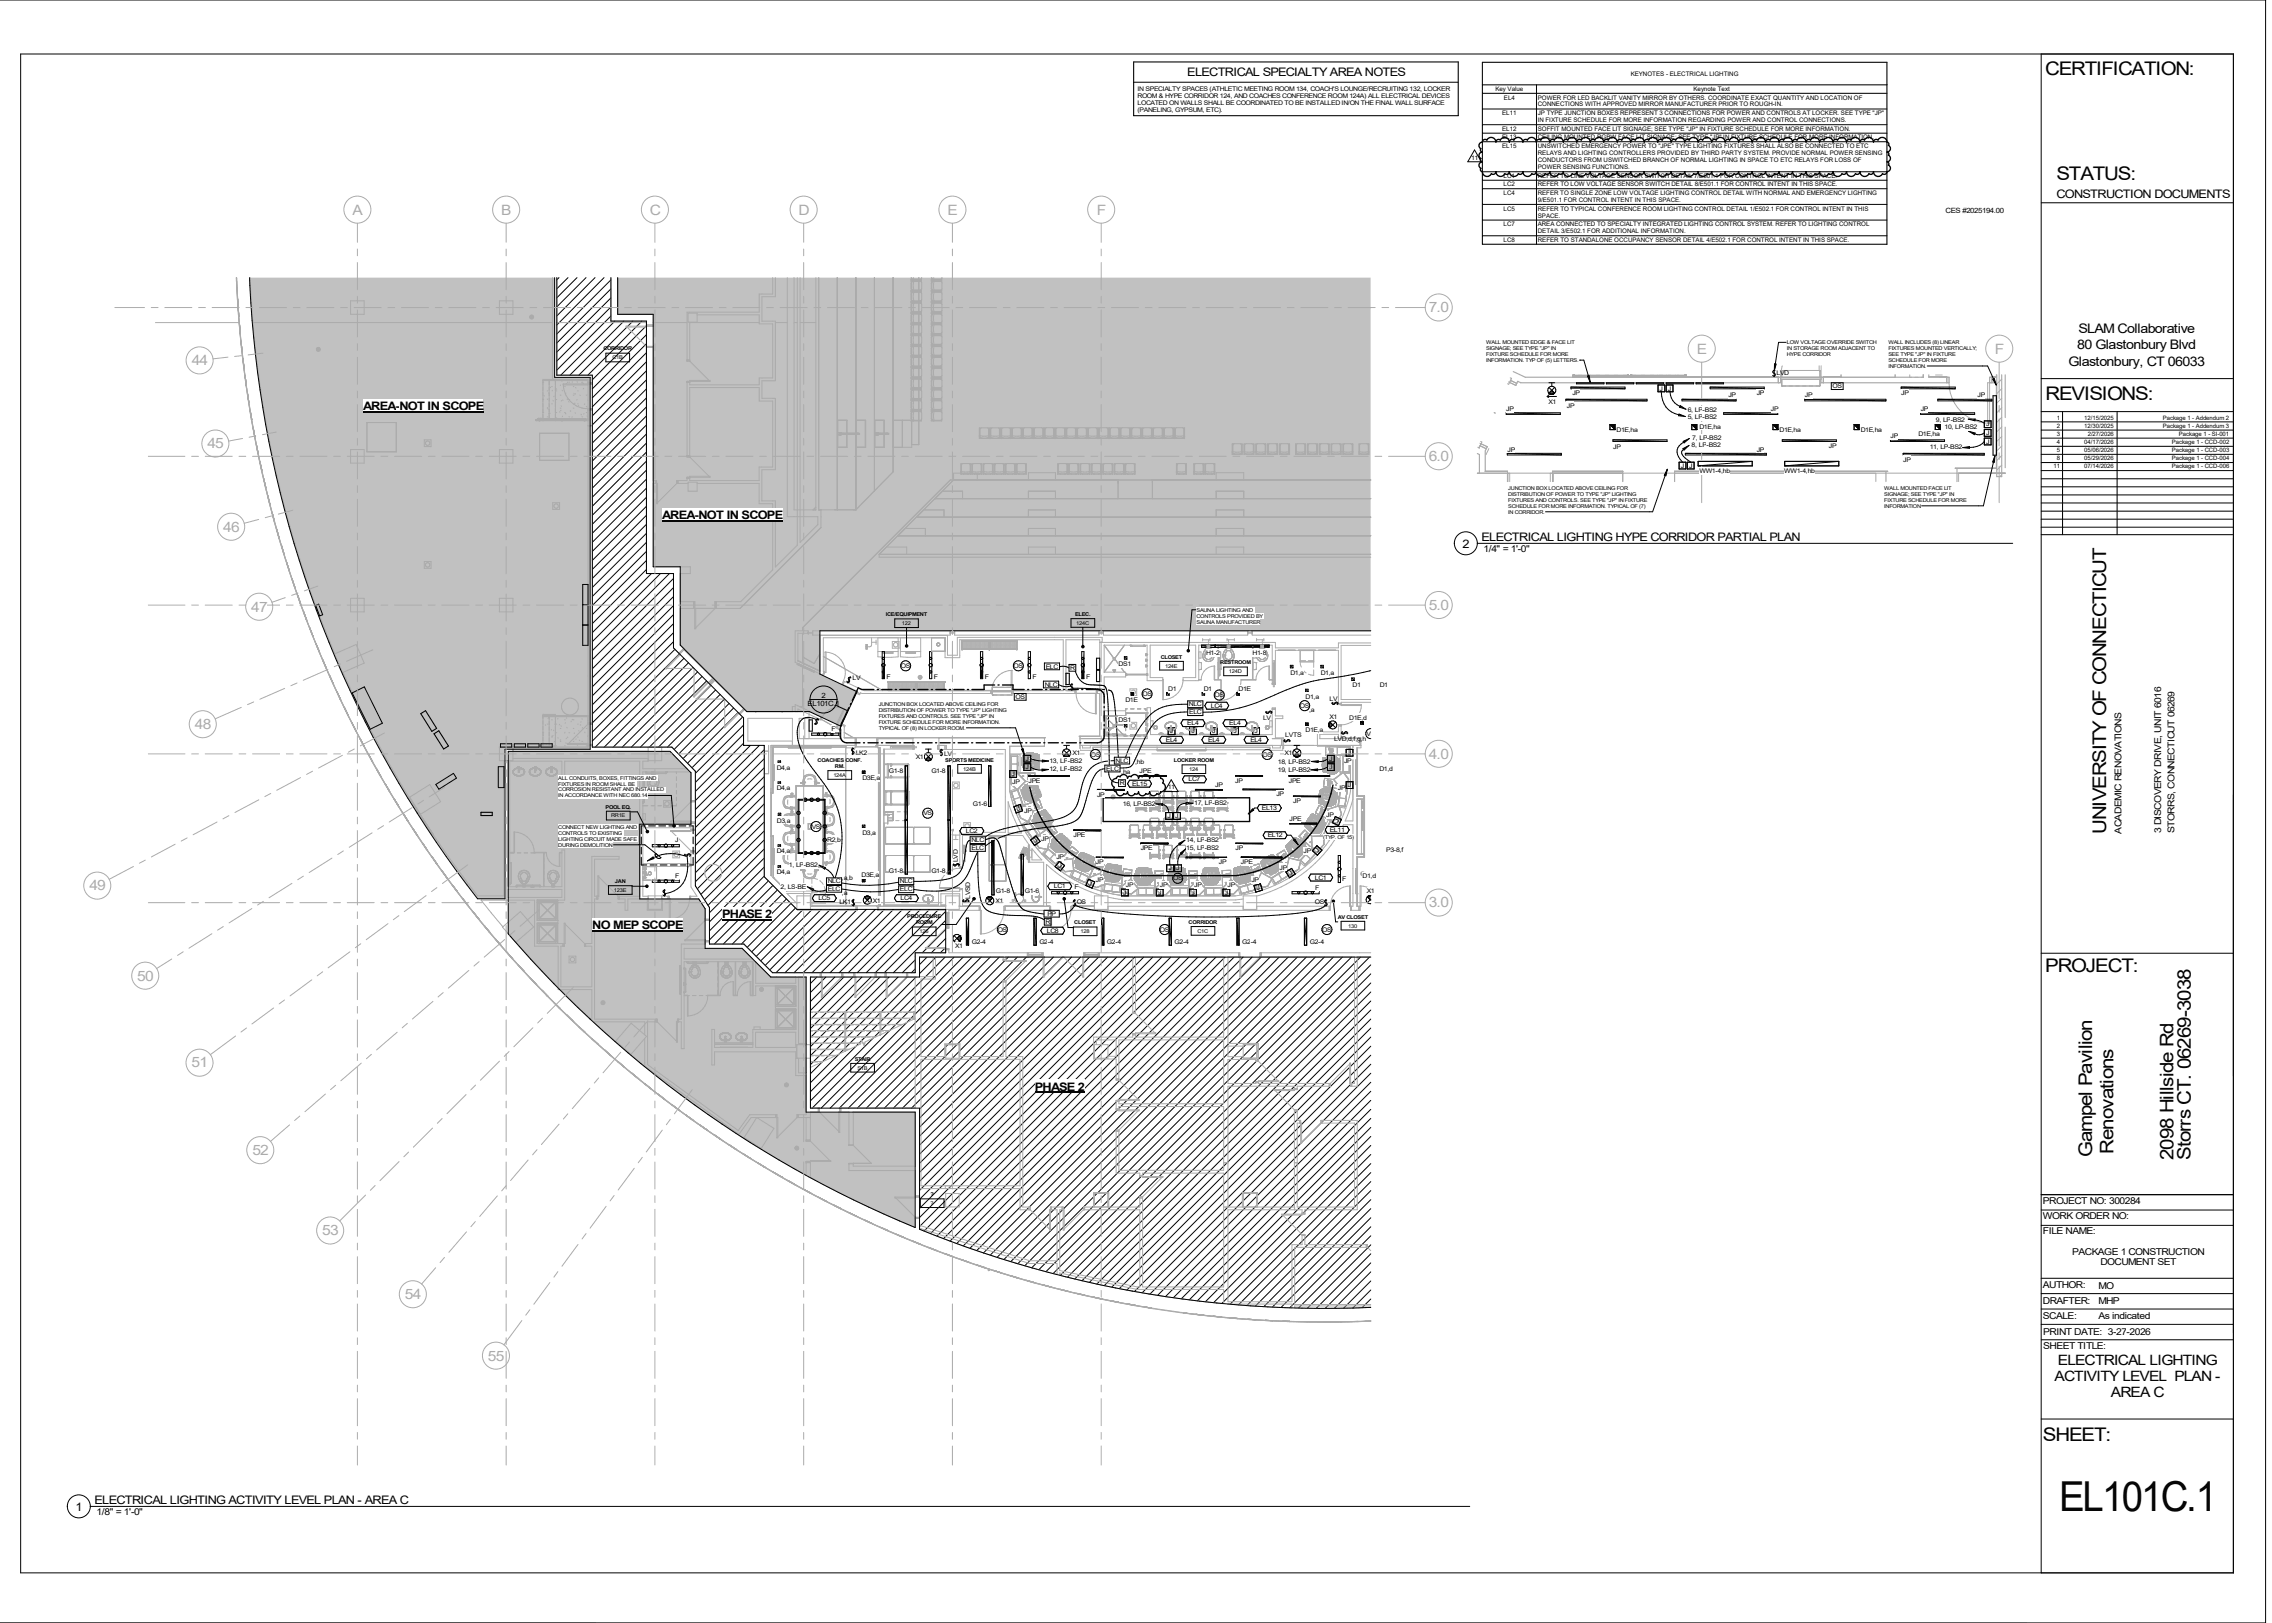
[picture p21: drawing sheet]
<svg xmlns="http://www.w3.org/2000/svg" width="1067mm" height="762mm" viewBox="0 0 1067 762" stroke-linecap="round" stroke-linejoin="round" font-family="sans-serif">
<defs><g id="words">
<text font-size="19.4" x="967" y="710">EL101C.1</text>
<g font-size="8.8">
<text x="960" y="35">CERTIFICATION:</text>
<text x="966" y="84">STATUS:</text>
<text x="960" y="188">REVISIONS:</text>
<text x="989" y="391" transform="rotate(-90 989 391)">UNIVERSITY OF CONNECTICUT</text>
<text x="960" y="456">PROJECT:</text>
<text x="982" y="543" transform="rotate(-90 982 543)">Gampel Pavilion</text>
<text x="992" y="542" transform="rotate(-90 992 542)">Renovations</text>
<text x="1021" y="545" transform="rotate(-90 1021 545)">2098 Hillside Rd</text>
<text x="1029" y="545" transform="rotate(-90 1029 545)">Storrs CT. 06269-3038</text>
<text x="959" y="677">SHEET:</text>
</g>
<g font-size="6.7" fill="#ababab">
<text x="166" y="101">A</text>
<text x="235" y="101">B</text>
<text x="305" y="101">C</text>
<text x="375" y="101">D</text>
<text x="445" y="101">E</text>
<text x="515" y="101">F</text>
<text x="671" y="147">7.0</text>
<text x="797" y="166">E</text>
<text x="937" y="166">F</text>
<text x="90" y="171">44</text>
<text x="97" y="211">45</text>
<text x="671" y="216">6.0</text>
<text x="105" y="250">46</text>
<text x="118" y="287">47</text>
<text x="671" y="286">5.0</text>
<text x="91" y="342">48</text>
<text x="671" y="356">4.0</text>
<text x="42" y="418">49</text>
<text x="671" y="426">3.0</text>
<text x="64" y="460">50</text>
<text x="90" y="501">51</text>
<text x="118" y="542">52</text>
<text x="151" y="580">53</text>
<text x="190" y="610">54</text>
<text x="229" y="639">55</text>
</g>
<g font-size="6.7">
<text x="966" y="641">ELECTRICAL LIGHTING</text>
<text x="965" y="648">ACTIVITY LEVEL PLAN -</text>
<text x="991" y="656">AREA C</text>
</g>
<g font-size="6.2">
<text x="976" y="157">SLAM Collaborative</text>
<text x="975" y="164">80 Glastonbury Blvd</text>
<text x="971" y="172">Glastonbury, CT 06033</text>
</g>
<g font-size="5.5">
<text x="557" y="36">ELECTRICAL SPECIALTY AREA NOTES</text>
<text x="966" y="93">CONSTRUCTION DOCUMENTS</text>
<text x="171" y="193">AREA-NOT IN SCOPE</text>
<text x="311" y="244">AREA-NOT IN SCOPE</text>
<text x="687" y="257">2</text>
<text x="696" y="254">ELECTRICAL LIGHTING HYPE CORRIDOR PARTIAL PLAN</text>
<text x="339" y="431">PHASE 2</text>
<text x="278" y="436">NO MEP SCOPE</text>
<text x="486" y="512">PHASE 2</text>
<text x="44" y="706">ELECTRICAL LIGHTING ACTIVITY LEVEL PLAN - AREA C</text>
<text x="35" y="709">1</text>
</g>
<g font-size="4.4">
<text x="697" y="259">1/4&quot; = 1'-0&quot;</text>
<text x="996" y="391" transform="rotate(-90 996 391)">ACADEMIC RENOVATIONS</text>
<text x="1015" y="391" transform="rotate(-90 1015 391)">3 DISCOVERY DRIVE, UNIT 6016</text>
<text x="1021" y="391" transform="rotate(-90 1021 391)">STORRS, CONNECTICUT 06269</text>
<text x="959" y="565">PROJECT NO: 300284</text>
<text x="959" y="572">WORK ORDER NO:</text>
<text x="959" y="579">FILE NAME:</text>
<text x="973" y="589">PACKAGE 1 CONSTRUCTION</text>
<text x="986" y="594">DOCUMENT SET</text>
<text x="959" y="605">AUTHOR:</text>
<text x="985" y="605">MO</text>
<text x="959" y="612">DRAFTER:</text>
<text x="985" y="612">MHP</text>
<text x="959" y="619">SCALE:</text>
<text x="985" y="619">As indicated</text>
<text x="959" y="627">PRINT DATE: 3-27-2026</text>
<text x="959" y="633">SHEET TITLE:</text>
<text x="45" y="711">1/8&quot; = 1'-0&quot;</text>
</g>
<g font-size="3.4">
<text x="914" y="100">CES #2025194.00</text>
<text x="386" y="328">2</text>
<text x="379" y="332">EL101C.1</text>
</g>
<g font-size="3">
<text x="534" y="43">IN SPECIALTY SPACES (ATHLETIC MEETING ROOM 134, COACH'S LOUNGE/RECRUITING 132, LOCKER</text>
<text x="534" y="46">ROOM &amp; HYPE CORRIDOR 124, AND COACHES CONFERENCE ROOM 124A) ALL ELECTRICAL DEVICES</text>
<text x="534" y="49">LOCATED ON WALLS SHALL BE COORDINATED TO BE INSTALLED IN/ON THE FINAL WALL SURFACE</text>
<text x="534" y="53">(PANELING, GYPSUM, ETC).</text>
<text x="691" y="75">11</text>
<text x="834" y="176">LVD</text>
<text x="738" y="186">JP</text>
<text x="779" y="183">J</text>
<text x="783" y="183">J</text>
<text x="825" y="186">JP</text>
<text x="860" y="182">OS</text>
<text x="893" y="186">JP</text>
<text x="727" y="190">X1</text>
<text x="736" y="191">JP</text>
<text x="812" y="187">JP</text>
<text x="848" y="187">JP</text>
<text x="928" y="187">JP</text>
<text x="707" y="193">JP</text>
<text x="792" y="193">6, LP</text>
<text x="792" y="197">5, LP-BS2</text>
<text x="799" y="193">-BS2</text>
<text x="832" y="193">JP</text>
<text x="902" y="193">JP</text>
<text x="909" y="198">9, LP-BS2</text>
<text x="759" y="203">D1E,ha</text>
<text x="798" y="201">D1E,ha</text>
<text x="836" y="203">D1E,ha</text>
<text x="874" y="203">D1E,ha</text>
<text x="913" y="201">10, LP-BS2</text>
<text x="933" y="200">J</text>
<text x="794" y="210">8, LP-BS2</text>
<text x="795" y="206">7, LP-BS2</text>
<text x="888" y="206">JP</text>
<text x="901" y="205">D1E,ha</text>
<text x="933" y="204">J</text>
<text x="933" y="208">J</text>
<text x="708" y="212">JP</text>
<text x="757" y="211">JP</text>
<text x="825" y="212">JP</text>
<text x="859" y="210">JP</text>
<text x="906" y="211">11, LP-BS2</text>
<text x="789" y="220">J</text>
<text x="793" y="220">J</text>
<text x="894" y="217">JP</text>
<text x="798" y="222">WW1-4,hb</text>
<text x="838" y="222">WW1-4,hb</text>
<text x="566" y="308">H1-2</text>
<text x="588" y="308">H1-8</text>
<text x="423" y="314">OS</text>
<text x="476" y="314">OS</text>
<text x="491" y="314">ELC</text>
<text x="502" y="315">R</text>
<text x="525" y="313">DS1</text>
<text x="606" y="317">D1,a</text>
<text x="620" y="317">D1,a</text>
<text x="400" y="319">LV</text>
<text x="416" y="319">F</text>
<text x="438" y="319">F</text>
<text x="462" y="319">F</text>
<text x="485" y="319">F</text>
<text x="491" y="322">NLC</text>
<text x="510" y="319">F</text>
<text x="635" y="323">D1</text>
<text x="648" y="323">D1</text>
<text x="477" y="328">OS</text>
<text x="528" y="330">D1E</text>
<text x="536" y="327">OS</text>
<text x="549" y="324">D1</text>
<text x="565" y="324">D1</text>
<text x="570" y="327">OS</text>
<text x="582" y="324">D1E</text>
<text x="613" y="328">D1,a</text>
<text x="624" y="329">LV</text>
<text x="558" y="332">NLC</text>
<text x="558" y="335">ELC</text>
<text x="569" y="332">LC4</text>
<text x="610" y="332">OS</text>
<text x="615" y="334">,a</text>
<text x="525" y="339">DS1</text>
<text x="557" y="341">EL4</text>
<text x="577" y="341">EL4</text>
<text x="593" y="338">LV</text>
<text x="624" y="337">X1</text>
<text x="634" y="338">D1E,d</text>
<text x="390" y="343">F</text>
<text x="549" y="344">J</text>
<text x="559" y="344">J</text>
<text x="569" y="344">J</text>
<text x="579" y="344">J</text>
<text x="589" y="344">J</text>
<text x="604" y="346">LVTS</text>
<text x="613" y="344">D1E,a</text>
<text x="642" y="345">VS</text>
<text x="547" y="348">EL4</text>
<text x="567" y="348">EL4</text>
<text x="587" y="348">EL4</text>
<text x="626" y="348">LVD,d,f,g,h</text>
<text x="402" y="355">LK2</text>
<text x="430" y="356">X1</text>
<text x="443" y="355">LV</text>
<text x="482" y="357">J</text>
<text x="493" y="358">13, LP-BS2</text>
<text x="504" y="354">X1</text>
<text x="512" y="355">OS</text>
<text x="524" y="358">NLC</text>
<text x="533" y="359">,hb</text>
<text x="593" y="355">OS</text>
<text x="600" y="359">18, LP-BS2</text>
<text x="603" y="355">X1</text>
<text x="624" y="357">J</text>
<text x="631" y="358">JP</text>
<text x="633" y="354">J</text>
<text x="365" y="361">D4,a</text>
<text x="417" y="363">G1-8</text>
<text x="437" y="363">G1-8</text>
<text x="475" y="364">J</text>
<text x="482" y="361">J</text>
<text x="493" y="362">12, LP-BS2</text>
<text x="519" y="362">ELC</text>
<text x="526" y="363">,ha</text>
<text x="535" y="363">JPE</text>
<text x="600" y="362">19, LP-BS2</text>
<text x="624" y="361">J</text>
<text x="648" y="362">D1,d</text>
<text x="365" y="371">D4,a</text>
<text x="405" y="366">D3E,a</text>
<text x="475" y="368">JP</text>
<text x="483" y="367">JPE</text>
<text x="526" y="369">R</text>
<text x="532" y="369">EL15</text>
<text x="548" y="371">11</text>
<text x="558" y="367">LC7</text>
<text x="571" y="370">JP</text>
<text x="580" y="367">JP</text>
<text x="605" y="367">JPE</text>
<text x="628" y="371">JP</text>
<text x="633" y="370">J</text>
<text x="515" y="374">JP</text>
<text x="561" y="378">17, LP-</text>
<text x="570" y="378">BS2</text>
<text x="599" y="374">JP</text>
<text x="607" y="377">JP</text>
<text x="434" y="383">VS</text>
<text x="457" y="378">G1-6</text>
<text x="478" y="381" transform="rotate(-20 478 381)">J</text>
<text x="481" y="382">JP</text>
<text x="527" y="378">16, LP-BS2</text>
<text x="592" y="380">EL13</text>
<text x="623" y="384">JP</text>
<text x="365" y="386">D3,a</text>
<text x="381" y="389">VS</text>
<text x="548" y="384">J</text>
<text x="552" y="384">J</text>
<text x="605" y="386">JPE</text>
<text x="628" y="387" transform="rotate(-64 628 387)">J</text>
<text x="317" y="395">J</text>
<text x="388" y="395">R2,b</text>
<text x="405" y="392">D3,a</text>
<text x="454" y="391">LC2</text>
<text x="456" y="395">NLC</text>
<text x="486" y="396" transform="rotate(-36 486 396)">J</text>
<text x="489" y="395">JP</text>
<text x="504" y="393">JPE</text>
<text x="557" y="395">14, LP-BS2</text>
<text x="595" y="393">EL12</text>
<text x="624" y="391">EL11</text>
<text x="365" y="401">D4,a</text>
<text x="456" y="399">ELC</text>
<text x="536" y="399">JPE</text>
<text x="557" y="399">15, LP</text>
<text x="566" y="399">-BS2</text>
<text x="580" y="399">JP</text>
<text x="612" y="400">JP</text>
<text x="619" y="401" transform="rotate(-48 619 401)">J</text>
<text x="651" y="400">P3-8,f</text>
<text x="370" y="407">1, LP</text>
<text x="377" y="407">-BS2</text>
<text x="450" y="405" transform="rotate(-90 450 405)">LVD</text>
<text x="496" y="404">JP</text>
<text x="496" y="407" transform="rotate(38 496 407)">J</text>
<text x="515" y="406">JP</text>
<text x="572" y="406">JP</text>
<text x="583" y="406">JPE</text>
<text x="317" y="412">F</text>
<text x="365" y="411">D4,a</text>
<text x="395" y="413">,a,b</text>
<text x="405" y="412">D3E,a</text>
<text x="417" y="410">G1-8</text>
<text x="437" y="410">G1-8</text>
<text x="549" y="409">J J</text>
<text x="551" y="413">OS</text>
<text x="601" y="408">JP</text>
<text x="606" y="411" transform="rotate(-33 606 411)">J</text>
<text x="617" y="413">LC1</text>
<text x="630" y="414">F</text>
<text x="640" y="412">D1,d</text>
<text x="366" y="417">2, LS-BE</text>
<text x="389" y="415">NLC</text>
<text x="389" y="418">ELC</text>
<text x="423" y="415">NLC</text>
<text x="423" y="419">ELC</text>
<text x="468" y="419">G1-8</text>
<text x="481" y="419">G1-6</text>
<text x="495" y="417">LC1</text>
<text x="504" y="418">F</text>
<text x="511" y="416" transform="rotate(22 511 416)">J</text>
<text x="515" y="414">JP</text>
<text x="529" y="417">JP</text>
<text x="545" y="417">JP</text>
<text x="561" y="417">JP</text>
<text x="576" y="417">JP</text>
<text x="588" y="414">JP</text>
<text x="590" y="418" transform="rotate(-17 590 418)">J</text>
<text x="618" y="418">F</text>
<text x="642" y="419">X1</text>
<text x="384" y="423">LC5</text>
<text x="394" y="425">LK1</text>
<text x="395" y="420">,a</text>
<text x="410" y="424">X1</text>
<text x="423" y="423">LC4</text>
<text x="455" y="422" transform="rotate(-90 455 422)">LVSD</text>
<text x="467" y="424">X1</text>
<text x="506" y="424">OS</text>
<text x="527" y="420">J</text>
<text x="544" y="420">J</text>
<text x="559" y="420">J</text>
<text x="575" y="420">J</text>
<text x="617" y="424">OS</text>
<text x="492" y="430">PP</text>
<text x="468" y="437">OS</text>
<text x="491" y="434">R</text>
<text x="492" y="438">LC8</text>
<text x="545" y="437">OS</text>
<text x="621" y="437">OS</text>
<text x="456" y="443">G2-4</text>
<text x="488" y="443">G2-4</text>
<text x="520" y="443">G2-4</text>
<text x="552" y="443">G2-4</text>
<text x="583" y="443">G2-4</text>
<text x="615" y="443">G2-4</text>
<text x="448" y="445">X1</text>
</g>
<g font-size="2.9">
<text x="766" y="35">KEYNOTES - ELECTRICAL LIGHTING</text>
<text x="702" y="43">Key Value</text>
<text x="706" y="47">EL4</text>
<text x="722" y="47">POWER FOR LED BACKLIT VANITY MIRROR BY OTHERS. COORDINATE EXACT QUANTITY AND LOCATION OF</text>
<text x="795" y="43">Keynote Text</text>
<text x="722" y="50">CONNECTIONS WITH APPROVED MIRROR MANUFACTURER PRIOR TO ROUGH-IN.</text>
<text x="705" y="54">EL11</text>
<text x="722" y="57">IN FIXTURE SCHEDULE FOR MORE INFORMATION REGARDING POWER AND CONTROL CONNECTIONS.</text>
<text x="722" y="54">JP TYPE JUNCTION BOXES REPRESENT 3 CONNECTIONS FOR POWER AND CONTROLS AT LOCKER. SEE TYPE &quot;JP&quot;</text>
<text x="705" y="61">EL12</text>
<text x="705" y="65">EL13</text>
<text x="722" y="61">SOFFIT MOUNTED FACE LIT SIGNAGE; SEE TYPE &quot;JP&quot; IN FIXTURE SCHEDULE FOR MORE INFORMATION.</text>
<text x="722" y="65">CEILING MOUNTED RGBW FACE LIT SIGNAGE; SEE TYPE &quot;JP&quot; IN FIXTURE SCHEDULE FOR MORE INFORMATION.</text>
<text x="705" y="69">EL15</text>
<text x="722" y="69">UNSWITCHED EMERGENCY POWER TO &quot;JPE&quot; TYPE LIGHTING FIXTURES SHALL ALSO BE CONNECTED TO ETC</text>
<text x="722" y="73">RELAYS AND LIGHTING CONTROLLERS PROVIDED BY THIRD PARTY SYSTEM. PROVIDE NORMAL POWER SENSING</text>
<text x="722" y="76">CONDUCTORS FROM USWITCHED BRANCH OF NORMAL LIGHTING IN SPACE TO ETC RELAYS FOR LOSS OF</text>
<text x="706" y="84">LC1</text>
<text x="722" y="79">POWER SENSING FUNCTIONS.</text>
<text x="722" y="84">REFER TO LINE VOLTAGE SENSOR SWITCH DETAIL 7/E501.1 FOR CONTROL INTENT IN THIS SPACE.</text>
<text x="706" y="88">LC2</text>
<text x="722" y="88">REFER TO LOW VOLTAGE SENSOR SWITCH DETAIL 8/E501.1 FOR CONTROL INTENT IN THIS SPACE.</text>
<text x="706" y="92">LC4</text>
<text x="722" y="95">9/E501.1 FOR CONTROL INTENT IN THIS SPACE.</text>
<text x="722" y="92">REFER TO SINGLE ZONE LOW VOLTAGE LIGHTING CONTROL DETAIL WITH NORMAL AND EMERGENCY LIGHTING</text>
<text x="706" y="99">LC5</text>
<text x="722" y="99">REFER TO TYPICAL CONFERENCE ROOM LIGHTING CONTROL DETAIL 1/E502.1 FOR CONTROL INTENT IN THIS</text>
<text x="706" y="106">LC7</text>
<text x="722" y="106">AREA CONNECTED TO SPECIALTY INTEGRATED LIGHTING CONTROL SYSTEM. REFER TO LIGHTING CONTROL</text>
<text x="722" y="102">SPACE.</text>
<text x="706" y="114">LC8</text>
<text x="722" y="110">DETAIL 3/E502.1 FOR ADDITIONAL INFORMATION.</text>
<text x="722" y="114">REFER TO STANDALONE OCCUPANCY SENSOR DETAIL 4/E502.1 FOR CONTROL INTENT IN THIS SPACE.</text>
</g>
<g font-size="2.8">
<text x="966" y="197">1</text>
<text x="979" y="197">12/15/2025</text>
<text x="1016" y="197">Package 1 - Addendum 2</text>
<text x="966" y="201">2</text>
<text x="979" y="201">12/30/2025</text>
<text x="1016" y="201">Package 1 - Addendum 3</text>
<text x="966" y="205">3</text>
<text x="966" y="208">4</text>
<text x="979" y="208">04/17/2026</text>
<text x="980" y="205">2/27/2026</text>
<text x="1020" y="208">Package 1 - CCD-002</text>
<text x="1023" y="205">Package 1 - SI-001</text>
<text x="966" y="212">5</text>
<text x="979" y="212">05/06/2026</text>
<text x="1020" y="212">Package 1 - CCD-003</text>
<text x="964" y="220">11</text>
<text x="966" y="216">8</text>
<text x="979" y="216">05/29/2026</text>
<text x="979" y="220">07/14/2026</text>
<text x="1020" y="216">Package 1 - CCD-004</text>
<text x="1020" y="220">Package 1 - CCD-006</text>
</g>
<g font-size="2.5">
<text x="698" y="162">WALL MOUNTED EDGE &amp; FACE LIT</text>
<text x="283" y="165">CORRIDOR</text>
<text x="698" y="164">SIGNAGE; SEE TYPE &quot;JP&quot; IN</text>
<text x="698" y="167">FIXTURE SCHEDULE FOR MORE</text>
<text x="288" y="169">C1B</text>
<text x="698" y="170">INFORMATION. TYP OF (5) LETTERS.</text>
<text x="885" y="230">WALL MOUNTED FACE LIT</text>
<text x="885" y="233">SIGNAGE; SEE TYPE &quot;JP&quot; IN</text>
<text x="885" y="236">FIXTURE SCHEDULE FOR MORE</text>
<text x="885" y="238">INFORMATION</text>
<text x="416" y="289">ICE/EQUIPMENT</text>
<text x="423" y="293">122</text>
<text x="505" y="289">ELEC.</text>
<text x="505" y="293">124C</text>
<text x="545" y="309">CLOSET</text>
<text x="573" y="312">RESTROOM</text>
<text x="547" y="313">124E</text>
<text x="577" y="316">124D</text>
<text x="444" y="358">SPORTS MEDICINE</text>
<text x="551" y="358">LOCKER ROOM</text>
<text x="391" y="365">124A</text>
<text x="452" y="362">124B</text>
<text x="558" y="362">124</text>
<text x="262" y="366">ALL CONDUITS, BOXES, FITTINGS AND</text>
<text x="262" y="369">FIXTURES IN ROOM SHALL BE</text>
<text x="262" y="372">CORROSION RESISTANT AND INSTALLED</text>
<text x="262" y="374">IN ACCORDANCE WITH NEC 680.14</text>
<text x="284" y="380">POOL EQ.</text>
<text x="287" y="384">RR1E</text>
<text x="262" y="389">CONNECT NEW LIGHTING AND</text>
<text x="262" y="392">CONTROLS TO EXISTING</text>
<text x="262" y="395">LIGHTING CIRCUIT MADE SAFE</text>
<text x="621" y="394">(TYP. OF 15)</text>
<text x="262" y="398">DURING DEMOLITION</text>
<text x="288" y="419">123E</text>
<text x="289" y="415">JAN</text>
<text x="628" y="431">AV CLOSET</text>
<text x="504" y="434">CLOSET</text>
<text x="558" y="434">CORRIDOR</text>
<text x="562" y="438">C1C</text>
<text x="633" y="435">130</text>
<text x="432" y="438">126</text>
<text x="507" y="438">128</text>
<text x="401" y="498">STAIR</text>
<text x="403" y="502">S1B</text>
<text x="437" y="562">?</text>
<text x="437" y="566">?</text>
</g>
<g font-size="2.4">
<text x="839" y="162">LOW VOLTAGE OVERRIDE SWITCH</text>
<text x="887" y="162">WALL INCLUDES (8) LINEAR</text>
<text x="839" y="164">IN STORAGE ROOM ADJACENT TO</text>
<text x="839" y="167">HYPE CORRIDOR</text>
<text x="887" y="164">FIXTURES MOUNTED VERTICALLY;</text>
<text x="887" y="167">SEE TYPE &quot;JP&quot; IN FIXTURE</text>
<text x="887" y="170">SCHEDULE FOR MORE</text>
<text x="887" y="173">INFORMATION.</text>
<text x="708" y="230">JUNCTION BOX LOCATED ABOVE CEILING FOR</text>
<text x="708" y="233">DISTRIBUTION OF POWER TO TYPE &quot;JP&quot; LIGHTING</text>
<text x="708" y="236">FIXTURES AND CONTROLS. SEE TYPE &quot;JP&quot; IN FIXTURE</text>
<text x="708" y="238">SCHEDULE FOR MORE INFORMATION. TYPICAL OF (7)</text>
<text x="708" y="241">IN CORRIDOR.</text>
<text x="562" y="287">SAUNA LIGHTING AND</text>
<text x="562" y="290">CONTROLS PROVIDED BY</text>
<text x="562" y="293">SAUNA MANUFACTURER</text>
<text x="413" y="331">JUNCTION BOX LOCATED ABOVE CEILING FOR</text>
<text x="413" y="334">DISTRIBUTION OF POWER TO TYPE &quot;JP&quot; LIGHTING</text>
<text x="413" y="337">FIXTURES AND CONTROLS. SEE TYPE &quot;JP&quot; IN</text>
<text x="413" y="340">FIXTURE SCHEDULE FOR MORE INFORMATION.</text>
<text x="413" y="343">TYPICAL OF (8) IN LOCKER ROOM.</text>
<text x="384" y="358">COACHES CONF.</text>
<text x="392" y="361">RM.</text>
<text x="426" y="431">PROCEDURE</text>
<text x="430" y="434">ROOM</text>
</g>
</g></defs>
<path d="M485 364h17M536 364h12" fill="none" stroke="#4c4c4c" stroke-width=".47"/>
<g fill="#4c4c4c">
<path d="M642 421h2v1h-2z"/>
<path d="M463 421h3v2h-3z"/>
<path d="M624 339h2v3h-2z"/>
</g>
<g fill="#c1c1c1">
<path d="M290 130h354v211h-354z"/>
<path d="M117 130h160v292h-160z"/>
</g>
<path d="M406 421h3v2h-3z" fill="#4c4c4c"/>
<path d="M414 306h1v13h-1zM460 306h1v13h-1zM508 306h1v13h-1zM571 303h25v1h-25zM531 325h1v1h-1zM639 339h1v1h-1zM613 339h1v2h-1zM405 413h1v1h-1zM445 385h1v25h-1zM466 395h1v24h-1z" fill="#000"/>
<path d="M239 353h191v223h-191z" fill="#c1c1c1"/>
<path d="M454 431h1v13h-1zM517 431h1v13h-1zM581 431h1v13h-1z" fill="#000"/>
<path d="M449 439h2v3h-2z" fill="#4c4c4c"/>
<path d="M405 362h1v1h-1z" fill="#000"/>
<g fill="#4c4c4c">
<path d="M435 355h2v2h-2z"/>
<path d="M499 354h3v1h-3z"/>
<path d="M608 354h2v1h-2z"/>
</g>
<path d="M607 364h17M506 390h11M537 396h11M607 387h11M585 403h17" fill="none" stroke="#4c4c4c" stroke-width=".47"/>
<path d="M581 325h1v1h-1zM489 357h4v1h-4zM616 357h3v1h-3zM489 361h3v1h-3zM543 377h3v1h-3zM557 377h3v1h-3zM615 361h4v1h-4zM554 395h2v2h-2zM304 402h3v2h-3zM379 416h3v2h-3zM385 406h3v2h-3zM554 399h3v2h-3z" fill="#000"/>
<g fill="none" stroke="#b2b2b2" stroke-width=".47">
<path d="M452 303h12M452 301v4M453 301v4M454 301v4M455 301v4M456 301v4M457 301v4M458 301v4M459 301v4M460 301v4M461 301v4M462 301v4"/>
<path d="M463 301v4M464 301v4M465 303h12M465 301v4M466 301v4M467 301v4M468 301v4M469 301v4M470 301v4M471 301v4M472 301v4M473 301v4"/>
<path d="M474 301v4M475 301v4M476 301v4M477 301v4M417 322h13M417 320v4M418 320v4M419 320v4M420 320v4M421 320v4M422 320v4M423 320v4"/>
<path d="M424 320v4M425 320v4M426 320v4M427 320v4M428 320v4M429 320v4M430 320v4M431 322h12M431 320v4M432 320v4M433 320v4M434 320v4"/>
<path d="M435 320v4M436 320v4M437 320v4M438 320v4M439 320v4M440 320v4M441 320v4M442 320v4M443 320v4M363 351v4M363 372h.1M363 366v4"/>
<path d="M363 362v1M413 371v1M413 373h.1M413 379h.1M363 392v1M413 386v1M413 387v1M413 393v1M363 406h.1M413 401h.1M413 402v1"/>
</g>
<g fill="none" stroke="#ababab" stroke-width=".47">
<path d="M117 130a505 505 0 0 0 40 177M259 130v48h17v2h2v-4h-17v-46M287 130v21h17v3h-10v-1M290 130v18h17v5h-13M363 130v8h-7v9h-33v23h1M364 130v9h-6v12h6v28h-6v8h6v34h-6v14h6v31l10-10v-126M370 130v113h14v3l-8 9v-125M373 130v109h10v-109M384 130v109h18M393 130v109M402 130v73M411 130v100"/>
<path d="M419 130v92l-17 17M428 130l1 1M428 136h5h-4M428 131h5M429 130v1M429 131h4M429 132l-1 1v3l1 1M429 137l-1 1v3l1 1M429 137l-1 1v3h1M429 132l-1 1v3h1M429 132h4M429 132h4v4h-1"/>
<path d="M429 137v4M429 132v4M431 130v79h-3M432 137l1 1v3h-1M433 137h.1M433 137h-5M433 137h-4M433 132h-5M433 132h.1M433 131h.1M433 130h.1M433 130l-1 1"/>
<path d="M437 130l1 1M438 130v1h4M438 131h-1h5M438 132l-1 1v2l1 2M438 131h.1M438 130l1 1M438 137l-1 1v2l1 1M438 132h.1M439 132h3v4M439 137v4M439 132v4M442 137v1v3"/>
<path d="M442 132h-4v1v3l4 1-5-1h1M442 137h-5h1M442 137h.1M442 137h-4v1v3h4M442 132h-5h1M442 132h.1M442 131h.1M442 130h.1M442 130v1M112 149l-1-19 1 19 2 16M112 149h.1M113 157l3 24"/>
<path d="M113 157h.1M165 141h6v7h-6zM234 141h7v7h-7zM294 153l10 10M304 153h3M323 147h4v4h-4zM324 151v19M327 148h29v4h7v25h-7v4h-32v-2h9M428 158v-1h5l-4 1M428 157h5M428 141h5M428 152h5"/>
<path d="M428 146v1h5l-4-1M429 147l-1 1v3l1 1M429 142l-1 1v3h1M429 157l-1 1v3l1 1M429 158h-1v3l1 1M429 152l-1 1v3l1 1M429 141h4M429 142l-1 1v3l1 1M429 152h4M429 157h4M429 142h4M429 142l4 1v3h-1"/>
<path d="M429 142v4M429 147v5M429 152v5M429 158v4M432 158h1v3l-4 1M432 152l1 1v3l-1 1M432 147l1 1v3l-1 1M433 141h.1M433 147h-5M433 152h.1M433 147h.1M433 152h-5"/>
<path d="M433 147h-4M433 142h-5M433 142h.1M433 157h.1M438 141h-1h5M438 152h-1h5M438 157h-1h5M438 158l-1-1h5l-4 1v4h4M438 152l-1 1v3l1 1M438 142l-1 1v2l1 2M438 141v1M438 152h.1"/>
<path d="M438 147l-1 1v3l1 1M438 157l-1 1v3l1 1M438 142h.1M439 142l3 1v3M439 142v4M439 147v5M439 152v5M439 158v4M442 152v1v3v1M442 158v3l-3 1M442 147v1v3v1M442 142h-4v1v3l4 1h-5l1-1"/>
<path d="M442 152h.1M442 147h-5h1M442 152l-4 1v3v1h4M442 141h.1M442 147h.1M442 152h-5h1M442 142h-5h1M442 147h-4v1v3l4 1M442 142h.1M442 157h.1M113 160l1 5M114 165h.1"/>
<path d="M114 165l1 8M115 173h.1M115 177l1 4M255 179h.1M264 179h.1M266 179l1 1M267 179h.1M269 179v1M271 179h.1M273 179h1M273 180h.1M274 180h.1"/>
<path d="M304 163v106h12v35l3 3-6 7h-1M304 163h3v63h1v10M304 163h3M323 169h1M323 180h1M324 170l9 9M333 179h-10v36h1M428 167h5M428 162h5M428 172h5M428 177h5M429 162l-1 2v2l1 1"/>
<path d="M429 178l-1 1v3h1M429 177h4M429 167h4M429 173l-1 1v3h1M429 163l-1 1v2l1 1M429 167l-1 2v3h1M429 168l-1 1v2l1 1M429 162h4M429 172h4M429 168h4M429 178h4M429 168h3h1l-1 4h-3"/>
<path d="M429 178h3l1 1v3h-4M429 163v4M429 168v4M429 173v4M429 178v4M432 173l1 1v2l-1 1M432 163h1v3l-1 1M433 172h.1M433 162h.1M433 162h-5v1M433 173h-5M433 173h.1"/>
<path d="M433 178h-5M433 162l-4 1M433 168h-5M433 168h.1M433 167h.1M433 178h.1M433 173h-4M433 177h.1M438 167h-1h5M438 172h-1h5M438 162h-1h5M438 177h-1h5"/>
<path d="M438 168l-1 1v2l1 1M438 163l-1 1v2l1 1M438 178l-1 1v2l1 1M438 173l-1 1v2l1 1M438 162h.1M438 172h.1M438 167v1M438 162v1M438 178h.1M438 173h.1M439 178h3v1v3h-3M439 168h3v4h-3"/>
<path d="M439 163v4M439 168v4M439 173v4M439 178v4M442 173v1v2v1M442 163v3v1M442 173h.1M442 173h-5h1M442 172h.1M442 178h-4v1v3h4M442 162h-5l1 1M442 168h-4v1v3h4"/>
<path d="M442 162h.1M442 173h-4v1v3h4M442 168h-5h1M442 162l-4 1v1v3h4M442 178h-5h1M442 168h.1M442 177h.1M442 167h.1M442 178h.1M116 181l1 8M116 181h.1M117 189a547 547 0 0 0 14 64"/>
<path d="M117 189h.1M117 193l1 4M118 197l2 8M255 188h.1M255 194h.1M256 186h-1M257 187v1M257 184h.1M257 196h.1M257 191v1M257 192h.1M257 196l1 1"/>
<path d="M258 184v1M258 194h.1M258 182h1M259 181h.1M259 190h.1M259 183v1M260 188h.1M260 186h.1M261 189h.1M261 184h.1M261 188h.1M261 194h.1"/>
<path d="M261 182v1M261 196h.1M263 193v1M263 186h.1M263 192h.1M263 181h.1M263 193h.1M263 191h1M264 188h.1M264 183v1M264 195v1M265 181h.1"/>
<path d="M265 194h.1M266 194h.1M266 185h.1M266 180h.1M266 187v1M267 189h.1M267 188h.1M267 196h.1M268 193h.1M269 196h.1M269 181h.1M269 186h.1"/>
<path d="M269 192h.1M269 197h.1M269 185h1M270 189v1M270 194h.1M270 182h.1M270 185h.1M271 188h.1M271 184h1M271 190h1M272 190v1M272 185v1"/>
<path d="M273 195h.1M273 192h1M273 196h1M274 182v1M274 194h.1M275 190h-1M275 186h1M275 194h1M275 191h1M276 195v1M276 188h.1M393 197h5v6"/>
<path d="M393 197v13M398 197v6M402 197h4v13h-4M402 197v6M406 197v13M411 197h4v6M411 197v13M415 197v6M419 197h9M424 197v13M428 197l5 1M428 197v13h-9"/>
<path d="M428 182h5M428 192h5M428 187h5M428 183v1v2v1M428 187h1M428 183v1v3M429 193l-1 1v3h1M429 193l-1 1v3l1 1M429 188l-1 1v3h1M429 187h4M429 197l4 1M429 188l-1 1v3l1 1"/>
<path d="M429 182h4M429 192h4M429 188h4M429 183h-1M429 188h3l1 1-1 3h-3M429 183v4M429 188v4M429 193v4M432 183l1 1v2l-1 1M432 193l1 1v3h-1M433 182h.1M433 193h-5"/>
<path d="M433 192h.1M433 183h-5M433 183h.1M433 193h.1M433 188h-5M433 188h.1M433 183h-4M433 187h.1M433 193h-4M433 198h.1M438 187h-1h5M438 197l-1 1h5"/>
<path d="M438 182h-1h5M438 192h-1h5M438 183l-1 1v2l1 1M438 188l-1 1v2l1 1M438 182h.1M438 192v1M438 187h.1M438 197v1M438 193l-1 1v2l1 1M438 188h.1M438 183h.1M439 188h3v1v3h-3"/>
<path d="M439 183v4M439 188v4M439 193v4M442 193v1v3M442 183v1v2v1M442 188h-4v1v3h4M442 192h.1M442 193h.1M442 193h-5h1M442 183h-5h1M442 182h.1M442 183h.1"/>
<path d="M442 188h-5h1M442 193h-4v1v3l4 1M442 183h-4v1v3h4M442 188h.1M442 187h.1M442 198h.1M120 205a480 480 0 0 0 16 63M120 205h.1M121 213h.1M122 217l1 4M165 211h6v6h-6zM234 211h7v6h-7z"/>
<path d="M323 214h1M324 215l9 9M324 215v-33h32v6h7v31h-7v7h-32v-2h9M393 203h2M394 203h.1M394 204h.1M394 203h9M394 204h9M394 203v1M395 203v1M395 204h-2M395 204h.1"/>
<path d="M395 203h.1M397 203v1M398 204v6M398 204v6h-5M402 204v35M402 204v6M403 203v1M403 204h.1M403 203h.1M411 203h1M412 204h.1M412 203h.1"/>
<path d="M412 203h5M412 204h5M412 203v1M412 204h-1M415 204v6M415 204v6h-4M417 203h.1M417 204h.1M417 203v1M451 218h1h3h1M457 218h3h1M460 205l1 1h3l1-1"/>
<path d="M460 201v5v-1M460 201h.1M460 205l1 1h3v-1M460 205h4M460 201v4M460 205v-3l1-1h3v4M462 218h1h2h1M464 201v4M464 201v5v-1M464 201h.1M465 205l1 1h3M465 201v5v-1"/>
<path d="M465 201v4M465 201h.1M465 205h4M465 202l1-1h3v1M469 205v1M470 201h.1M470 201l-1 4M470 201v5l-1-1M470 205l-1 1M470 205l1 1h3l1-1M470 205l1 1 3-1M470 205v-4v5v-1"/>
<path d="M470 205h4M471 218h-4v3M474 202v-1h-3l-1 4M474 205l1-4v5l-1-1M475 205l1 1h3l1-1M475 205v-4v5v-1M475 205l1 1 3-1h1M475 205h5M475 202l1-1h3l1 1M480 205v-4v5v-1M480 205l1 1h3l1-1M480 205l1 1 3-1h1"/>
<path d="M480 205h5M480 202l1-1h3l1 1M482 218h-1h-3v3M485 205v-4v5v-1M485 205l1 1h3l1-1M486 205l-1-4v5l1-1M486 205v1l3-1h1M486 205h4M486 202v-1h3l1 1M490 205v-4v5v-1M490 205l2 1h2l1-1M491 205v-4v5v-1"/>
<path d="M491 205l1 1 2-1h1M491 205h4M491 202v-1h3l1 1M495 205v-4v5v-1M495 205l2 1h3v-1M496 205v-4v5v-1M496 205l1 1 2-1h1M496 205h4M496 202v-1h4v4M500 205v-4v5v-1M501 205l1 1h3v-1M501 205v-4v5v-1"/>
<path d="M501 205l1 1 3-1M501 205h4M501 202l1-1h2l1 1M501 218h-1h-3v3M502 218h1h3M505 205v-4v5v-1M506 205l1 1h3v-1M506 205v-4v5v-1M506 205l1 1 3-1M506 205h4M506 205v-3l1-1h3v4M507 218h1h3h1"/>
<path d="M510 205v-4v5v-1M511 205l1 1h2l1-1M511 205v-4v5v-1M511 205l1 1 3-1M511 205h4M511 202l1-1h2l1 1M515 205v-4v5v-1M515 205h.1M516 205l1 1h3l1-1M516 205v-4v5v-1M516 205l1 1 3-1M516 205h4"/>
<path d="M516 205v-3l1-1h3v4M517 218h-1h-3v3M520 205v-4v5v-1M521 205l1 1h3l1-1M521 205v-4v5v-1M521 205l1 1 3-1M521 205h4M521 202l1-1h3v1M523 218h1h3h1M525 205l1-4v5l-1-1M526 205l1 1h3l1-1M526 205v-4v5v-1"/>
<path d="M526 205l1 1 3-1h1M526 205h5M526 205v-3l1-1h3v4M531 205v-4v5v-1M531 205l1 1h3l1-1M531 205l1 1 3-1h1M531 205h5M531 202l1-1h3l1 1M536 205v-4v5v-1M536 205l1 1h3l1-1M536 205l1 1 3-1h1M536 205h5"/>
<path d="M541 202l-1-1h-3v4M541 205v-4v5v-1M541 205l2 1h2l1-1M542 205l1 1 2-1h1M542 205h4M542 205l-1-4v5l1-1M542 202v-1h3l1 1M546 205v-4v5v-1M546 205l2 1h3v-1M547 205l1 1 2-1h1M547 205h4M547 205v-4v5v-1"/>
<path d="M547 202v-1h3l1 1M551 205v-4v5v-1M552 205l1 1h3v-1M552 205v-4v5v-1M552 205l1 1 2-1h1M552 205h4M552 202v-1h3l1 1M553 218h3h1M556 205v-4v5v-1M561 218h1h2h1M566 218h1h3M579 212l1 1h2h1"/>
<path d="M579 208v5M579 208v4l1 1h3v-5M579 208h.1M579 212h4M579 209l1-1h2l1 1M583 208h.1M583 208v5M583 212v1M584 208v5M584 212l1 1h3h1M584 208v4l1 1h3l1-5M584 208h.1"/>
<path d="M584 212h5M584 209l1-1h3l1 1M589 208v5M589 208h.1M589 212v1M590 212v1M590 208v5M590 208h.1M590 213h1h2h1M590 208v4l1 1h3v-5M590 212h4M590 212v-3l1-1 3 1v3"/>
<path d="M594 208h.1M594 208v5M594 212v1M595 212v1M595 208v5M595 208h.1M595 208l1 5h3l1-1v-4v5M595 212h5M600 209l-1-1h-3v4M600 212l-1 1h-3h-1M601 208v5M601 212v1"/>
<path d="M601 208v4l1 1h3v-5M601 208h.1M601 212h4M601 209l1-1h3v1M605 208h.1M605 208v5M605 212l-1 1h-2h-1M608 208v5h1M608 212l2 1h2h1M608 208h.1M608 208l1 4 1 1h3v-5M609 212h4"/>
<path d="M609 209v-1h3l1 1M613 208h.1M613 208v5M613 212v1M614 212v1M614 208v5M614 208h.1M614 213h1h2h1M614 208v4l1 1h3v-5M614 212h4M614 212v-3l1-1 3 1v3M618 208v5"/>
<path d="M618 208h.1M619 212l-1 1M619 212l1 1M620 208v5M620 208h.1M620 213h1h2h1M620 208v4l1 1h3v-5M620 212h4M620 212v-3v-1l4 1v3M624 208v5M624 208h.1M624 212v1"/>
<path d="M625 208v5M625 212v1M625 208v4l1 1h3l1-5v5h-1M625 208h.1M625 212h4M625 209l1-1h3v1M630 212l-2 1h-2h-1M631 212l1 1h2h1M631 208v5M631 208v4l1 1h3v-5M631 208h.1M631 212h4"/>
<path d="M631 209v-1h3l1 1M635 208h.1M635 208v5M635 212v1M638 212l1 1h3h1M638 212h5M638 209l1-1h3v4M643 208l-1 5h-3l-1-1v-4v5M643 208h.1M643 208v5M643 212v1M125 229h.1"/>
<path d="M126 233l1 4M308 226v1M308 236h1v-9h-2v39h17v3h-5v13h7v13M318 227h5M318 227l-10 9M318 226v1M323 225h1M323 226h4v5h-4zM327 227h29v9h7v32l-15 14h-12v4l-10 9M333 224h-10v2h-5v1M383 238l-1 1M385 239v9l-37 38h-29v17l2 2-9 9"/>
<path d="M434 239h9v4M439 234l-9 9M439 234h205M442 231h10v3M451 221l1 2h3l1-2M451 221l1 1h3l1-1M451 221v-3v5v-1M451 221h5M456 221v-3v5v-1M456 221l1 2h3l1-2M457 221l-1-3v5l1-1M457 221v1h3l1-1"/>
<path d="M457 221h4M459 225v-3h-11v3l-9 9M461 221v-3v5v-1M462 221l1 2h3v-2M462 221l1 1h3v-1M462 221h4M462 221v-3v5v-1M466 221v-3v5v-1M467 221l1 2h3l1-2M467 221l1 1h3v-1M467 221v-3v5v-1M467 221h4"/>
<path d="M471 221v-3v5v-1M472 221l1 2h3l1-2M472 221l1 1h3l1-1M472 221v-3v5v-1M472 221h5M472 221v-3h1h3v3M477 221v-3v5v-1M477 221l1 2h3l1-2M477 221l1 1h3l1-1M477 221h5M482 221v-3v5v-1M483 225v-3h13v3"/>
<path d="M483 234v-3h13v3M497 221l1 2h3v-2M497 221v-3v5v-1M497 221l1 1h3v-1M497 221h4M501 221v-3v5v-1M502 221l1 2h3v-2M502 221v-3v5v-1M502 221l1 1h3v-1M502 221h4M506 221v-3v5v-1M507 221l1 2h3l1-2"/>
<path d="M507 221v-3v5v-1M507 221l1 1h3l1-1M507 221h5M512 221v-3v5v-1M512 221l2 2h3v-2M513 221v-3v5v-1M513 221l1 1h2l1-1M513 221h4M517 221v-3v5v-1M518 221l1 2h3l1-2M518 221v-3v5v-1M518 221l1 1h3v-1"/>
<path d="M518 221h4M518 221v-3h1h3v3M522 221v-3v5v-1M523 221v1M523 221v-3v5v-1M523 221h5M525 225v9M528 221v-3v5v-1M528 221l-1 1h-4M528 221l-1 2h-3l-1-1M528 221l1 2h3l1-2M528 221l1 1h3l1-1"/>
<path d="M528 221h5M529 221v-3h4v3M533 221v-3v5v-1M541 225v9M552 221l2 2h2l1-2M553 221l-1-3v5l1-1M553 221l1 1h2l1-1M553 221h4M557 221v-3v5v-1M561 221l1 2h3v-2M561 221l1 1h3v-1M561 221h4"/>
<path d="M561 221v-3v5v-1M565 221v-3v5v-1M566 221l1 2h3v-2M566 221v-3v5v-1M566 221l1 1h3v-1M566 221h4M570 221v-3v5v-1M571 225v-3h13v3M571 234v-3h13v3M644 225h-198l-69 70v1M128 241l1 4M130 248l1 4"/>
<path d="M131 252h.1M132 256l1 4M416 257h10v3M422 252l-9 8M422 252h222M422 252l3-4h10v4M430 243h214M430 243l-8 9M483 243v-4h13v4M483 252v-4h13v4M571 243v-4h13v4M571 252v-4h13v4"/>
<path d="M133 260l8 24M135 264l1 4M137 272l1 4M138 276l3 7M140 279l1 4M413 260h231M413 260v2h231M483 260v-3h13v3M571 260v-3h13v3M141 283l16 38M141 283h.1M143 287l1 4"/>
<path d="M144 291l3 7M144 291h.1M147 298l6 15M147 298v1M165 281h6v6h-6zM234 281h7v6h-7zM326 282v4M327 286v9h-1M336 282v4M377 297v14M379 297l1 1-1-2h-6v15l13 6M379 297h-4v13"/>
<path d="M380 297h2M382 297h.1M382 298h.1M382 296h64v2h-64zM385 298v17l-10-5M412 299v9l3 1 7-1v-9M423 299v9l3 1 6-1v-9M445 298v10h4v-9h69v3M446 297h.1M446 298h.1M446 297h2M448 297h.1"/>
<path d="M448 298h.1M448 296h68v2h-68zM516 297h.1M516 298h.1M516 297h2M518 297v1M518 297h.1M518 298h.1M518 296h68v2h-68zM586 297h.1M586 298h.1M586 297h2"/>
<path d="M588 297v1M644 296h-56v2h56M148 302l2 4M153 313l14 30 12 22M153 313v1M157 307l10-4 4 8-10 5zM161 316a507 507 0 0 0 35 65M312 314h14v13M319 307l2-2 14 13M321 304l-2 3M335 318l1 1-9 9M335 318l-9 9"/>
<path d="M335 319l-2 2M336 319l13 14M374 311v1l8 4v-1M375 312l7 3M375 310h.1M377 313v19h-2M385 307l-3 5-5-4M387 315v-16h57v10h7v-9h48v24h-93l-10-4M387 308l28 16M387 315h.1M387 315l-1 2M387 315v1"/>
<path d="M387 306a10 10 0 0 1 9 14M387 306h1v10h-1M387 306v10M387 316v1h-1M396 320l-1 1h1M396 320h.1M396 320v1M412 306h10M415 306h4v1h-4zM423 306h9M425 306h5v1h-5zM451 305h1"/>
<path d="M451 301h1M451 301h.1M452 305h-1M452 305h.1M452 301h26M452 301h.1M452 301v4M452 301h-1M452 305h12M464 301h.1M464 305h1M464 305h.1"/>
<path d="M464 301h1M464 301v4M465 305h.1M465 301h.1M465 301v4M465 301h-1M465 305h-1M465 305h12M475 315v11M475 315v8M475 315a10 10 0 0 0-9 11M477 305h.1"/>
<path d="M477 301h.1M477 305h1M477 301h1M477 301v4M478 305h.1M478 301h.1M478 305h-1M501 300h15v24h-1v11a10 10 0 0 1-10-11h-4zM516 302h83v2h29v-2h16M529 317h.1M529 316h.1M529 317h9"/>
<path d="M529 316v1M531 303h.1M531 303h6M537 303h1M537 303h.1M538 313h.1M538 312h.1M538 311h.1M538 309h.1M538 310h.1M538 308h.1M538 307h.1"/>
<path d="M538 307v1M538 309v2M538 312v1M538 316h.1M538 317h.1M538 316v1M538 316h1M538 317h1M539 316h.1M539 317h.1M539 307v1M539 310h.1"/>
<path d="M539 312v1M546 320h-7v-17h-21v13h11v2h-11v16h11v2h-11v10h21M546 319v10M555 319a9 9 0 0 1-9 10M563 306h1v3h-1M563 311h1M563 319h1M564 319h-1M564 314h-1M564 311h.1M564 311v3M564 314h.1"/>
<path d="M570 313v6h3v10M570 313a6 6 0 0 0-6 6M572 314h.1M572 311h.1M572 303v16h-2v-6M572 303v16h1v10M572 306l1 1M572 317h.1M572 311h1M572 306h1M572 309h1M572 314h1"/>
<path d="M572 306h.1M573 317h-1M573 306v8M573 317h.1M573 306v11h-1M573 306v3M573 314h-1l1 3M573 314h.1M573 311v3M573 303l1 1h9v-1M573 311h.1M574 303h.1"/>
<path d="M583 303h-9M583 319a10 10 0 0 1-10 10M588 303v16h-5M588 303v16h2M588 306h1v3h-1M588 311h2M590 319h-7M590 311h.1M590 314h-2M590 311v3M590 314h.1M596 313v6h2h-2z"/>
<path d="M596 313a6 6 0 0 0-6 6M598 310v12zM598 311h.1M600 305h.1M608 305h.1M610 305h.1M610 305v6M610 310h3M610 311h7M610 311l1 2M612 314l1 2M614 310h3"/>
<path d="M617 305v8M617 314v3h-3M618 305h.1M619 305h.1M627 305h.1M644 303h-14v25h14M156 321h1M158 325l2 3M160 328l19 36M162 332l1 4M165 339l2 4M255 336h21"/>
<path d="M257 340h.1M257 337h.1M258 336h.1M258 336v14M259 338h.1M261 340h.1M261 336h.1M261 336v-1h-6v16M261 336v15M262 337v1M265 338h.1M266 339l-1 1"/>
<path d="M266 337h.1M267 336h.1M268 339h.1M269 338h.1M271 340h1M273 339h.1M273 337v1M276 338h.1M276 336h.1M276 339h2M326 327l6-7 2 2-7 7v-1M327 328h13v14"/>
<path d="M349 333l2 1h29v13M349 333l-9 9M350 333l-3 2M373 332h-1v2M373 334v-3l13 5-1 2-10-5v1M378 337v10M380 337h-5v10h20v-5h-2l1-2 1 1M386 338l9 5M396 321l7 4h-1M402 325v1h2v-1l62 1M402 325l2 1M417 320h.1"/>
<path d="M417 320v1M417 321h.1M417 321v3M417 324h.1M417 320h13M417 324h13M430 320v1M430 324h.1M430 320h.1M430 321v3M430 320l1 1M430 324h1"/>
<path d="M430 320h1M431 324h.1M431 320h-1M431 320h.1M431 321v3M431 320v1M431 320h12M431 324h12M443 320v1M443 324h.1M443 320h.1M443 321v3"/>
<path d="M444 324h.1M465 324v2M466 325h9M466 326h.1M466 325v1M466 323v1M466 323h9M466 326h9M466 323h.1M475 323h.1M475 326h.1M475 323v1"/>
<path d="M475 326h41v20h-9M475 325v1M476 324v2M505 324v2M514 326v9h1M515 324v2M518 336v1M518 337h1M519 337h.1M519 337v7M519 337v8h4M519 337v5"/>
<path d="M529 335h.1M529 335h10M529 335h9M538 337v1zM538 337h.1M538 337h1M538 335h.1M538 335h1M539 335h.1M539 337h.1M539 338h.1M539 340h.1"/>
<path d="M540 338h1v3h-1M597 338h-1v3h1M597 333h2M597 321h1M598 321l-1-18h-34v17h-8v-2h6v-15h-21v15h6v11M598 321l1-16h29v26h11M598 321h1M628 330h2M639 331a9 9 0 0 1-9 9M644 330h-14v1h9M169 347l2 3M173 354l2 3"/>
<path d="M237 357v64h-13l-21-29M239 357v59M241 356h63M241 353h63M255 344h.1M255 350h6M255 345h.1M256 340v1M257 349v1M259 343h.1M259 346h.1M259 350h1"/>
<path d="M260 345v1M260 343h.1M260 348h.1M261 344h.1M261 350h.1M262 346v1M263 340h.1M263 342h.1M263 348h.1M263 347v1M263 341h1M265 350h.1"/>
<path d="M265 344h.1M266 349h.1M266 347h.1M266 342h.1M266 346h1M267 350l9-10h2v-140h-2v151h-42v6h7v-6M267 350h11v1h37l12 11v14h-3M267 344h.1M269 342h.1M269 348h.1M269 347h.1M270 344h.1"/>
<path d="M271 347h-1M271 346h1M271 350h.1M272 343h.1M272 348h.1M272 340h1M273 348h1M274 342h-1M274 349h.1M274 344h1M275 342h1M275 350h1"/>
<path d="M276 345v1M276 350h2M276 349h-9v1M304 351v6h-2v4h21l-8-8h-4M311 351v6h-7M340 342v-1l7-6 2 2v13h10v62l16 15h27v-2M359 353h2M361 350v13h-2M362 351h.1M363 351h.1M363 359h.1M363 359v7"/>
<path d="M363 351v21h-1M363 351h7M370 351h20M372 348h-21v-11h21v13M390 351h7M395 341h.1M395 340l2 1M395 340v1M396 344l5 2M397 341l-1 5h95M397 351v74M402 346v5h-5h-34v21"/>
<path d="M402 347v3M402 351h10M402 350h-40v61M402 350v1M411 351v-1h18h-11v1h11v1h-14v73h26v-7h10v-1h-10M412 346v5h1v74M412 351v74M413 351v76M413 351v74M415 352v31M415 359h2M417 359h-2v19"/>
<path d="M417 359h.1M417 359h9M417 359v6M418 359h.1M418 359h-1v6h1M418 359v6M419 359h.1M419 351h11h-11zM426 359h.1M426 359v6M426 359h-8M426 359h1"/>
<path d="M427 359h.1M427 359v6M429 347h-17v4M429 346v4M429 351v1M441 346v6M444 350v2M444 352v-2h-4v2h32v39h-21v17M480 358h.1M480 357h.1M480 358v1M480 358v2"/>
<path d="M480 357v1M480 356h.1M480 359v1M480 357v2M480 359h.1M480 359l1 1M480 356v1M480 356h2M480 359h1M480 356v3M480 356v2M480 355h2"/>
<path d="M480 360h1M480 360h.1M480 355l1 1M480 355v1M480 355h.1M480 358h3M480 357h1M480 360h2M480 356h1M480 358l1 1M480 355v2M480 355v5"/>
<path d="M480 355h1M480 358h1M481 355h.1M481 359h.1M481 356h.1M481 356h-1M481 359h-1M481 355l-1 1M481 355h-1M481 355v5M481 359v1M481 358h-1"/>
<path d="M481 355l-1 2M481 360h.1M481 360h-1M481 358l-1 1M481 356v4M481 356l-1 1M481 358v1M481 358h.1M481 359l-1 1M481 355v1M481 357h.1M481 356v1"/>
<path d="M481 357v1M481 354h.1M481 357h-1M481 354l1 1M481 356l-1 2M481 354v1M481 356h1M481 359h1M481 359l1 1M481 360h1M481 355h1M481 358h1"/>
<path d="M481 357h1M481 358l1 1M481 356l1 1M482 355h.1M482 359l1 1M482 356h.1M482 356h-1M482 359v1M482 360h1M482 355h-1M482 360h.1M482 355l-1 1"/>
<path d="M482 360h-1M482 357h.1M482 357h-1M482 358h.1M482 358v1M482 354h.1M482 359h-1M482 354l1 1M482 354v1M482 357v1M482 359h.1M482 356v3"/>
<path d="M482 356v1M482 358h1M482 356h1M482 355h-2M482 359h1M482 355v1M482 356v4M482 355l1 1M482 355h6M482 360h6M482 355h1M482 353h2"/>
<path d="M482 353h.1M482 353v1M482 357l1 1M482 355v5M482 357h1M482 360v1M482 358l1 1M482 356l1 1M483 358h.1M483 355v5M483 357h.1M483 358v1"/>
<path d="M483 355h.1M483 356v1M483 356h-1M483 359h.1M483 360h-1M483 353h.1M483 358h3M483 358l3 1M483 357h3M483 359h-1M483 353l-1 1M483 355v1"/>
<path d="M483 356h.1M483 357v1M483 360h.1M483 359l3 1M483 359h3M483 356l3 1M483 360h1M483 356l-1 1M483 359v1M483 359l1 1M483 355h-1M483 355l-1 1"/>
<path d="M483 355h1M484 355h.1M484 360h.1M484 355l-1 1M484 355h-1M484 353h.1M484 353h-1M484 353l-2 1M484 353l2 1M484 353l1 1M484 353v1M484 354h.1"/>
<path d="M484 355h2M484 354h1M484 354h-2M484 355l2 1M484 355l2 2M484 360h2M484 355h1M484 355h-2M485 354h.1M485 354h-3M485 355h.1M485 354h1"/>
<path d="M485 355h3M485 355h-1M485 354h2M485 354l-3 1M486 354h.1M486 354h-1M486 354l-4 1M486 354l-2 1M486 355h.1M486 355h1M486 355h-3M486 355h-1"/>
<path d="M486 354l-1 1M486 354v1M486 360h.1M486 355h-2M486 360h1M486 355v1M486 359h-3M486 356h.1M486 356h1M486 356v1M486 359h.1M486 359h1"/>
<path d="M486 359v1M486 359h2M486 358h-3M486 357h-6M486 357l-3 1M486 358h2M486 357h.1M486 357v1M486 358h.1M486 358h1M486 358v1M486 355h-4"/>
<path d="M486 355v5M486 354h1M486 354l1 1M486 356l1 1M486 354h-4M486 356v3M487 355h.1M487 354v3M487 356l-1 2M487 355h-1M487 355h-2M487 360h-1"/>
<path d="M487 357v1M487 358v1M487 354h.1M487 359v2M487 358h.1M487 360h.1M487 359l-1 1M487 359h-1M487 354v1M487 357l-1 1M487 358l-1 1M487 355l-1 1"/>
<path d="M487 359v1M487 356v1M487 360h1M487 354l-1 1M487 355v1M487 356h.1M487 357h.1M487 358h1M487 359h.1M487 355h1M487 357h-1M487 359h1"/>
<path d="M487 354v6M487 355l1 1M487 355v2M487 354v2M487 356h1M488 355h.1M488 355v4M488 358h-1M488 357v1M488 357h-1M488 357l-1 1M488 355h-1"/>
<path d="M488 355l-1 1M488 355v1M488 356h-1M488 360h.1M488 359l-1 1M488 356l-1 1M488 356h-2M488 358l-1 1M488 356v1M488 356h.1M488 359h.1M488 358h.1"/>
<path d="M488 359v1M488 358v2M488 357h.1M488 356v2M488 358v1M490 346v4h-16v22a62 62 0 0 0 54 49h52a62 62 0 0 0 54-49M491 346h.1M507 346h.1M507 346v6h6v-1h83v1h6v-2M507 350h112M508 347h31v-15h1v13h57v-13h2v4h3v1h-3v9h4l-1 5M508 350v1h4v-1"/>
<path d="M513 351h.1M513 351v1h83v-1M515 352h.1M518 342l1 1M518 343v1M519 344h.1M519 342h.1M519 344v1h4M519 343h-1M520 345v1M520 345h8v1M520 345h.1"/>
<path d="M523 346h1M523 345h.1M523 345h5v1M528 345h.1M528 346h.1M531 346h.1M531 352h.1M531 345h6M531 345h.1M537 346h1M537 345h.1M538 340v1z"/>
<path d="M538 343h.1M538 340h.1M538 340h1M538 343h1M539 341h.1M539 343h.1M539 344h.1M543 351v1h23v-1M544 344h.1M544 345h.1M544 344v1M544 344h2"/>
<path d="M545 344h.1M546 344h.1M546 345h.1M546 344v1M547 345h.1M547 352h.1M553 345h.1M554 344v1M554 344h1M554 344h.1M554 345h.1M555 344h.1"/>
<path d="M555 345h.1M555 344v1M556 345h.1M562 345h.1M563 352h.1M563 344h.1M563 344h2M563 344v1M563 345h.1M564 344h.1M565 344h.1M565 345h.1"/>
<path d="M565 344v1M566 345h.1M572 345h.1M573 344v1M573 344h1M573 344h.1M573 345h.1M574 344h.1M574 345h.1M574 344v1M575 345h.1M579 352h.1"/>
<path d="M581 345h.1M582 344v1M582 344h2M582 344h.1M582 345h.1M583 344h.1M584 344h.1M584 345h.1M584 344v1M585 345h.1M591 345h.1M595 352h.1"/>
<path d="M596 351h.1M597 347h5v3M597 350v1h4v-1M602 347v3M619 347v3h15M619 350h20M620 347h19v3M621 359h.1M621 360h.1M621 359h1M621 359h7M621 359v1"/>
<path d="M621 358h.1M621 360v2M621 357h.1M621 358v1M621 359h2M621 358v3M621 357h6M621 357v2M621 357v1M621 360v1M621 356h2M621 356l1 1"/>
<path d="M621 356h.1M621 356h1M621 357h1M621 356v1M621 358v2M621 360h2M621 360h1M622 356h.1M622 356h-1M622 359h-1M622 357h-1M622 356v1"/>
<path d="M622 357v1M622 359h.1M622 358h-1M622 356h1M622 359l-1 1M622 358v2M622 358l-1 1M622 358v1M622 357h.1M622 359v1M622 358h.1M622 357l-1 1"/>
<path d="M622 356l-1 1M622 360h-1M622 360v1M622 356l1 1M622 358h1M622 357h1M622 357h5M622 359v-1v2M622 357v2M623 356h.1M623 359h-1M623 359v1"/>
<path d="M623 360h.1M623 360h-1M623 356h-1M623 358l-1 1M623 357v1M623 357h-1M623 357l-1 1M623 358h.1M623 357h.1M623 356l-1 1M623 358h4M623 356v2"/>
<path d="M623 358v1M623 360h3M623 359h3M623 360l1 2M623 357l3 1M623 358h3M623 356v1M623 357h1M623 356h1M623 356l2 1M623 356l1 1M623 356l3 1"/>
<path d="M623 356h4M624 355l-1 1M624 357h.1M624 356h.1M624 356h-2v1M624 356h3M624 356v1M624 355h.1M624 356h-3M624 355v1M624 356h-2M624 355l3 1"/>
<path d="M624 356h2M624 356h1M624 355h2M624 357h1M624 356l1 1M625 355h.1M625 355h-1M625 355l2 1M625 355l-1 1M625 355l-2 1M625 357h-1M625 357h.1"/>
<path d="M625 357h1M625 355h1M626 357h.1M626 355h.1M626 357v1M626 355l1 1M626 358h-3M626 358h.1M626 355h1M626 358l-3 1M626 360h-3M626 359l-3 1"/>
<path d="M626 359h.1M626 360h.1M626 358v1M626 357l1 1M626 360h1M626 359h1M626 357h1M626 359v1M626 360v1M626 358h1M626 356v1M626 356h1"/>
<path d="M626 356l-1 1M626 356h.1M626 358v2M626 356l1 1M626 356v2M627 355h.1M627 358h-1M627 359h.1M627 358h.1M627 357l-1 1M627 357h.1M627 356h1"/>
<path d="M627 360h.1M627 357h-1M627 358l-1 1M627 357v1M627 359v3M627 360h-1M627 360l-1 1M627 356h.1M627 356l-1 1M627 359v1M627 355v1M627 357h1"/>
<path d="M627 356v3M627 359h-1M627 356v1M627 358v1M627 358v2M627 356h-1M627 356l1 1M627 360v1M627 358l1 1M627 359h1M627 356h-1v6M627 358h1"/>
<path d="M627 360h1M628 356h.1M628 357h-1M628 356h-1M628 357h.1M628 356l1 1M628 356v1M628 357h1M628 358h.1M628 358h-1M628 356v6M628 357v1"/>
<path d="M628 360h-1M628 358v1M628 359h.1M628 360h.1M628 359h-1M628 356v5M628 359v1M628 356v2M628 356l1 2M628 356v4M628 358h1M628 359h1v1"/>
<path d="M628 359h1M628 358l1 1M628 358v2M628 357l1 1M628 360v1M628 359l1 1M628 345v2M628 341h2M628 357l1 2M629 357h.1M629 357v4M629 358h.1"/>
<path d="M629 357h-2M629 358h-1M629 357v1M629 357h-1M629 357v2M629 359h.1M629 360h.1M629 359l-1 1M629 359h-1M629 360h-1M629 358v1M629 358v2"/>
<path d="M629 359l-1 2M629 359v1M629 359v2M630 340v6h9v5h-2v23h3v28h-3v6v-6h4v-28h-4v-23M630 340h-2v4M635 350v1M637 357h.1M177 361l2 3M179 364l13 22 13 20M179 364v1M181 368l2 4M183 371l8 14"/>
<path d="M185 375l2 4M192 374l10-6 5 8-10 6zM302 374h.1M302 372h.1M302 373h.1M302 376v1M302 365l1 1v10l-1 1M302 378h2M302 365h.1M302 365v1M302 366h.1M302 373v4"/>
<path d="M302 366v7M303 362l1 1M303 363h1h9M304 362v1h9M306 378h1M309 378h2M312 378h2M313 362h.1M318 377v1h-3M318 362v1M318 365v1M318 368v2"/>
<path d="M318 371v2M318 374v2M324 376h3M324 376v-13v-1h-22v25h22v-2h-9v1M324 376l-9 10M362 370h.1M362 372h1M362 372v39M363 367h.1M368 375v1v3M368 379h.1M368 379h1"/>
<path d="M368 375h.1M369 375l-1 1 1 2M369 379h.1M369 374l-1 1M369 378h.1M369 378l2 1M369 375h.1M369 379l2 1M369 374h.1M370 376v2M371 374h.1M371 380h.1"/>
<path d="M371 374h-2M371 380h1M371 374l-2 1M371 379h3M371 379v1M371 379h.1M371 374h1M372 373h.1M372 380h.1M372 372h.1M372 372v1M372 380v1"/>
<path d="M372 373l-1 1M372 374h.1M372 379h.1M372 379h-1M372 379h2M372 373l2 1M374 374h-3M374 374h.1M374 379h.1M374 369h13v38h-13zM374 374h-2M374 380h-2"/>
<path d="M376 368h.1M376 368h1M377 367v1M377 367h.1M377 367l-1 1M377 367v2M377 367h1M377 365v2M377 365h.1M378 365h-1M378 367h.1M378 367v2"/>
<path d="M378 364v1M378 364h2h3M378 364h.1M378 365v2M378 365h.1M379 366h2M382 365l-2-1-2 1M382 365h.1M382 365l1 2M382 367h.1M382 367l1 2M383 364v3"/>
<path d="M383 364v1M383 367h-1M383 367v2M383 365h.1M383 367h.1M384 368h.1M384 367h.1M384 367v1M384 368h-1M384 367h-1M387 373h2M387 374h2"/>
<path d="M387 374h.1M387 379h.1M387 374h1M388 380h.1M388 379v1M388 373h.1M388 372h.1M388 372v1M388 374h.1M388 379h.1M388 379h-1M388 379h1"/>
<path d="M389 374h2M389 379h-2M389 379h.1M389 374h.1M389 374h-1M389 373h.1M389 373l1 1M389 373l-1 1M390 373h.1M390 375v2M390 379h.1M390 374h.1"/>
<path d="M390 378l-1 1M390 374a3 3 0 0 1 1 5M390 378h.1M390 374h1M391 374a2.8 2.8 0 0 1-1 4M391 374h.1M391 379h-3M391 379h.1M413 369v38M415 378h.1M415 378h1M415 365h2"/>
<path d="M415 372h.1M416 372h-1M416 378h.1M416 371l-1 1M416 372h.1M416 377h.1M416 372h2M416 372v5M417 365h.1M418 371h-3M418 378h-3M418 371v1"/>
<path d="M418 371h.1M418 378h.1M418 365h8M418 365h.1M418 377h.1M418 372h.1M418 377h-2M418 372v5M418 365h-1M418 377v1M418 377h8M419 372h.1"/>
<path d="M419 365h.1M419 377h.1M426 377h.1M426 365h.1M426 372h.1M426 372h-8M426 372v5M426 371h-8M426 371h.1M426 371l1 7M427 378h-9M427 371h.1"/>
<path d="M427 378h.1M427 365h.1M427 365h-1M427 365v6M473 376l3 7 4 8h-7zM480 371h.1M480 372h.1M480 371v1M480 371h1M480 372v1M480 372l1 2M480 373h.1"/>
<path d="M480 373v1M480 371v2M480 372v2M480 373l1 1M480 373l1 2M480 374h.1M480 374h1M480 373l2 3M480 373h1M480 370h.1M480 372h1M480 372l1 1"/>
<path d="M480 370h1M481 371h.1M481 374h.1M481 373h.1M481 372h.1M481 371v2M481 373h-1M481 373v1M481 371v1M481 374v1M481 371l1 4M481 374h-1"/>
<path d="M481 371h-1M481 372v1M481 370l-1 1M481 370h.1M481 370v1M481 371l-1 1M481 360l1 1M481 372l1 3M481 371v3M481 373l1 2M481 374l1 2M481 375l1 1"/>
<path d="M481 375h.1M481 372h-1M481 369h.1M481 370l1 1M481 369v1M481 374l2 2M481 361h.1M481 374l1 1M481 372l-1 1M481 370h1M481 375h1M481 360v1"/>
<path d="M481 375h2M481 372h1M481 372l1 1M481 376h.1M481 375v1M481 373h1M481 376h2M481 374h1M482 370h.1M482 375h.1M482 373h.1M482 369h.1"/>
<path d="M482 361h.1M482 373v1M482 375v1M482 374h-1M482 375h-1M482 370l-1 1M482 373h-1M482 369h-1M482 370v1M482 374h.1M482 376h.1M482 371h.1"/>
<path d="M482 361l1 1M482 371h-1M482 376h1M482 374v1M482 371l-1 1M482 371v1M482 361h3M482 360l3 1M482 375h1M482 370h-1M482 370l1 2M482 372h-1"/>
<path d="M482 372h.1M482 361l2 1M482 361h2M482 372v1M482 371v1h-1M482 374h1M482 368h.1M482 360l4 1M482 368l-1 2M482 368v1M482 368l-1 1M482 360h2"/>
<path d="M482 361v1M482 362h2M482 372l1 1M482 362h.1M482 373l1 1M482 371l1 3M482 371l1 1M482 375l1 1M482 372h1M482 371h1M482 373h1M482 374l1 1"/>
<path d="M482 372l1 2M483 376h.1M483 371h.1M483 371v1M483 376h-1M483 373h-1M483 372h-1M483 372h-2M483 372h.1M483 374h.1M483 374h-1M483 370h-1"/>
<path d="M483 372v1M483 373h.1M483 375h-1M483 375h.1M483 368h.1M483 373v1M483 368h4M483 375l-1 1M483 375v1M483 368l-2 1M483 368l-2 2M483 368h-1"/>
<path d="M483 368l-1 1M483 370h.1M483 370l-1 1M483 374v1M483 362h.1M483 373v2M483 360h3M483 375h1M483 373l1 2M483 376h1M483 368h1M483 374l1 1"/>
<path d="M483 376h2M483 374v2M483 374h1M483 368l1 1M483 362h1M484 375h.1M484 375h-1M484 374h1M484 374l-1 1M484 374h-1M484 376h.1M484 368l-3 2"/>
<path d="M484 368h.1M484 360h1M484 369v1M484 374v1M484 374h.1M484 370h.1M484 370h1M484 376h1M484 369h.1M484 369l-1 1M484 362h.1M484 362h-1"/>
<path d="M484 370l-2 1M484 370h-2M484 370l2 1M484 370h2M484 370h-1M484 375h-2M484 368h1M484 368v1M484 375l-1 1M484 368l1 1M484 369l-2 1M484 360h4"/>
<path d="M484 369h2M484 369l-3 1M484 361h.1M484 361v1M484 361h1M484 360l2 1M485 375h.1M485 369h.1M485 368v1M485 361l-1 1M485 375h-1M485 368h.1"/>
<path d="M485 368l-4 2M485 361h.1M485 360h-1M485 369l-4 1M485 360h.1M485 374h.1M485 374v1M485 374l-1 1M485 368h-1M485 376h.1M485 376h-1M485 368h1"/>
<path d="M485 361h-1M485 368l-1 1M485 369h-1M485 360l1 1M485 360h1M485 375h1M485 369l-2 1M485 361h1M485 369l1 1M485 369l-1 1M485 369h1M485 369v1"/>
<path d="M485 368l1 1M485 376h-2M486 361h.1M486 376h.1M486 368v1M486 368h.1M486 369h.1M486 369h-1M486 370h.1M486 368l-1 1M486 361h-1M486 376h-1"/>
<path d="M486 376h-3M486 368h-1M486 361l-2 1M486 369v1M486 370v1M486 375h-2M486 374v1M486 360v1M486 374h.1M486 374l-1 1M486 371h-3M486 371l-3 1"/>
<path d="M486 371h.1M486 360h-1M486 370l1 2M486 360l1 1M486 371v1M486 374h1M486 375h.1M486 371l-3 2M486 368l1 1M486 374h2M486 369l1 2M486 374l-2 1"/>
<path d="M486 374h-1M486 375l-3 1M486 369l-1 1M486 368h1M486 375v1M486 369l1 1M486 372h.1M486 372l-3 1M486 370l1 1M486 375l-1 1M486 361h1M486 369h1"/>
<path d="M486 371h1M486 371l1 1M486 372h1M486 375h1M487 375h.1M487 368h.1M487 360v1M487 361h-1M487 368v3M487 371v1M487 368l-1 1M487 368l-5 3"/>
<path d="M487 368h-1M487 375h-1M487 375l-4 1M487 361h.1M487 372v1M487 372l-4 2M487 372l-4 1M487 370v1M487 371h.1M487 368v1M487 370h-1M487 368l-2 1"/>
<path d="M487 371h-1M487 372h-1M487 375h-4M487 369v1M487 361h-2M487 369h.1M487 372h.1M487 368l1 3M487 360l-1 1M487 373l-4 1M487 369h-1M487 374l-4 2"/>
<path d="M487 374l-1 2M487 374l-4 1M487 374v1M487 374h.1M487 373v1M487 374h-1M487 374l-1 1M487 374h-4M487 374h-2M487 374h2M487 374l-2 1M487 374h-1h1"/>
<path d="M487 370l-1 1M487 370h.1M487 369l1 2M487 373h.1M487 372l1 1M487 369l1 1M487 372h1M487 371h1M487 370h1M487 371l1 2M487 374h1M487 373h1"/>
<path d="M487 371l1 1M488 360h-1M488 360l-1 1M488 371h.1M488 370v3M488 371v2M488 373h-1M488 373l-1 1M488 374h-1M488 374h.1M488 371h-1M488 372h-1"/>
<path d="M488 374l-1 1M488 373h.1M488 370h.1M488 370v1M488 373v1M488 372v1M488 371v1M488 372h.1M488 374l-2 1M488 371v3M488 374h1M488 374l-3 1"/>
<path d="M488 373h1M489 373h.1M489 374h.1M489 373h-1M489 373l-1 1M489 373v1M533 377h.1M533 377h1M533 379h.1M533 380h.1M533 377l1 4M533 379h1"/>
<path d="M533 380h1M534 379h.1M534 380h.1M534 378h.1M534 377h.1M534 379h4M534 380h4M534 375v4M534 375h.1M534 375h4M534 375v5M537 380h.1"/>
<path d="M537 375h-3M537 375h.1M537 375h1M538 375h.1M538 375v5M538 379h.1M538 380h.1M538 375v4M538 380h-1M538 377h.1M538 378h.1M538 379v1"/>
<path d="M538 377v4M540 374h.1M540 377h.1M540 378h.1M540 376h.1M540 379h.1M540 380h.1M540 374v7M540 376v1M540 376h4M540 377v3M540 377h1"/>
<path d="M540 377h4M540 379h4M540 380h4M540 380h1M540 372h.1M540 375h.1M540 372v5M540 375h4M540 372h4M541 377h.1M541 380h.1M541 377h3"/>
<path d="M543 377h.1M543 380h.1M543 377h1M544 380h-1M544 380h.1M544 372h-4M544 377h-1M544 375h.1M544 372h.1M544 372v5M544 379h.1M544 377h.1"/>
<path d="M544 372v4M544 377v2M544 374h.1M544 378h.1M544 376h.1M544 376h-4M544 376v1M544 377h-4M544 377v3M544 379v1M544 374v7M546 374h.1"/>
<path d="M546 377h.1M546 378h.1M546 376h.1M546 379h.1M546 380h.1M546 374v7M546 376v1M546 377h1M546 380h1M546 376h5M546 379h5M546 377h4"/>
<path d="M546 377v3M546 380h4M546 379h1M546 372v5M546 379h4M546 376l1 1M546 376h1M546 372h.1M547 379h.1M547 372h-1M547 377h3M547 375h-1"/>
<path d="M547 377h.1M547 375h3M547 375h.1M547 372h.1M547 380h.1M550 377h.1M550 380h.1M550 372h-3M550 372h.1M550 375h.1M550 379h.1M550 376h-4"/>
<path d="M550 372v4M550 376h.1M550 374h.1M550 378h.1M550 374h1M550 376h1M550 377v2M550 379h1M550 378h1M550 377h1M551 377h.1M551 376h.1"/>
<path d="M551 380h.1M551 379h.1M551 380h-1M551 377h-1M551 374v7M551 377h-4M551 376h-1M551 379v1M551 376l-1 1M551 376v1M551 375h.1M551 374h.1"/>
<path d="M551 378h.1M551 377v1M552 374h.1M552 377h.1M552 378h.1M552 374h1M552 377v1M552 377h1M553 376h.1M553 377h.1M553 379h.1M553 380h.1"/>
<path d="M553 377h-1M553 374v7M553 376v1M553 374h.1M553 376h4M553 377v3M553 377h4M553 377h3M553 379h4M553 380h4M553 378h.1M553 372v5"/>
<path d="M553 378h-1M553 372h.1M553 375h.1M553 375h4M556 377h.1M556 380h.1M556 372h-3M556 372h1M557 375h.1M557 380h-1M557 372h.1M557 379h.1"/>
<path d="M557 380h.1M557 376h-4M557 377h-1M557 372v4M557 374h.1M557 377h.1M557 378h.1M557 376h.1M557 379h-4M557 376v1M557 377v3M557 374v7"/>
<path d="M559 374h.1M559 377h.1M559 378h.1M559 375h.1M559 376h.1M559 379h.1M559 380h.1M559 374v7M559 376v1M559 379v1M559 380h1M559 379h4"/>
<path d="M559 377h1M559 377v3M559 377v2M559 376h4M559 372v4M559 372h.1M559 377h4M559 372v5M560 377h.1M560 380h.1M562 377h.1M562 380h.1"/>
<path d="M563 375h-4M563 372h-4M563 372h.1M563 375h.1M563 380h.1M563 377h.1M563 377h-1M563 376l-1 1M563 372v5M563 380h-1M563 379h.1M563 377v2"/>
<path d="M563 372v4M563 374h.1M563 378h.1M563 376h.1M563 376h-4M563 376v1M563 377h-4M563 379h-4M563 380h-4M563 377v3M563 374v7M565 374h.1"/>
<path d="M565 377h.1M565 378h.1M565 375h.1M565 376h.1M565 379h.1M565 380h.1M565 374v7M565 376v1M565 376l1 1M565 380h1M565 379v1M565 377h1"/>
<path d="M565 376h4M565 379h4M565 377v3M565 379h1M565 376h1M566 377h.1M566 380h.1M566 375h-1M566 372h-1M566 376h.1M566 379h.1M566 376v1"/>
<path d="M566 372h.1M566 375h.1M566 377h3M566 372l-1 5M566 375h3M566 372h3M569 377h.1M569 380h.1M569 372h-3M569 372h.1M569 375h.1M569 372l1 5"/>
<path d="M569 379h.1M569 372v4M569 377v2M569 377h-3M570 377h.1M570 374h.1M570 378h.1M570 376h.1M570 380h.1M570 377h-1M570 376h-1M570 380h-1"/>
<path d="M570 379h.1M570 376h-5M570 376v1M570 377v3M570 377h-4M570 379h-5M570 380h-4M570 376l-1 1M570 374v7M572 377h.1M572 379h.1M572 380h.1"/>
<path d="M572 377v4M572 378h.1M572 379h4M572 375v5M572 375h.1M572 375h4M575 380h.1M575 375h-3M575 375h.1M575 375h1M576 375h.1M576 379h.1"/>
<path d="M576 380h-1M576 380h.1M576 375v4M576 377h.1M576 378h.1M576 379h-4M576 377v4M576 380h-4M619 376h.1M619 376h2M619 376l1 1M619 377h2"/>
<path d="M619 375h1M619 376h1M619 375v2M619 375h.1M619 377h.1M619 376v1M619 374v1M619 375v1M619 374h.1M619 374h1M619 374v2M619 373h.1"/>
<path d="M619 373v1M619 373l1 1M619 376l2 1M620 373h.1M620 377h-1M620 373l-1 1M620 374h-1M620 375h-1M620 377h.1M620 373h-1M620 372h.1M620 374h.1"/>
<path d="M620 376l-1 1M620 376h-1M620 376h.1M620 375v2M620 375v1M620 375l-1 1M620 375h.1M620 372v1M620 372l-1 1M620 373v1M620 374v1M620 376v1"/>
<path d="M620 371h.1M620 371h2M620 371v1M620 377h1M620 371v2M620 371l1 1M620 376l1 1M620 375h1M620 377h1h-1M620 372v2M620 371h1M620 377l1 1"/>
<path d="M620 373h1M620 374h1M620 372h1M620 373v2M620 376h1M621 376h.1M621 377h.1M621 371h-1M621 372h-1M621 376v1M621 376l-1 1M621 371h.1"/>
<path d="M621 377h-1M621 372h.1M621 375l-1 1M621 372l-1 1M621 374v1M621 375h.1M621 374l-1 1M621 374h.1M621 375h-1M621 377v1M621 373l-1 1M621 373v1"/>
<path d="M621 375v1M621 371l-1 1M621 371v1M621 371h1M621 373h-1M621 373h.1M621 372v1M621 371l1 1M621 372h1M621 378h.1M621 377h1M621 376l1 1"/>
<path d="M621 377l1 1M621 377h2M621 377l2 1M621 378h1M621 373v2M621 375l1 2M621 375l3 1M621 375h3M621 377h4M621 361h.1M621 374l3 1M621 361v1"/>
<path d="M621 362h.1M621 373l4 1M621 373l3 1M621 362h4M621 377l4 1M621 362h2M621 371h1h-1M621 373h4M621 362h1M621 372l4 1M621 372v2M621 362l1 1"/>
<path d="M621 361h1M621 361l1 1M621 372h2M621 378h4M621 360l1 2M622 372h.1M622 371h.1M622 378h.1M622 362h.1M622 361h-1M622 362h-1M622 371h-1"/>
<path d="M622 371v1M622 377h.1M622 372h2M622 372h1M622 371l2 1M622 371l1 1M622 378h3M622 360h.1M622 360l-1 1M622 377h1M622 361h.1M622 377h-1"/>
<path d="M622 371h1M622 361v1M622 371l3 1M622 361v2M622 362v1M622 362h1M622 377h2M622 363h2M622 363h.1M622 362h1h-1M622 371h-2M622 371l4 1"/>
<path d="M622 378h1M622 360l1 2M622 362l1 1M623 371h.1M623 362h.1M623 362h-1M623 362v1M623 371h-2M623 371l3 1M623 360v2M623 360v1M623 371h-1"/>
<path d="M623 377h2M623 378v1M623 362h-2M623 362l-1 1M623 363h.1M623 370h.1M623 378h.1M623 360h-2M623 361h-2M623 370h2M623 361v1M623 370v1"/>
<path d="M623 378l1 1M623 361l1 1M623 361h.1M623 377h.1M623 362h1M623 372h.1M623 372h1M623 370l-2 1M623 362l1 1M623 377h-1M623 371h3M623 379h.1"/>
<path d="M623 370l3 1M623 362l2 1M623 371l2 1M623 371l1 1M623 371v1M623 370l-1 1M623 377h1M623 372h2M623 370h1M623 379h1M623 363h1M623 363h2"/>
<path d="M624 377h.1M624 372h.1M624 363h-1M624 370h-1M624 363h.1M624 370h.1M624 362h.1M624 362h-1M624 370l2 1M624 370l-2 1M624 379h.1M624 372h2"/>
<path d="M624 372l1 1M624 372h1M624 377h1M624 370h1M624 370l1 1M624 363h1M624 377l1 1M624 376h.1M624 376v1M624 378v1M624 376l1 1M624 376l-1 1"/>
<path d="M624 376l-2 1M624 377h2M624 363h2M624 376h3M624 375v1M624 376h1M624 379h-1M624 378h.1M624 375h.1M624 375h1M624 375h-3M624 374v1"/>
<path d="M624 374l1 1M625 375h.1M625 378h.1M625 377v1M625 377h.1M625 376h-1M625 375h-1M625 374h-1M625 378h-1M625 372h.1M625 370h.1M625 377h-1"/>
<path d="M625 374h.1M625 376h.1M625 374v1M625 363h.1M625 374h1M625 373h.1M625 373h1M625 373v1M625 378l-1 1M625 378h-2M625 376h1M625 372v1"/>
<path d="M625 375v1M625 372v3M625 378h-3M625 376v1M625 362h.1M625 375l-1 2M625 374l-1 3M625 376l-1 1M625 372v2M625 374v2M625 375l-1 1M625 362h-2"/>
<path d="M625 362h-1M625 371h.1M625 372l1 1M625 373l-1 2M625 371h1M625 370l1 1M625 370v1M625 372h1M625 372h-1M625 377h-3M625 377h1M625 362h1"/>
<path d="M625 375l1 1M625 375h1M625 378h1M625 373l1 1M625 374l1 1M625 376l1 1M625 363h1M626 377h.1M626 372h.1M626 362h.1M626 378h.1M626 376h.1"/>
<path d="M626 372h-1M626 376h-1M626 373h.1M626 372h1M626 371h.1M626 373h-1M626 378h-1M626 377h1M626 377h-1M626 362h-2M626 362h-1M626 375v1"/>
<path d="M626 377l-1 1M626 377v1M626 376v1M626 363h.1M626 375h.1M626 373l1 1M626 371v1M626 375h-1M626 372v1M626 374v1M626 373v1M626 362h-3"/>
<path d="M626 374h.1M626 375h1M626 376h1M626 361h.1M626 376l-1 1M626 361l1 1M626 361v1M626 361h1M626 361l-1 1M626 360v2M626 361l-2 1M626 373h1"/>
<path d="M626 372v2M626 362h1M626 372l1 1M626 362h2M626 373v3M626 373v2M626 376l1 1M627 372h.1M627 376h.1M627 372l-1 1M627 375l-1 1M627 372v4"/>
<path d="M627 377h.1M627 372v1M627 373l-1 2M627 372v2M627 373h.1M627 373l-1 3M627 361h.1M627 363h-1M627 362h.1M627 361h-1M627 373v1M627 377h-1"/>
<path d="M627 375h.1M627 376l-1 1M627 362h-4M627 362h-6M627 362h-1M627 373h-1M627 377h-2M627 374h-1M627 374h.1M627 374l-1 2M627 361v1M627 363h.1"/>
<path d="M627 361l-1 1M627 375v1M627 374v1M627 372h-1M627 375l-1 2M627 376v1M627 374l-1 3M627 374l-1 1M627 376l-1 2M627 377l-1 1M627 372v3M627 363h-2"/>
<path d="M627 363h-3M627 362l-3 1M627 362l-4 1M627 362v1M627 362l-1 1M627 361v2M627 362h1M627 374v2M627 361h1M627 361l1 1M628 362h.1M628 362h-1"/>
<path d="M628 361v1M628 361l-1 1M628 361h.1M628 361h1M628 361h-1M628 360l-1 1M628 360v2M628 360l1 1M628 360h1M629 361h.1M629 361l-1 1M629 361h-1"/>
<path d="M629 361h-2M629 361l-2 1M629 360l-1 2M629 360l-1 1M629 360v1M635 368v17h-3l3-10M637 368h.1M639 375h-2v26h2M640 375h.1M640 375h-3v26h3M640 375h1M189 382l2 3"/>
<path d="M191 385l14 20M191 385h1M196 392h.1M196 381h.1M196 381l7 11M197 382l6 9M198 396l2 3M203 392h.1M241 391l1 9h-3v-43h25v8h1v-8h35v64h-10M241 391v9h-2v16h16v-16h-6M241 391a10 10 0 0 1 10 9M302 382h1v3h-1"/>
<path d="M315 386h12v4h-12M315 390h9v-1h-22v32h2M315 390l9 9M324 387h3M324 400h3M324 399h3v17l6 10v6h-2M324 389h3M324 399v17l3 5h-3v1M362 393h1v19l6 6M362 392h1v6M363 398v8M363 398h.1"/>
<path d="M368 396h.1M368 396h1M369 396h.1M369 382a3 3 0 0 0-1 4 3 3 0 0 0 3 2M369 391l-1 2v3M369 388h.1M369 382h.1M369 400h.1M369 391h.1M369 387h.1M369 392h.1M369 396l2 1"/>
<path d="M369 396h2M369 392a2.7 2.7 0 0 0 0 4M369 383h.1M370 384v2M370 393v2M371 400h.1M371 391h.1M371 382h.1M371 388h.1M371 397h.1M371 382h-2M371 400h-2"/>
<path d="M371 397h1M371 391h-2M371 382v1M371 388h1M371 383a2.6 2.6 0 0 0-3 2 2.6 2.6 0 0 0 3 3M371 388h3M371 391h3h-2M371 391l-2 1M371 396v1M371 383h.1M371 396h.1M371 387v1"/>
<path d="M372 382h.1M372 388h.1M372 390h.1M372 397h.1M372 399h.1M372 381h.1M372 389h.1M372 398h.1M372 391h.1M372 381v1M372 388v1M372 390v1"/>
<path d="M372 397v1M372 382h-1M372 391h-1M372 399l-1 1M372 383h.1M372 387h.1M372 396h.1M372 387h2M372 396h2h-3M372 387l-1 1M372 396h-1M372 383h-1"/>
<path d="M372 382h2M372 388h2M372 399h2M372 391h2M374 388h.1M374 382l-3 1M374 382h.1M374 397h-2M374 397h.1M374 383h-2M379 387h2v2h-2zM380 387h1v2h-1z"/>
<path d="M387 382h.1M387 382h2M387 387h.1M387 399h2M387 400h1M387 400h2M387 391h2M387 391h.1M387 390h2M387 382h1M387 391h1M388 388h.1"/>
<path d="M388 397h.1M388 388v1M388 381h.1M388 399h.1M388 390h.1M388 382v-1v1M388 390v-1v1M388 389h.1M388 398h.1M388 398v1M388 389v1M388 382h.1"/>
<path d="M388 387h.1M388 391h.1M388 396h.1M388 396h-1M388 382v1M388 387h-1M388 388h-1M388 387h1M388 396h1M388 400h.1M389 382a2.7 2.7 0 0 1 2 2 2.7 2.7 0 0 1 0 3h-1M389 387h-2"/>
<path d="M389 396h-2M389 400l2 1M389 391h.1M389 400h-1M389 382l-1 1M389 391h-1M389 396h.1M389 387v1M389 382h.1M389 390h.1M389 399h.1M389 382h1"/>
<path d="M389 388h-1M389 399l1 1M389 396l-2 1M389 390l1 1M389 388h.1M389 390l-1 1M389 399l-1 1M389 391h1M390 382h.1M390 390v1M390 399h.1M390 384v2"/>
<path d="M390 392v3M390 396h.1M390 382v1M390 391h.1M390 387h.1M390 387h-1M390 396h-1M390 382h1M390 391h1M390 400h.1M390 400a3 3 0 0 1 0 5M390 391a2.6 2.6 0 0 1 1 3 2.6 2.6 0 0 1-2 2"/>
<path d="M391 387l-2 1M391 396h.1M391 391a4 4 0 0 1-1 5M391 382l1 2-1 3M391 387h.1M415 383h2M415 386h2M415 381h.1M415 381h5M415 386v39M416 381h.1M416 381v2"/>
<path d="M416 388h21v8h-21zM416 396h.1M416 388v1M417 382h.1M417 387h.1M417 382v5M417 383h.1M417 385h2M417 384h2M419 381h.1M419 382l-4 1M419 381v4"/>
<path d="M419 385h.1M421 385h1M421 381h2M424 381h2v1M426 384v1h-2M429 388v1M429 396h.1M429 389v7M429 389h.1M436 388h.1M436 396h.1M436 388l1 1"/>
<path d="M437 396h-1M452 399h.1M452 397h.1M452 397h1M452 399h1M452 400h.1M452 398h1M452 397v2v-2h1M453 397v2M453 399h.1M453 397h.1M453 400h.1"/>
<path d="M453 397v3M453 397v3h-1M453 397h-1M464 393h8v21h-8zM465 393h-1M465 393h.1M472 393h.1M480 400h.1M480 400h1M480 400v1M480 399h2M480 399h.1"/>
<path d="M480 399v1M480 399l1 1M481 400h.1M481 400h-1M481 399h1M481 399h.1M481 399l-1 1M481 399v1M481 400v1M481 398h.1M481 398v1M481 398l1 1-2 5-2-1z"/>
<path d="M481 398l1 1-2 4-1-1M481 399l-1 2M481 398h1M481 398l-1 3M481 398l1 1M481 400h1M481 399v2M482 400h.1M482 399h-1M482 399h.1M482 398h.1M482 399l-1 1"/>
<path d="M482 398l-1 1M482 398v1M482 399l-1 2M482 398l-1 3M483 397v8zM483 398h-1v5h1M483 397h.1M483 399h1v3h-1M485 398l4 6h-4zM485 385l1 2M485 385h1M485 385l1 1"/>
<path d="M485 385v1M485 385h.1M485 386h.1M485 386l1 2M485 386h1M485 384h.1M485 384h1M485 386l1 1M485 385l2 3M485 384v1M486 385h.1M486 384h.1"/>
<path d="M486 386h.1M486 384v1M486 384l-1 1M486 386v1M486 384h-1M486 384v2M486 385h-1M486 387h.1M486 383h.1M486 385v1M486 383v1M486 386h-1"/>
<path d="M486 385l1 3v-1M486 385v2M486 387l2 2M486 387l1 1M486 384h1M486 386l1 1M486 382h.1M486 382v1M486 385l1 2M486 385l-1 1M486 386l1 2M486 387v1"/>
<path d="M486 386h1M486 388h.1M486 385l1 1M486 387h1M486 386l2 2M486 388l1 1M486 384l2 1M486 385h1M486 388h1M487 384h.1M487 387h.1M487 388h.1"/>
<path d="M487 386h-1M487 384h-1M487 386h.1M487 384l-1 1M487 386v1M487 385h.1M487 386l1 2M487 385v1M487 385h-1M487 385l-1 1M487 387l1 1M487 387h-1"/>
<path d="M487 382h.1M487 384v1M487 384l1 2M487 387l-1 1M487 388l1 1M487 382l-1 1M487 387v1M487 382h-1M487 386l1 1M487 386l-1 1M487 388h1M487 388v1"/>
<path d="M487 385l-1 2M487 385l1 1M487 385h1M487 383l-1 2M487 383v1M487 383h.1M487 389h.1M487 389h2M487 384l1 1M487 387h1M487 389h1M487 381h.1"/>
<path d="M487 381v1M487 388l2 1M487 386h1M487 383l-1 1M487 385l2 2M488 383h.1M488 388v1M488 386h.1M488 385v1M488 383l-1 1M488 386h-1M488 387v1"/>
<path d="M488 388h.1M488 388h-1M488 385h.1M488 389h.1M488 383h-1M488 387l1 2M488 387h.1M488 385h-1M488 387h-1M488 381l-1 1M488 381l-2 2M488 386v1"/>
<path d="M488 387l-1 1M488 385l-1 1M488 386l-1 1M488 389h1M488 385l1 2M488 388l1 1M488 381h.1M488 383v1M488 387h1M488 386h1M488 386l1 2M488 381l-2 3"/>
<path d="M488 385l1 1M488 382v1M488 388l-1 1M488 382h.1M488 382l-2 2M488 386l2 2M488 381l1 1M488 381h1M488 388h1M488 383v2M488 383h3M488 383h2"/>
<path d="M488 386l1 1M488 387l1 1M489 381h.1M489 389h.1M489 388h.1M489 388v1M489 387h-1M489 382h.1M489 386h.1M489 388h-1M489 382l-3 2M489 389h-1"/>
<path d="M489 387h.1M489 382l-2 2M489 386v1M489 387v1M489 387l-1 1M489 381v1M489 381h-1M489 387l1 1M489 386l-1 1M489 381l-3 3M489 388l-1 1M489 388h1"/>
<path d="M489 387h2M489 381l-1 1M489 387h1M489 381h-2M489 389h1M489 381h1M489 382h1M490 382h.1M490 381h.1M490 382l-3 2M490 387v2M490 388h-1"/>
<path d="M490 389h-1M490 381h-1M490 388v1M490 389h.1M490 387v1M490 382l-2 1M490 387l-1 1M490 389h-2M490 388h.1M490 388l-1 1M490 387h.1M490 381v1"/>
<path d="M490 381l-1 1M490 389h1M490 381h-2M490 382h-1M490 388l-2 1M490 381h1M490 382l1 2M490 382l1 1M490 380h.1M490 380v2M490 380l2 2M490 380v1"/>
<path d="M490 383h1M490 382h1M490 380l-1 2M491 381h.1M491 381l-1 1M491 383l1 1M491 381v1M491 387l-1 1M491 387h.1M491 389h.1M491 382h.1M491 382h-1"/>
<path d="M491 381h-1M491 387h-1M491 383h.1M491 381l-2 1M491 383l-3 2M491 389h-1M491 383l-3 3M491 383v1M491 381l2 2M491 382v1M491 381l1 2M491 382l1 2"/>
<path d="M491 381h-2M491 382l-1 1M491 382h1M491 381l1 1M491 383h1M491 384l-3 2M491 384h1M491 382l1 1M491 384h.1M491 381h1M491 384l1 1M491 384l-2 2"/>
<path d="M491 382l2 2M491 389h1M492 389h.1M492 382v1M492 381v1M492 381h.1M492 381l-1 1M492 389h-1M492 383v1M492 382h-1M492 384h.1M492 384l1 2"/>
<path d="M492 387h.1M492 388h.1M492 387h-1M492 387l-2 1M492 383h.1M492 384v1M492 384l-3 2M492 383h-1M492 382h.1M492 388l-1 1M492 388l-2 1M492 382l1 1"/>
<path d="M492 388v1M492 384l1 1M492 385l1 1M492 385l-3 2M492 385l-3 1M492 386h.1M492 386l-1 1M492 386v1M492 386l-2 1M492 385h.1M492 383h1M492 382l1 2"/>
<path d="M492 384h1M492 383l1 1M492 387h1M492 387l-2 2M492 384h-1M492 387v1M492 387l-3 2M493 387h.1M493 384v1M493 385v1M493 385h.1M493 384h-1"/>
<path d="M493 386l-2 1M493 387h-1M493 387l-3 2M493 383h.1M493 386h.1M493 383h-1M493 383l1 2M493 383v1M493 387l-3 1M493 386l-1 1M493 386h-1M493 384h.1"/>
<path d="M493 387l-1 1M493 386l-3 2M493 386v1M493 386l-4 1M493 386l-1 2M493 385v2M493 385l1 1M493 385h-1M493 384l1 1M493 385l-2 2M493 386h1M493 385h1"/>
<path d="M494 386h-1M494 386h.1M494 384v1M494 385l-1 1M494 384h.1M494 385v1M494 385l-1 1v-1M494 385h.1M494 385h-1M494 384h-1M494 397h.1M494 397v1"/>
<path d="M494 396h.1M494 397h1M494 397l1 1M494 386l-2 1M494 398h.1M494 395h.1M494 395v1M494 397l1 2M494 385l-2 1M494 385l-1 2M494 396v1M494 394h.1"/>
<path d="M494 394v1M494 396v2M494 385l-2 2M494 398l1 1M494 398v1M494 396h2M494 398l2 2M494 398h1M494 396l1 1M494 394v2M494 399h.1M494 396h1"/>
<path d="M494 399h1M494 397l3 3M494 397l2 2M495 394h.1M495 397h.1M495 397v1M495 397l-1 1M495 398h-1M495 394l-1 2M495 396h.1M495 396l-1 1M495 398h.1"/>
<path d="M495 399h.1M495 397h-1M495 398l1 1M495 396h-1M495 394h-1M495 397l1 2M495 394l-1 1M495 393h.1M495 393v1M495 398v1M495 396l2 2M495 396h1"/>
<path d="M495 398l3 2M495 399l1 1M495 396v1M495 398l2 2M495 393l-1 3M495 396l1 1M495 398h1M495 399l2 1M495 396l3 2M495 395h.1M495 395v1M495 393l-1 2"/>
<path d="M495 397l1 1M495 397h1M495 399h1M496 396h.1M496 397h.1M496 396h-1M496 397l-1 1M496 396l-1 1M496 393h-1M496 393l-2 3M496 400h.1M496 393h.1"/>
<path d="M496 395h.1M496 398h.1M496 398h-1M496 396v1M496 400l2 1M496 397h-1M496 399h-1M496 399h.1M496 398v1M496 395h-1M496 398l1 2M496 399h1"/>
<path d="M496 395l-1 1M496 395v1M496 398l-1 1M496 399v1M496 397l2 1M496 400h1M496 395l-2 1M496 397v1M496 399l2 1M496 397h1M496 394v1M496 394l-2 2"/>
<path d="M496 394h.1M496 399l1 1M496 397l1 1M496 398h1M496 400l1 1M496 399l2 2M496 398l1 1M496 394v2M496 394l-1 2M496 393h1M496 394h1M496 394l-1 1"/>
<path d="M496 393l-1 3M497 393h.1M497 400h.1M497 397h-1M497 393h-1M497 400h-1M497 399h.1M497 394h-1M497 394l-1 1M497 397v1M497 399h-1M497 400h1"/>
<path d="M497 394h.1M497 397h.1M497 399v1M497 392h.1M497 393l-2 1M497 392l-1 1M497 392v1M497 393l-2 3M497 394l-2 2M497 398h.1M497 398h-1M497 393l-1 1"/>
<path d="M497 398l1 1M497 393l-3 3M497 398l2 1M497 393v1M497 398v1M497 399l1 1M497 399l-1 1M497 393h1M497 397l1 1M497 392h1M497 397l-1 1M497 398h1"/>
<path d="M497 400v1M497 393l-1 2M497 399h1M497 398l2 2M497 393l1 1M497 392l1 1M498 393h.1M498 392h.1M498 400h.1M498 393h-1M498 393l-1 1M498 398h.1"/>
<path d="M498 393l1 1M498 399h.1M498 400v1M498 392l-1 1M498 399l-1 1M498 399h-1M498 392v1M498 392h-1M498 398h-1M498 398v1M498 393h-2M498 400h-1"/>
<path d="M498 398l-1 1M498 399h1M498 393l-2 1M498 392l-2 1M498 399v1M498 398h1M498 393v1M498 392h1M498 394h.1M498 394h-2M498 400l-1 1M498 398l1 1"/>
<path d="M498 392v-1v2M498 392l1 1M498 393h1M498 399l1 1M498 400h1M498 398l1 2M498 392l2 1M498 394h1M499 398v1M499 399h.1M499 400h-1M499 392h.1"/>
<path d="M499 392h-1M499 393l1 1M499 393h-1M499 392v1M499 394h-1M499 399h-1M499 398l-1 1M499 400h.1M499 398h.1M499 393h.1M499 399v1M499 399l-1 1"/>
<path d="M499 394h.1M499 394l-3 2M499 394l-3 3M499 394h-3M499 393v1M499 400l-1 1M499 392l1 1M499 400h1M499 394l-2 3M499 394l1 1M499 400h-2M499 392l2 2"/>
<path d="M499 394h1M499 393h1M499 395l-2 2M499 395h1M499 393l3 2M499 394v1M500 398h.1M500 398h-2M500 393v1M500 394v1M500 394h-1M500 393l-1 1"/>
<path d="M500 393h-1M500 398l-1 1M500 393h.1M500 394h.1M500 394l1 1M500 395l-2 3M500 395l-3 2M500 395h.1M500 395l1 1M500 400h.1M500 400h-1M500 393l1 1"/>
<path d="M500 397h.1M500 397v1M500 394h1M500 393h1M500 395h1M501 394v1M501 394l1 1M501 396h.1M501 394h-1M501 397h-1M501 395v1M501 394h.1"/>
<path d="M501 394l-1 1M501 399l-2 1M501 399h.1M501 399l-1 1M501 397h.1M501 393h.1M501 393v1l-1 1M501 396l-3 2M501 393v1M501 395h.1M501 397l-1 1M501 395h1"/>
<path d="M501 394l2 2M501 395l1 1M501 396l-1 1M501 396l-2 3M501 396l-1 2M501 394h1M501 396v1M501 398h.1M501 398v1M501 398l-2 2M501 396v2M501 397l-2 2"/>
<path d="M501 398h1M501 397l-2 3M501 397h1M501 394l1 2M501 397l1 1M501 396h1M502 396h.1M502 397h.1M502 395h.1M502 395v1M502 396h-1M502 397l-3 3"/>
<path d="M502 398h.1M502 394v1M502 397v1M502 396l-1 1M502 397h-1M502 395l-1 1M502 394h.1M502 397l-1 1M502 396v1M502 395v2M502 395l1 1M502 395l-1 2"/>
<path d="M502 395l-3 4M503 396h.1M503 396h-1M503 396l-2 1M530 390h.1M530 393h.1M530 394h.1M530 394h1M530 393h1M530 390h1M530 393v1M530 392h.1"/>
<path d="M530 389v5M530 392h1M530 392l1 1M530 389h.1M530 392h5M530 391h1M531 390h.1M531 394h.1M531 393h.1M531 391v1M531 388v3M531 393v1"/>
<path d="M531 392h3M531 391l3 1M531 393h4M531 388h.1M531 392v1M531 393h3M531 387h3M531 387v1M532 392h.1M533 392h.1M533 381h.1M533 381h1"/>
<path d="M533 380v1M534 381h.1M534 380v1M534 393h.1M534 387h.1M534 392l1 1M534 387v1M534 392h1M534 393h1M534 392h.1M534 388l1 4M535 391l-1 1"/>
<path d="M535 393h-1M535 392h.1M535 390h.1M535 393h.1M535 394h.1M535 391v1M535 391h.1M535 392l-1 1M535 393v1M535 389h.1M535 392v1M535 389v5"/>
<path d="M537 390h.1M537 393h.1M537 394h.1M537 392h.1M537 389h.1M537 392v1M537 393h3M537 392h4M537 393v1M537 389v5M537 391h.1M537 391v1"/>
<path d="M537 393h4M537 388v4M537 387v1M537 387l4 1M537 387h.1M537 393h1M538 393h.1M538 381h.1M538 380v1M539 392h-1M539 392h.1M540 386h.1"/>
<path d="M540 387h.1M540 399h.1M540 381h.1M540 389h.1M540 386v1M540 388v1M540 399v4M540 380v1M540 389v1M540 400h.1M540 390h4M540 389h4"/>
<path d="M540 388h.1M540 389h1M540 397h.1M540 385h.1M540 388h4M540 384v5M540 393h.1M540 384h.1M540 397v5M540 390h.1M540 384h4M540 397h4"/>
<path d="M541 389h.1M541 393h.1M541 384h-1M541 388h.1M541 393h-1M541 392h.1M541 388v1M541 390v2M541 389h2M541 390h.1M541 392h-4v1M541 394h.1"/>
<path d="M541 391v1M541 391h.1M541 392v1M541 393v1M541 390v4M542 389h-2M542 389h2M543 390h.1M543 393h.1M543 394h.1M543 390v4M543 392h.1"/>
<path d="M543 392v1M543 392l1 1M543 392h4M543 391h.1M543 393v1M543 393h1M543 391v1M543 390v2M543 393h4M543 388v1M543 389h.1M543 388h.1"/>
<path d="M544 389h-1M544 393h.1M544 384h.1M544 397h-4M544 389h.1M544 397h.1M544 397v5M544 384v3M544 384v1M544 385h.1M544 388h.1M544 397v4"/>
<path d="M544 385v3M544 386h.1M544 387h.1M544 399h.1M544 381h.1M544 400h.1M544 386v1M544 380v1M544 388v1M544 390h.1M544 389v1M544 399v4"/>
<path d="M544 388v2M545 392h.1M545 392h1M546 386h.1M546 387h.1M546 399h.1M546 381h.1M546 389h.1M546 380v1M546 388v1l1 1M546 386v1M546 399v4"/>
<path d="M546 389h1M546 400h.1M546 385v4M546 397v5M546 385h.1M546 389h4M546 397h.1M547 385h-1M547 389h.1M547 397h-1M547 384l-1 1M547 393h.1"/>
<path d="M547 389h3M547 397h.1M547 384h.1M547 390h.1M547 388h.1M547 388h-4M547 388v1M547 393h-3M547 392h.1M547 391v1M547 390v1M547 394h.1"/>
<path d="M547 393h1M547 394h1M547 391h.1M547 393v1M547 392v1M547 390v4M548 394h.1M548 393h.1M548 390h.1M548 393v1M548 389h-2M549 389h2"/>
<path d="M549 390h.1M549 393h.1M549 394h1M549 390v4M549 392h.1M549 394h.1M549 393h1M549 392h1M549 392l1 1M550 393h.1M550 392h.1M550 392v1"/>
<path d="M550 392h4M550 393v1M550 390h.1M550 392h-1M550 391h.1M550 394h.1M550 390v2M550 391v1M550 392h3M550 391h4M550 393h4M550 389h.1"/>
<path d="M550 388v1M550 388h3M550 388h.1M550 384h.1M550 397h.1M550 384h-3M550 393h3M550 397h-3M550 384v1M550 385h.1M550 385v3h-4M550 397v4"/>
<path d="M550 386h.1M550 387h.1M550 399h.1M550 381h.1M550 381h1M550 387h1M550 386h1M550 400h1M550 399h1M550 389h1M551 389h.1M551 380l-1 1"/>
<path d="M551 386v1M551 388v1M551 399v4M551 390h-4M551 389h-1M551 380h-4M551 381h.1M551 386h.1M551 389v1M551 390h-1M551 387h.1M551 399h.1"/>
<path d="M551 392h.1M552 392h.1M552 386h.1M552 387h.1M552 399h.1M552 381h.1M552 381h1M552 387h1M552 386h1M552 399h1M552 386v1M553 389h.1"/>
<path d="M553 381h.1M553 386h.1M553 380l-1 1M553 386v1M553 388v2M553 399v4M553 399h.1M553 380v1M553 387h.1M553 400h.1M553 385v4M553 397v5"/>
<path d="M553 389h4M553 388h4M553 385h.1M553 397h.1M553 384v1M553 393h.1M553 384h.1M553 390h.1M553 384h3M553 388h.1M553 392h1M553 392v1"/>
<path d="M553 388l1 1M554 392h-1M554 390v2M554 393h-1M554 389h2M554 392h.1M554 390h.1M554 393h.1M554 394h.1M554 391v1M554 391h.1M554 393v1"/>
<path d="M554 392l-1 1M554 392v1M554 390v4M555 389h-2M555 389h2M556 390h.1M556 393h.1M556 394h.1M556 393v1M556 392h.1M556 392v1M556 391h.1"/>
<path d="M556 390v4M556 392l1 1M556 392h4M556 390v1M556 391v1M556 391l4 1M556 393h4M556 389h.1M556 388v1M556 388h4M556 388h.1M556 384h.1"/>
<path d="M556 397h-3M556 397h1M556 384h1M557 397h.1M557 384h.1M557 393h.1M557 384v1M557 385v4M557 397v5M557 389h-1M557 386h.1M557 387h.1"/>
<path d="M557 399h.1M557 381h.1M557 400h.1M557 389h.1M557 380v1M557 380h-4M557 388v2h-4M557 386v1M557 399v4M558 392h.1M559 386h.1M559 387h.1"/>
<path d="M559 399h.1M559 381h.1M559 389h.1M559 399v4M559 389v1M559 388v1M559 380v1M559 390h.1M559 386v1M559 400h.1M559 389h1M559 390h1"/>
<path d="M559 388h.1M559 389h4M559 397v4M559 385v3M559 397h.1M559 385h.1M559 388h4M559 393h.1M559 397v5M559 384h.1M560 384h3M560 384h-1"/>
<path d="M560 384l-1 1v2M560 393h.1M560 389h.1M560 388h.1M560 392h-4M560 392h.1M560 388v1M560 392v1M560 391v1M560 390v3M560 389h2M560 390h.1"/>
<path d="M560 394h.1M560 391h.1M560 393h-4M560 393h-1M560 393v1M560 390v4M561 389h-2M561 389h2M562 390h.1M562 393h.1M562 394h.1M562 390v4"/>
<path d="M562 391h.1M562 392h.1M562 392v1M562 393h1M562 392l1 1M562 393v1M562 392h4M562 391v1M562 389h.1M562 390v2M562 390v1M562 393h4"/>
<path d="M562 388v1M562 388h4M562 388h.1M563 384h.1M563 393h.1M563 393h3M563 397h-4M563 397h.1M563 389h.1M563 390h.1M563 397v5M563 384v3"/>
<path d="M563 389h-1M563 385h.1M563 388h.1M563 397v4M563 385v3M563 386h.1M563 387h.1M563 399h.1M563 381h.1M563 400h.1M563 390h-3M563 380v1"/>
<path d="M563 380h-3M563 388v1M563 389v1M563 386v1M563 399v4M564 392h.1M564 392h1M565 386h.1M565 387h.1M565 399h.1M565 381h.1M565 389h.1"/>
<path d="M565 380v1M565 389v1M565 386v1M565 388v1M565 399v4M565 389h1M565 400h.1M565 390h4M565 380h5M565 388h1M566 389h.1M566 388h.1"/>
<path d="M566 389h3M566 385h-1M566 397h-1M566 385h.1M566 397h.1M566 388h3M566 397l-1 5M566 384l-1 5M566 393h.1M566 384h.1M566 384h3M566 397h3"/>
<path d="M566 392h-3M566 392h.1M566 392v1M566 388v1M566 390v2M566 390h.1M566 394h.1M566 394h1M566 391v1M566 391h.1M566 393v1M566 392h1"/>
<path d="M567 392h-1M567 392h.1M567 394h.1M567 390h.1M567 393h.1M567 390v4M567 389h-2M568 389h2M568 390h.1M568 393h.1M568 394h1M568 390v4"/>
<path d="M568 391h.1M568 392h.1M568 394h.1M568 392h1M568 393h1M568 392l1 1M569 392h.1M569 392v1M569 391h.1M569 393h.1M569 394h.1M569 393v1"/>
<path d="M569 390h.1M569 392h4M569 390v2M569 391v1M569 392h-1M569 393h4M569 388v1M569 389h.1M569 388h.1M569 384h.1M569 389h-3M569 393h3"/>
<path d="M569 397h-3M569 397h.1M569 384l1 3M569 397l1 5M569 389h1M569 385h.1M569 385v3M569 397v4M570 389h.1M570 386h.1M570 387h.1M570 399h.1"/>
<path d="M570 381h.1M570 400h.1M570 386v1M570 390h-1M570 389h-1M570 380v1M570 388v1M570 390h.1M570 389v1M570 399v4M570 388v2M571 392h-1"/>
<path d="M571 392h.1M572 381h.1M572 380v1M572 380h4M572 393h.1M572 387h.1M572 387l-3 1M572 387v1M572 388h.1M572 387l1 4M573 392h.1M573 393h-1"/>
<path d="M573 392h-1M573 391v1M573 393h.1M573 390h.1M573 394h.1M573 392v1M573 393v1M573 391h.1M573 389v5M573 389h.1M575 390h.1M575 393h.1"/>
<path d="M575 394h.1M575 391h.1M575 392h.1M575 389h.1M575 389v5M575 392v1M575 392l1 1M575 393v1M575 392h4M575 391v1M575 388v4M575 388h.1"/>
<path d="M575 393h4M575 387h4M575 387v1M576 393h.1M576 381h.1M577 392h.1M578 393h.1M578 387h1M579 387v1M579 393h.1M579 388h.1M579 392h.1"/>
<path d="M579 392v1M579 391v1M579 388v5M579 390h.1M579 394h.1M579 391h.1M579 389h.1M579 393v1M579 389v5M604 398h.1M604 398h1M604 397h.1"/>
<path d="M604 397l2 2M604 397v1M604 397l4 4M604 397l1 1M604 398l1 1M604 399h1M604 398v1M604 399h.1M604 397v2M604 397h1M604 398l1 1v-1M605 398h.1"/>
<path d="M605 399h.1M605 397h-1M605 398l-1 1M605 398h-1M605 399h-1M605 397v1M605 398l3 3M605 398v1M605 399v1M605 396h.1M605 396l-1 1M605 399l1 2"/>
<path d="M605 396v1M605 397h.1M605 398v1v-1M605 397l1 1M605 400h.1M605 399h1M605 396l1 1M605 398v2M605 399l1 1M605 399l3 2M605 397l-1 1M605 399l3 3"/>
<path d="M605 400v1M605 398l2 2M605 398l1 1M605 400l3 2M605 398h1M605 395h.1M605 395l1 1M606 398h-1M606 396h-1M606 396l-1 1M606 399h.1M606 396h.1"/>
<path d="M606 398v1M606 399v1M606 399l1 1M606 395h.1M606 397h.1M606 395h-1M606 395v1M606 395l-1 1M606 396v1M606 398h.1M606 397h-1M606 400h1"/>
<path d="M606 400l2 1M606 397v1M606 397v2M606 396h1M606 397l2 3M606 397l3 2M606 399l2 1M606 395l1 1M607 400h.1M607 396h.1M607 396l-1 1M607 395h-1"/>
<path d="M607 395l-1 1M607 395h.1M607 394h.1M607 396l-2 2M607 396h-1M607 394l3 4M607 394l-1 1M607 396l3 4M607 394v1M607 396l3 2M607 396l2 3M607 395v1"/>
<path d="M607 394h1M608 394l-1 1M608 394h.1M608 394v1M608 394h-1M608 395h-1M608 394h1M608 395h.1M608 396h-1M608 394l-2 1M608 394l1 1M608 393h.1"/>
<path d="M608 393v1M608 393l2 2M608 393l-1 1M608 394l3 4M608 393l1 2M608 393l1 1M608 395l-2 1M608 395v1l2 2M608 395v1M608 395l-1 1M608 394h2M608 400h-1"/>
<path d="M608 400l-1 1M608 395l2 3M608 400h.1M608 395h3M608 395h1M609 394h.1M609 395h.1M609 395h-1M609 394h-1M609 400h-1M609 400h.1M609 394v1"/>
<path d="M609 395l1 3M609 395l1 1M609 394l-1 1M609 395l1 2M609 394l1 1M609 399v1M609 399l1 1M609 395l2 2M609 399l-1 1M609 399h.1M609 394h1M609 395h1"/>
<path d="M609 394l2 1M609 395l3 2M609 400h1M609 399h1M610 394l-1 1M610 399h-1M610 395h.1M610 394h.1M610 395l1 2M610 395v1M610 400h-1M610 399h.1"/>
<path d="M610 394v1M610 400h.1M610 395l2 2M610 394h-1M610 396h.1M610 399l-1 1M610 395h1M610 398v1M610 399v1M610 398h.1M610 400l1 1M610 398l-2 2"/>
<path d="M610 399l1 1M610 397h.1M610 397v1l1-1M610 398h1M610 396l1 1M610 398l-1 2M610 400h1M610 398l1 1M610 396v1M610 399h1M611 398h.1M611 397h.1"/>
<path d="M611 398h-1M611 399h.1M611 395l1 2M611 395h.1M611 398l-2 1M611 400h.1M611 400h-1M611 399h-1M611 397v1M611 395l1 1M611 400l-1 1M611 398v1"/>
<path d="M611 399v1M611 398l-1 1M611 397h1M611 398h1M611 399h1M611 399l1 1M611 397l1 1M611 397l-3 3M611 398l1 1M611 395h1M611 400v1M611 398v-1l1 1"/>
<path d="M612 398h.1M612 400h.1M612 399h.1M612 400h-1M612 397l-1 1M612 397v1M612 400l-2 1M612 398v1M612 398h-1M612 397h.1M612 395h.1M612 395v2"/>
<path d="M612 397l-2 2M612 400v1M612 399l-1 1M612 399h-1M612 399l-3 2M612 399h1M612 398h1M612 396v1M612 396h.1M612 399v1M612 399l-2 1M612 397l1 2"/>
<path d="M612 398l1 1M612 399l-1 2M612 400l-1 1M612 397h-1M612 398v2M612 398l-3 3M612 400l-1 2M612 398l-1 1M613 399h.1M613 399h-1M613 398h-1M613 398v1"/>
<path d="M613 399l-1 1M613 398h.1M613 398l-1 1M613 398l-1 2M613 388h.1M613 388h1M613 387h.1M613 387h1M613 387l2 2M613 387v1M613 387l4 3M613 387l2 1"/>
<path d="M613 387l1 1M613 386h.1M613 386v1M613 388l2 2M613 386h1M613 388l1 1M614 388h.1M614 388h-1M614 387h-1M614 387h.1M614 388v1M614 386l-1 1"/>
<path d="M614 387v1M614 386h.1M614 388h1h-1M614 389h.1M614 386v1M614 385l-1 1M614 387l-1 1M614 387v2M614 385v1M614 389l4 2M614 385h.1M614 387h1"/>
<path d="M614 389h1M614 388l1 1M614 389l1 1M614 385l-1 2M614 388h1M614 388l3 2M614 386h1M614 387v1h-1M614 388l2 1M614 389l3 1M614 385h1M614 389v1"/>
<path d="M614 384h.1M614 390h.1M614 390l2 1M614 390h1M614 386l1 1M615 389h.1M615 385l-1 1M615 389v1M615 389l3 2M615 389h-1M615 385h-1M615 387l-1 1"/>
<path d="M615 387h.1M615 389l2 2M615 387h-1M615 384h.1M615 390h.1M615 384h-1M615 387l1 2M615 385h.1M615 390l2 1M615 384l-1 1M615 386l-1 1M615 386h.1"/>
<path d="M615 385v1M615 386h-1M615 389h1M615 388h.1M615 388v1M615 385l-1 2M615 386v1M615 383h.1M615 384v1M615 386l3 2M615 386l1 3M615 383v1"/>
<path d="M615 390l1 1M615 389l2 1M615 390v1M615 383l-1 2M615 383v1v1M615 386h1M615 383h1M615 385h1M615 384h1M616 383h.1M616 391h.1M616 384h-1"/>
<path d="M616 385l-1 1M616 385h.1M616 391h1M616 383l-1 1M616 386l2 2M616 389h.1M616 383h1M616 385h-1M616 383l-2 2M616 385l-1 2M616 389h2M616 383h-1"/>
<path d="M616 384h.1M616 384l-1 1M616 385v1M616 383l1 1M616 383v1M616 385l3 2M616 385l3 3M616 384v1M616 382h.1M616 382v1M616 382l1 2M616 383h2"/>
<path d="M616 383l3 2M616 382l-1 1M616 385l3 1M616 389l1 1M616 389h1M616 383l-1 3M616 383l2 1M616 384h1M617 383h.1M617 391h.1M617 383h-1M617 383l-1 1"/>
<path d="M617 389h.1M617 383v1M617 389v1M617 391h-1M617 384h-1M617 384l2 2M617 383h1M617 384h.1M617 384l-1 1M617 390h1M617 390h.1M617 383l1 1-1-1"/>
<path d="M617 383h2M617 384l2 1M617 384l1 1M617 389l1 1M617 384h1M617 383l1 1M617 390l1 1M617 383l3 2M617 389h1M617 390l2 1M618 391h.1M618 390h.1"/>
<path d="M618 383h.1M618 390h-1M618 389v2M618 391h-1M618 389h-1M618 389v1M618 390v1M618 383v1M618 389l-1 1M618 389h.1M618 383h-1M618 389h-2"/>
<path d="M618 383l2 2M618 384h.1M618 391h1M618 384l1 1M618 383l3 2M618 388h.1M618 388l-1 2M618 388v1M618 389l1 1M618 390h1M618 390l1 1M618 385h.1"/>
<path d="M618 383h1M618 385h2M618 389h1M618 388l1 1M618 384v1M618 388h1M619 391h.1M619 388h.1M619 387h.1M619 390h.1M619 388h-1M619 387v1"/>
<path d="M619 383h.1M619 390v1M619 390h-1M619 388l-1 1M619 390l-1 1M619 385h.1M619 389h-1M619 385l1 1M619 389h.1M619 383l2 2M619 391h-1M619 383h-1"/>
<path d="M619 389v1M619 387l-1 1M619 388v1M619 389l-2 1M619 385v1M619 385h1M619 383l1 1M619 388h1M619 387h1M619 386v1M619 386h1M619 386h.1"/>
<path d="M619 389l1 1M619 387l-1 2M619 386l1 1M619 389h1M619 390h1M619 383h1M619 386l-1 3M620 385h.1M620 386h.1M620 391h.1M620 387h.1M620 388l-1 1"/>
<path d="M620 386v1M620 390h.1M620 388v1M620 388h-1M620 388h.1M620 390h-1M620 390l-1 1M620 389h.1M620 389h-1M620 387l-1 1M620 387l-2 2M620 387h-1"/>
<path d="M620 385h1M620 391h-1M620 385v1M620 390v1M620 391h-3M620 383h.1M620 388l-1 2M620 387v1M620 383l1 2M620 383l1 1M620 386h-1M620 387l1 1"/>
<path d="M620 383v1M620 385l-1 1M620 390h-2M620 389v1M620 389l-1 1M620 384h.1M620 386l-1 1M620 384l1 1M620 384h1M620 386l1 1M620 389l-2 2M620 385l1 1"/>
<path d="M620 385l-1 2M620 385l2 2M620 385l-1 3M620 386h1M620 388h1M620 389l-1 2M620 389h1M620 388l-2 3M620 387h1M621 385h.1M621 389h.1M621 390h.1"/>
<path d="M621 388h.1M621 385l-1 1M621 389h-1M621 386l-1 1M621 386h.1M621 389l-1 1M621 388l-1 1M621 384h.1M621 384v1M621 385v1M621 387h-1M621 387l-2 3"/>
<path d="M621 385h-1M621 387h.1M621 385l1 2M621 389v1M621 387h1M621 388h-1M621 386v1M621 387v1M621 388v1M621 388l-2 2M621 387l-1 1M621 386l1 1"/>
<path d="M621 386l-1 3M621 384v2M621 386h1M621 389l-2 2M621 386v2M621 387l-1 2M621 387v2M621 388l-1 2M621 386v2h-1M622 387h.1M622 386l-2 3M622 388h-1"/>
<path d="M622 386h-1M622 387h-1M622 388l-2 2M622 388h.1M622 386h.1M622 386v2M622 387l-1 1M622 387l-1 2M622 386l-1 1M622 386v1M203 402l2 3M205 405a538 538 0 0 0 47 57"/>
<path d="M205 405v1M208 409l2 3M210 412l9 13M212 415l3 4M239 418h25v3h-25zM239 414h.1M239 405h.1M239 405h1v9l-1 1M239 414h1M240 414h.1M240 405h.1M240 415h.1"/>
<path d="M240 414v1M240 405h-1M240 405v10M242 416h.1M242 416h1M242 416h1h10h1M243 400h2M246 400h2M250 416h.1M250 416h-7M250 416h3M250 416h-1"/>
<path d="M251 400h6M251 400h.1M253 416h1M253 416h.1M257 400h-2v16h9v-16h-1v7M257 400a6 6 0 0 0 6 7M263 407v-7h1v-1h1v24h-13v9h10v1h-10v10h13v-10M281 411v10h-2v-18h12v-1h-13v41h-4M281 411v11h-2v56h30v2M281 411l9 10M302 407h22M302 405h22"/>
<path d="M362 411h.1M363 406h.1M363 412h.1M363 406v6M363 412l6 6M369 405h.1M369 401a2.6 2.6 0 0 0-1 3 2.6 2.6 0 0 0 3 1M369 400l-1 3 1 2M369 405l2 1M369 401h.1M369 418h12M370 400h.1"/>
<path d="M370 402v2M371 406h.1M371 406h1M371 405h3M371 405v1M371 400h1M371 405h.1M372 406h.1M372 406v1M372 400h.1M372 405h.1M372 405h2"/>
<path d="M372 405h-1M372 407h.1M374 400l-5 1M374 400h.1M374 406h-2M374 406h.1M374 400h-2M376 408v1M376 408h.1M376 409h.1M376 409h1M376 408h1"/>
<path d="M377 408h.1M377 409h.1M377 408v1M377 407v1M377 409v2M377 410h.1M377 411h.1M377 411l2 1h3M378 407v2M378 409a2.6 2.6 0 0 0 2 3 2.6 2.6 0 0 0 3-3M378 409h-1M378 409h.1"/>
<path d="M378 411h.1M379 410h2M381 412v3M381 416v9M381 419h3M381 419h7M382 412l2 1M382 411h.1M382 409h.1M382 409h1M383 407l-1 2M383 409h.1"/>
<path d="M383 411l-1 1M383 407v2M383 411h.1M383 410h.1M383 409v2M383 408h1M383 408v1M383 407v1M384 408v1M384 409h.1M384 409h-1M384 408h.1"/>
<path d="M385 413l2 2M385 419h3M387 405h.1M387 416l1 3M388 406h.1M388 419v5h-7M388 405h.1M388 405h-1M388 405v1M388 405h1M389 405h-2M389 405h.1"/>
<path d="M389 405l-2 1M390 401v2M390 404l-1 1M390 405h-1M390 405h.1M390 404h.1M391 405h.1M391 404h.1M391 404h-1M391 401h.1M391 401v2v1M416 402h21v7h-21z"/>
<path d="M416 409h.1M416 402h.1M428 402h1M429 409h-1M429 402h.1M429 409h.1M429 402v7M429 409h1M430 402h-1M436 402h.1M436 409h.1M436 402h1"/>
<path d="M437 402h.1M437 409h-1M441 417h11v8M451 408h1v-16h28l3 5v8h7v20M451 407h1M451 418h1M451 408a9 9 0 0 0-10 9M452 400h1v4h-1M464 413l1 1M464 406h1M465 406l-1 1M465 406h.1"/>
<path d="M465 414h.1M472 406h-7M472 406h.1M472 406v1M472 413v1M479 402h.1M479 402l1 1M479 402h1M479 401l1 1M479 401v1M479 401h1M479 403h.1"/>
<path d="M479 401h.1M480 402h.1M480 401h.1M480 402h-1M480 401v1M480 401l-1 1M480 401h-1M480 401h1M480 402v1M480 403h.1M480 400l1 1M480 401l1 1"/>
<path d="M480 401h1l-1 1M480 401v2M481 402h.1M481 401h.1M481 401v1M481 401h-1M481 401l-1 1M481 401h1M482 401h.1M482 403h1M483 405h.1M483 404h.1"/>
<path d="M496 400h2M497 400l1 1M497 401h1M497 401h.1M498 401h.1M505 405h.1M505 404h.1M505 404v1M505 405v1M505 406h.1M505 406h1M505 403h.1"/>
<path d="M505 403v1M505 407l1 1M505 407h2M505 403v2M505 407h.1M505 407h1M505 406l1 1M505 406v1M505 406l2 2M505 406l4 2M506 407h.1M506 406h.1"/>
<path d="M506 406l1 2M506 407h-1M506 406h-1M506 406l4 3M506 403h.1M506 405h1M506 406l-1 1M506 405l-1 1M506 407v1M506 405v1M506 405h.1M506 403h-1"/>
<path d="M506 403l-1 2M506 407l1 1M506 405v2M506 406v2M506 408h1M506 408l1 1M506 408h.1M506 405l1 1M506 402h.1M506 402l-1 1M506 405l2 1M506 402v1"/>
<path d="M506 407l2 2M506 406v1M506 402l-1 3M506 407l3 1M506 406h1M506 407l2 1M506 407h1M506 407h1v1M506 402l-1 4M506 405l3 2M506 402h1M506 404v1"/>
<path d="M506 408l2 1M506 404h.1M506 406l1 1M507 404h.1M507 405h.1M507 402h.1M507 408h.1M507 406h.1M507 404h-1M507 404v1M507 405h-1M507 408h-1"/>
<path d="M507 406h-1M507 407v1M507 404l-1 1M507 403l-1 2M507 404l-2 2M507 402h-1M507 402l-2 4M507 403v1M507 407h.1M507 407h-1M507 405l-1 1M507 407l2 1"/>
<path d="M507 406v1M507 407l3 1M507 401h.1M507 405v1M507 407l1 1M507 401l-1 1M507 401v1M507 402l-1 3M507 402l-2 1M507 403h.1M507 402l-1 1M507 405l1 1"/>
<path d="M507 408h1M507 408l2 1M507 408v1M507 402v1M507 408l1 1M507 406h1M507 403v2M507 401h1M507 401v2M507 406l3 1M507 406l1 1M507 402h1"/>
<path d="M507 407h1M507 406h2M507 409h.1M507 409h1M507 400h.1M507 400l1 1M507 400h1M507 401l1 1M508 402h.1M508 401h.1M508 400h-1M508 400v2"/>
<path d="M508 406h.1M508 401h-1M508 402l-1 1M508 406l-1 1M508 400v1M508 408h.1M508 402h-1M508 402l-1 2M508 407h.1M508 407h-1M508 408h2M508 408v1"/>
<path d="M508 401l-1 2M508 408h-1M508 400h.1M508 409h.1M508 407v1M508 406v1M508 407l2 2M508 409h1M508 408l-1 1M508 408h1M508 400l-1 1M508 406h1"/>
<path d="M508 401v1M508 409h2M508 407h1M508 407l1 1M508 401h1M508 400l-1 3M508 400l-1 2M508 406l1 1M508 400l1 1M508 400l2 1M508 400l5 2M508 408l1 1"/>
<path d="M508 408h3M508 402h1M508 402h2M508 401l2 1M509 406h.1M509 406l1 1M509 401h.1M509 401h-1M509 401l1 1M509 406l-1 1M509 407h1M509 407h-1"/>
<path d="M509 408l-1 1M509 408h.1M509 409h.1M509 407h.1M509 409h1M509 401l-1 1M509 407v1M509 406l2 2M509 406v1M509 402v1M509 402l-2 1M509 408v1"/>
<path d="M509 409h-1M509 402h.1M509 402l1 1M509 408h1M509 401h1M509 403l-2 3M509 403l-1 3M509 403h-2M509 408l1 1M509 401v1M509 406l2 1M509 403v3"/>
<path d="M509 403h1M509 406h1M510 409h.1M510 401h.1M510 402h.1M510 402v1M510 402h-1M510 406h-1M510 406h.1M510 407h.1M510 408h.1M510 408v1"/>
<path d="M510 401h-1M510 407h-1M510 402l1 1M510 407l-1 1M510 408l-1 1M510 401h1M510 402l2 1M510 409h-1M510 407v1M510 406v1M510 401l-1 2M510 401v1"/>
<path d="M510 408h-1M510 403l-1 3M510 403h.1M510 403h2M510 402h1M510 401l1 1M510 407h1M510 408h1M510 401l2 1M510 407l1 1M510 403h1M511 401h.1"/>
<path d="M511 408h.1M511 407h.1M511 401l-1 1M511 402h.1M511 407h-1M511 408l-1 1M511 408h-1M511 407v1M511 403h1M511 407l-1 1M511 403h.1M511 408v1"/>
<path d="M511 403l-2 3M511 402v1M511 409h.1M511 402l1 1M511 401v1M511 402l-1 1M511 401l2 1M511 408h1M511 406h.1M511 403l-1 3M511 406l-1 1M511 406v1"/>
<path d="M511 402h1M511 406v2M511 401l1 1M511 403l1 1M511 402l2 2M511 405h.1M511 405v2M511 405v1M511 405h1M512 405h.1M512 402h.1M512 405l-1 1"/>
<path d="M512 404h.1M512 404l-2 2M512 403v1M512 405l-1 2M512 403h-1M512 408h-1M512 408h.1M512 403h.1M512 402h-1M512 402v1M512 402h1M512 404l-1 1"/>
<path d="M512 402l1 1M512 404l-1 2M512 404h1M512 404v1M512 403h1M512 404l-1 3M512 403l1 1M512 407h.1M512 407v1M513 404h.1M513 407h.1M513 404h-1"/>
<path d="M513 407l-1 1M513 403h.1M513 405h.1M513 404v2M513 403l-1 1M513 403h-1M513 407h-1M513 404l-2 4M513 405l-2 3M513 402h.1M513 402v1M513 404v1"/>
<path d="M513 404h-1h1M513 404l-1 1M513 403v1M513 407l-2 1M513 406l-1 2M513 406l-2 2M513 405v1M513 406v1M513 406h.1M513 402v2M513 403l-1 2M518 411h.1"/>
<path d="M518 410h.1M518 411l1 1M518 410v1M518 410l1 1M518 411h1M518 409h.1M518 409v2M518 409v1M518 409l1 2M519 409h.1M519 409h-1M519 411h.1"/>
<path d="M519 409v2M519 408h.1M519 408v3M519 412h.1M519 408l-1 1M519 408v4M519 411v1M519 408h1M519 412l1 1M519 407h1M519 412v1M519 407h.1"/>
<path d="M519 407h2M519 411h1M519 407v1M519 413h.1M519 413h1M519 413l2 1M519 412h1M519 412l4 1M519 413l3 1M519 407l1 1M519 412l2 1M519 411v2"/>
<path d="M519 411l1 1M520 407h.1M520 412h.1M520 413h.1M520 408h.1M520 412l2 1M520 408h-1M520 407l-1 1M520 412v1M520 413h-1M520 411v1M520 409v1"/>
<path d="M520 411h.1M520 412h-1M520 407h-1M520 408l-1 3M520 407l-2 2M520 413l2 1M520 408v1M520 406h.1M520 406v1M520 411l1 1M520 407v1M520 406v6"/>
<path d="M520 412l-1 1M520 411h-1M520 410h.1M520 410l-1 1M520 407h1M520 409h.1M520 410l1 2M520 406h2M520 413h2M520 410v1M520 411l-1 1M520 411h1"/>
<path d="M520 406l-1 1M520 410l1 1M520 413v1M520 406v3M520 407v2M520 413h1M520 409l1 2M520 407v3M520 412l1 1M520 412h1M520 406h1M520 407l1 1"/>
<path d="M520 413l1 1M520 406l1 1M520 412l3 1M520 414h.1M520 414h2M520 411l2 1M520 414h3M520 414h1M521 406h.1M521 413h.1M521 413v1M521 412h.1"/>
<path d="M521 413h-1M521 413l-1 1M521 411h-1M521 413h1M521 407h.1M521 411h.1M521 406v1M521 407h-1M521 414h.1M521 406h-1M521 412h-1M521 413h3"/>
<path d="M521 412v1M521 411l1 1M521 411h3M521 411h1M521 406h1M521 411v1M521 407v1M521 408l-1 1M521 407h1M521 413h2M521 414h1M521 407h-2"/>
<path d="M521 407h2M521 412l3 1M521 412l1 1M521 408h.1M521 412h1M521 406l1 1M521 406h2M521 406l2 1M521 413h4M521 408h1M521 413l1 1M522 414h.1"/>
<path d="M522 413h.1M522 411l1 1M522 411h.1M522 407l-1 1M522 411l-1 1M522 413h-1M522 411h-1M522 413h2M522 406h.1M522 407h1M522 407h.1M522 406h-2"/>
<path d="M522 406v1M522 412h.1M522 412h-1M522 412v1M522 413v1M522 413h1M522 412h1M522 412h3M522 411v1M522 406h1M522 411h1M522 408l-1 3"/>
<path d="M522 408l-2 1M522 411h-1h1M522 413h3M522 408h1M522 408v3M522 407v1M522 407h2M522 411l2 1M522 407h3M522 406l1 1M522 411h2M522 414h1"/>
<path d="M523 414h.1M523 407h.1M523 411v1M523 412v1M523 412h-1M523 412l-1 1M523 413h.1M523 414h-1M523 406v1M523 406h.1M523 411h.1M523 411h1"/>
<path d="M523 412h.1M523 413v1M523 407v1M523 408l-1 3M523 408h.1M523 407h-1M523 407h1M523 406l2 1M523 413h1M523 412h1M523 406h1M523 406l1 1"/>
<path d="M523 411l1 1M523 408v3M523 407l1 1M523 408h2M523 407l2 1M523 412l1 1M523 414h1M523 413l1 1M523 408h1M524 406h.1M524 414h.1M524 411h.1"/>
<path d="M524 411h-1M524 413h.1M524 413h-1M524 413v1M524 411l1 1M524 411h1M524 411v1M524 412h-1M524 412h.1M524 412v1M524 407h.1M524 407h-1"/>
<path d="M524 414h-1M524 406l1 1M524 406v1M524 408h.1M524 408l-1 3M524 408h1M524 413l1 1M524 413h1M524 407l1 1M524 407h-1h1M524 407v1M524 407h1"/>
<path d="M524 412h1M524 406h1M524 412h-2M524 414h-3M524 414h1M524 413l-1 1M524 408v3M525 412h.1M525 406h.1M525 414h.1M525 413h.1M525 411v1"/>
<path d="M525 408h.1M525 414h-1M525 412h-1M525 413h-1M525 407h.1M525 413v1M525 407v1M525 412l-1 1M525 414h-2M525 407l-1 1M525 412v1M525 411h.1"/>
<path d="M525 411h-1M525 413l-1 1M525 410h.1M525 410l-1 1M525 410v2M525 413h-3M525 406v1M525 407h1M525 410v1M525 412v2M525 413h-2M525 412h-2"/>
<path d="M525 409h.1M525 408l-1 3M525 408h-1M525 408v2M525 408l1 1M525 408h1M525 409v1M525 406l1 1M525 408v1M525 407l1 1M525 408v3M525 406h1"/>
<path d="M525 406v2M525 408v1v-1M526 406h.1M526 408h.1M526 412h.1M526 407v1M526 407h-1M526 406v3M526 407h.1M526 407l-1 1M526 408h-1M526 408l-1 1 1-1"/>
<path d="M526 412h-1M526 408v1M526 408l-1 4M526 408l-1 1M526 409h.1M526 409l-1 3M526 407v2M526 408v2M526 409v1M526 410h.1M526 411h.1M526 411v1"/>
<path d="M526 409v3M526 410v2M526 410v1M533 413h.1M533 412h.1M533 411h.1M533 413l1 1M533 411v2M533 412v1M533 411v1M533 411v3M533 410h.1"/>
<path d="M533 410v1M533 411l1 3M533 413v1M533 414h.1M533 414h2M533 410l1 4M533 410h1M533 409h1M533 409v1M533 409h.1M533 409l1 1M534 409h.1"/>
<path d="M534 410h.1M534 410h-1M534 409l-1 1M534 409v1M534 414h.1M534 410v3M534 409h-1M534 410v4M534 408h.1M534 408v1M534 409l-1 2M534 409h2"/>
<path d="M534 410l-1 1M534 408l-1 1M534 410v1M534 414v1M534 413h.1M534 413v1M534 411v1M534 413v2M534 411v2M534 409v1v-1M534 414l1 1M534 410v2"/>
<path d="M534 413h6M534 414h1M534 408v2M534 415h.1M534 414h6M534 415h2M534 415h1M534 415l2 1M534 408v4M534 409v2M534 411h.1M534 413h1"/>
<path d="M534 413h5M534 412h.1M534 413l1 1M534 412v1M534 408h1M534 408v5M534 412v2M534 412l1 1M534 411l1 2M534 409h1M535 413h.1M535 408h.1"/>
<path d="M535 414h.1M535 415h.1M535 414v1M535 413h-1M535 414l-1 1M535 414h-1M535 413v1M535 415h-1M535 408h1M535 413h1M535 415h1M535 408h-1"/>
<path d="M535 413l-1 1M535 408v1M535 409h.1M535 409h-1M535 408l-1 1M535 415l2 1M535 414l1 1M535 415h2M535 409h2M535 409h-2M535 408l2 1M535 409h1"/>
<path d="M535 409l-1 2M535 415h3M535 413l1 1M535 414h1M535 414h5M536 413h.1M536 413v1M536 413l-1 1M536 408h.1M536 415h.1M536 408h1M536 408v1l-2 2"/>
<path d="M536 408h-2M536 415h-1M536 414h.1M536 408h-1M536 414h-1M536 409h2M536 409h.1M536 409h-2M536 409h-1M536 415h1M536 414v2M536 413h-1"/>
<path d="M536 415h3M536 414v1M536 415v1M536 416h.1M536 416h2M536 409v4M536 409l-2 2M536 413l1 1M536 413v2M536 409l1 4M536 408v1M536 408l1 1"/>
<path d="M536 409h1M536 408l-1 1M536 414h1M536 414l1 1M536 413h1M537 414h.1M537 408h.1M537 414v1M537 415h.1M537 416h.1M537 415h-1M537 415v1"/>
<path d="M537 413v1M537 409h.1M537 413h.1M537 413h1M537 409h-1M537 413h-1M537 408v7M537 408h-2M537 408v1M537 415l-1 1M537 415h1M537 414h1"/>
<path d="M537 414l1 1M537 408h1M537 413l1 1M537 413h3M537 408h2M537 409h1M537 409l1 4M537 409v4M537 408l1 1M537 408l2 1M537 408h-1M538 408h.1"/>
<path d="M538 415h.1M538 413h.1M538 414h.1M538 414h-2M538 413l-1 1M538 415h-1M538 413h-1M538 414v1M538 413v1M538 414h-1M538 416h-1M538 414l-1 1"/>
<path d="M538 416h.1M538 409v4M538 415v1M538 408h-4M538 408h1M538 408h-3M538 415l-1 1M538 409h1M538 408h-1M538 409h.1M538 408h1h-3M538 413h-3"/>
<path d="M538 408v5M538 413h1M538 414h1M538 415h1M539 413h-1M539 413l-1 1M539 414h-1M539 414h.1M539 413h.1M539 415h-1M539 413v1M539 415h.1"/>
<path d="M539 409h.1M539 409l-1 4M539 409h-1M539 415h-2M539 414v1M539 408v1M539 408h.1M539 414l-1 1M539 415l-2 1M539 408h1M539 415l-1 1M539 413h1"/>
<path d="M539 408l1 1M539 414h1M539 413l1 1M539 412h.1M539 409h1M539 411h.1M539 412v1M539 412l-1 1M539 409v4M539 410h1M539 409v2M539 412l1 2"/>
<path d="M539 412l1 1M539 410h.1M539 409v1M539 409v3M539 410v1M539 408v7M539 409l1 1M539 411v1M540 414h.1M540 411h.1M540 409h-1M540 408v2"/>
<path d="M540 408h.1M540 409l-1 3M540 410l-1 2M540 409l-1 1M540 414l-2 1M540 414l-1 1M540 414h-1M540 413l-1 1M540 413h.1M540 410h.1M540 409h.1M540 408l-1 1"/>
<path d="M540 413v1M540 410l-1 1M540 415h-1M540 413h-1M540 408h-1M540 414v1M540 408v1M540 409v1M540 409v1v-1M540 413v2M540 403h.1M540 411l-1 1"/>
<path d="M540 411v2M540 402h.1M540 410h1M540 410v1M540 409l1 3M540 410v3M540 410l1 1M540 401h.1M540 401h4M540 402h4M540 402v1M540 402h1"/>
<path d="M540 410v4M540 402l4 1M540 411h1M540 411v3M541 410h.1M541 402h.1M541 410v1M541 413l-1 1M541 411l-1 3M541 413h.1M541 411h.1M541 413h-1"/>
<path d="M541 411v2M541 412h.1M541 412v1M541 412l-1 2M541 412l-1 1M541 411v1M543 402h.1M544 402h-1M544 402h.1M544 401h.1M544 403h.1M544 402h-4"/>
<path d="M544 402v1M546 403h.1M546 402h.1M546 401h.1M546 401h5M546 402h4M546 402h1M546 402v1M546 401h4M547 402h.1M547 403h3M548 413h.1"/>
<path d="M548 412h.1M548 411h1M548 412l1 1M548 412h1M548 413h1M548 413l1 1M548 411v1M548 411h.1M548 412v1M548 411v2M549 413h.1M549 411h.1"/>
<path d="M549 412h.1M549 411l-1 1M549 412v1M549 411v2M549 412h-1M549 412l-1 1M549 413v1M549 411h-1M549 410v1M549 410h.1M549 410v3M549 410v4"/>
<path d="M549 409h.1M549 414h2M549 409v1M549 409h1M549 414h.1M549 410l1 4M549 409l-1 2M549 408l1 1M549 408v2M549 414h1M549 408h.1M549 408h1"/>
<path d="M549 410l1 3M550 414h.1M550 409h.1M550 410h.1M550 409h-1M550 409l-1 2M550 408v2M550 409l-1 1M550 410v1M550 410v3M550 409v1M550 408h-1"/>
<path d="M550 408h.1M550 413h.1M550 408h1M550 408l-1 1M550 408v1M550 411v1M550 414h-1M550 413v1M550 411v2M550 409v1v-1M550 414v1M550 409v3"/>
<path d="M550 402h.1M550 413v2M550 414h1M550 415h1M550 414l1 1M550 415h.1M550 415h3M550 410v2M550 411h.1M550 415l2 1M550 413h4M550 414l2 1"/>
<path d="M550 409v2M550 412h.1M550 408v5M550 412v1M550 413h2M550 412l1 1M550 413h1M550 411l1 2M550 409v4M550 409h1M550 413l1 1M550 401h.1"/>
<path d="M550 415h4M550 408h2M550 413l-1 1M550 415h2M550 403h.1M550 401h1M550 403h1M550 408l1 1M551 408h.1M551 415h.1M551 413h.1M551 402h.1"/>
<path d="M551 401h.1M551 402h-4M551 402h-1M551 414v1M551 414h.1M551 414l-1 1M551 403h.1M551 413h-1M551 413v1M551 415h-1M551 415l2 1M551 408h-1"/>
<path d="M551 408v1M551 414h-1M551 415h1M551 413h1M551 408h3M551 409h2M551 409h.1M551 408l-1 1M551 409h-1M551 409l-1 2M551 415l1 1M551 408h1"/>
<path d="M551 414h1M551 414l1 1M551 414h4M551 413l1 1M551 408h2M551 409h1M551 408l1 1M551 415h4M551 413h2M552 408h.1M552 413h.1M552 413h-1"/>
<path d="M552 414h-1M552 414h.1M552 415h.1M552 415h-1M552 413h1M552 413v1M552 408h1M552 408h-1M552 414v1M552 409l-1 4M552 409v4M552 409h-1"/>
<path d="M552 409l-2 2M552 414h1M552 415v1M552 414l1 1M552 415h1M552 409h1M552 409h-2M552 416h1M552 409l1 4M552 408v1M552 414v2M552 408l1 1"/>
<path d="M552 408l-1 1M552 409h.1M552 416h.1M552 403h.1M552 403h1M553 415h.1M553 414h.1M553 402h.1M553 403h.1M553 415h-1M553 403h-1M553 413h.1"/>
<path d="M553 413v1M553 413h2M553 413h-1M553 408h.1M553 409h.1M553 408v7M553 409h-1h1M553 408h-1M553 408h-1h1M553 409h-1M553 416h.1M553 415v1"/>
<path d="M553 401h.1M553 402h3M553 401h4M553 402h4M553 402v1M553 414v1M553 408h1M553 408h2M553 409h1M553 409v4M553 403h3M553 408h-4"/>
<path d="M553 408l1 1M553 408v1M553 413h1M553 415h1M553 414h1M553 414l1 1M553 413l1 1M554 415h.1M554 408h.1M554 408h-1M554 415h-1M554 414h-1"/>
<path d="M554 408h-4M554 414h.1M554 413h.1M554 413v1M554 414v1M554 413h-1M554 415h-2M554 409h-3M554 409h.1M554 409h1M554 409h-1M554 408v5"/>
<path d="M554 409l-1 4M554 408v1M554 408h1M554 414l-1 1M554 413h1M554 409v4M554 415h1M554 414l1 1M554 413l2 1M554 408l1 1M554 415l-1 1M554 414h1"/>
<path d="M555 413h.1M555 415h.1M555 408h1M555 408h.1M555 413h-1M555 414h-1M555 415h-1M555 414v1M555 408h-1M555 413l-1 1M555 414h.1M555 415l-2 1"/>
<path d="M555 413v1M555 415h-2M555 409h1M555 413l1 1M555 409h.1M555 409h-1M555 414l-1 1M555 408v1M555 412h.1M555 409v1M555 411h.1M555 409l-1 4"/>
<path d="M555 412l-1 1M555 412v1M555 408l1 1M555 408v5M555 409v3M555 409v2M555 410h.1M555 408v4M555 411v1M555 409h-2M555 410v1M555 414h-4"/>
<path d="M555 411h1M555 408v2M555 413h-5M555 410v2M555 414h1M555 409v1v-1M555 413v2M556 408h.1M556 409h.1M556 413h.1M556 414h.1M556 413h-1"/>
<path d="M556 408v2M556 413v1M556 409h-1M556 414h-1M556 411l-1 2M556 411h-1M556 408h-1M556 408l-1 1M556 408v1M556 409l-1 1M556 409v1M556 410h.1"/>
<path d="M556 410l1 1M556 410v1M556 410h-1M556 410l-1 3M556 410l-1 4M556 410v4M556 402h.1M556 411h1M556 411v3M556 411h.1M556 411v2M556 413h1"/>
<path d="M557 411h.1M557 411v2M557 413l-1 1M557 411l-1 2M557 413h.1M557 413h-1M557 402h-1M557 412h.1M557 411v1M557 412l-1 1M557 412v1M557 401h.1"/>
<path d="M557 402h.1M557 403h.1M557 401h-4M557 402v1M559 403h.1M559 401h.1M559 402h.1M559 402h4M559 402v1M559 402h1M559 401h4M560 402h.1"/>
<path d="M562 402h.1M563 402h.1M563 402h-1M563 401h.1M563 403h.1M563 401h-4M563 402h-4M563 402v1M564 413h.1M564 412h.1M564 411v2M564 411v1"/>
<path d="M564 411h.1M564 412v1M564 413h1M564 412l1 1M564 411l1 2M564 410v1M564 410h.1M564 410h1M565 410h.1M565 413h.1M565 413h1M565 410l-1 1"/>
<path d="M565 410v3M565 410h-1M565 409h.1M565 409v1M565 413v1M565 409h1M565 414h.1M565 414h1M565 408h1M565 409l-1 2M565 408v1M565 408v2"/>
<path d="M565 408h.1M565 408h5M565 408l1 1M565 413l1 1M565 403h.1M565 409l-1 1M565 409v2M565 409l1 1M565 410v1M565 401h.1M565 402h.1M565 402h1"/>
<path d="M565 411v2M565 411h1M565 409v1v-1M565 414l1 1M565 413l1 2M565 401h1M565 402v1M565 409l1 2M565 401h4M565 413h6M565 414l2 1M566 408h.1"/>
<path d="M566 410h.1M566 413h.1M566 414h.1M566 402h.1M566 415h.1M566 408h-1M566 415h1M566 409h-1M566 401h.1M566 414v1M566 409h.1M566 414h-1"/>
<path d="M566 410v2M566 413v1M566 409v1M566 409v3M566 411h-1M566 402h3M566 411h.1M566 415h5M566 408v4M566 410v1M566 411v1M566 412h.1"/>
<path d="M566 413h-1M566 409v2M566 414l1 1M566 413h1M566 408v5M566 408v1M566 408l-1 1M566 412l-1 1M566 412v1M566 409v-1v1M566 412l1 1M566 411l1 2"/>
<path d="M566 409h1M566 408h1M566 413l-1 1M566 414h1M566 415h2M566 413l1 1M566 408l1 1M567 413h.1M567 413h-1M567 413h1M567 414h.1M567 414h-1"/>
<path d="M567 415h.1M567 413v1M567 415h-1M567 415h1M567 414v1M567 408h.1M567 408h-1M567 409l-1 2M567 413h-2M567 415h3M567 408v1M567 408h1"/>
<path d="M567 408h2M567 408l1 1M567 409h1M567 409h2M567 409h.1M567 409h-1M567 415h4M567 413h4M567 415h2M567 413l1 1M567 414h1M567 408h3"/>
<path d="M567 414l1 1M567 414h4M567 409v4M567 407h.1M567 407h2M567 407v1M567 407l-1 1M568 415h.1M568 413h.1M568 413v2M568 413v1M568 413h-1"/>
<path d="M568 414h.1M568 414h-1M568 415h-1M568 413h-2M568 408h.1M568 414v1M568 409h1M568 409l-1 4M568 409v4M568 408v1M568 409h.1M568 409h-1"/>
<path d="M568 408h-1M568 407h.1M568 414h1M568 407v1M568 413h1M568 415h1M568 408h1M568 413l1 1M568 407v8M568 407l3 1M568 409h2M568 414l1 1"/>
<path d="M569 415h.1M569 415h-1M569 408h1M569 413h.1M569 414h.1M569 413h2M569 408h-1M569 408h.1M569 413v1M569 414h-1M569 413h-1M569 407v1h-1"/>
<path d="M569 414v1M569 402h.1M569 409h-3M569 409h.1M569 409v4M569 409l-1 4M569 408l-1 1M569 409h-2M569 409h-1M569 408v1M569 409h1M569 408l1 1"/>
<path d="M569 407h.1M569 413h1M569 413h-2M569 414h1M569 415h1M569 401h.1M569 402h-3M569 409l1 4M570 402h.1M570 403h.1M570 408h.1M570 401h.1"/>
<path d="M570 402h-1M570 408v1M570 408h-1M570 409h-1M570 413h.1M570 415h-1M570 401h-1M570 401h-5M570 402h-4M570 402v1M570 413l-1 1M570 413h-1"/>
<path d="M570 413v1M570 414h.1M570 415h.1M570 408h1M570 414v1M570 414h-1M570 414l-1 1M570 408h-5v1M570 409h.1M570 415h-2M570 409h1M570 409v4"/>
<path d="M570 408l1 1M570 414l1 1M570 413h1M570 414h1M570 415h1M570 409h2M570 415h-3M570 413l1 1M571 415h.1M571 408h-1M571 408h.1M571 414v1"/>
<path d="M571 413h.1M571 415h-2M571 413l-1 1M571 415h-1M571 414h.1M571 414h-1M571 413h-1M571 413v1M571 412h.1M571 412l-1 1M571 414l-1 1M571 411h.1"/>
<path d="M571 409h.1M571 409h1M571 409l-1 4M571 409h-1M571 409v4M571 412v1M571 408h1M571 413h-3M571 409v2M571 410h.1M571 408v1M571 410v1"/>
<path d="M571 408l1 1M571 409v3M571 411v1M571 408v5M571 409v1M571 414l-2 1M571 414h-5M571 413v2M571 411v2M571 409l1 1M571 408l1 3M571 410v3"/>
<path d="M571 410h1M571 414h1M572 414h.1M572 409h.1M572 410h.1M572 408h.1M572 409l-1 1M572 409v2M572 409v1M572 409h-1M572 410l-1 3M572 410h-1"/>
<path d="M572 410l-1 4M572 413h.1M572 414h-2M572 413v1M572 410v1M572 410v3M572 411h.1M572 413h-1M572 411v2M572 413l-1 1M572 411v1M572 412h.1"/>
<path d="M572 412v1M579 408h1M579 411h.1M579 412h.1M579 411l1 2M579 411v1M579 409h.1M579 408h.1M579 409h1M579 411l1 3M579 412l1 2M579 412l1 1"/>
<path d="M579 409v1M579 409l1 1M579 412h1M579 410h.1M579 410h1M579 409v3M579 411l2 3M579 410v1M580 410h.1M580 411h.1M580 409h.1M580 410l-1 1"/>
<path d="M580 410h-1M580 408h.1M580 412v1M580 410v1M580 409v1M580 411l1 3M580 413h.1M580 412h.1M580 409h-1M580 411h-1M580 408v1M580 408v2"/>
<path d="M580 412v2M580 411l1 2M580 413l1 1M580 410l1 3M580 408v3M580 408l-1 1M580 409v1v-1M580 408l1 4M580 408h-1M580 413v1M580 414h.1M580 408h1"/>
<path d="M580 414h1M580 409l1 2M580 410l1 2M580 409l1 1M580 408l1 1M580 410l1 1M580 409l1 3M580 409h1M581 410h.1M581 407h.1M581 408h.1M581 408h-1"/>
<path d="M581 409h-1M581 407l-1 1M581 410h-1M581 408v1M581 411v2M581 410l-1 1 1 1M581 411v1M581 414h.1M581 407v1M581 413v1M581 411h.1M581 408l-1 1"/>
<path d="M581 408h1M581 409h.1M581 409h1M581 412h.1M581 411l1 1M581 413h.1M581 413l1 2M581 412v1M581 409v2M581 412h1M581 412h3M581 408l1 1"/>
<path d="M581 414h1M581 413l1 1M581 413h1M581 414l1 1M581 407h1M581 407l1 1M581 414h3M581 413h3M582 413h.1M582 414h.1M582 414v1M582 408h.1"/>
<path d="M582 408h-1M582 409h-2M582 413v1M582 412h.1M582 412l-1 1M582 413h-1M582 415h2M582 415h.1M582 409h-1M582 409l-1 2M582 412v1M582 414h-1"/>
<path d="M582 407h-1M582 407h.1M582 407l-2 1M582 415h1M582 409l1 3M582 409h.1M582 408h1h-1M582 407v1M582 413h1M582 412h-1M582 408v1M582 408l-1 1"/>
<path d="M582 409l2 3M582 414h2M582 414h1M582 413h2M582 413l1 1M582 414l1 1M582 408h1M583 408h.1M583 408h-1M583 413h.1M583 412h.1M583 414h.1"/>
<path d="M583 407h.1M583 407h1M583 407h-1M583 412h-1M583 414l-1 1M583 412v1M583 414h-1M583 415h.1M583 412l-1 1M583 413v1M583 407l-1 1M583 408v1"/>
<path d="M583 408l-1 1M583 409l1 3M583 414v1M583 413h-2M583 407l-2 1M583 414h1M583 407v1M583 414h-2M583 408h1M583 408l1 4M583 413h1M583 412h1"/>
<path d="M584 407h.1M584 413h.1M584 414h.1M584 408v4M584 407l-4 1M584 407h-1M584 408h-1M584 413v1M584 413l-1 1M584 412h.1M584 407h-2M584 412h-1"/>
<path d="M584 407v1M584 415h.1M584 408h.1M584 414v1M584 414h-1M584 412l-1 1M584 406h.1M584 414h1M584 408l1 3M584 414h-2M584 412v1M584 406v1"/>
<path d="M584 414l-1 1M584 407h1M584 408h1M584 412h1M584 413h-1M584 408h-2M584 412h-2M584 407h2M584 406l-1 1M585 413h.1M585 414h.1M585 407h1"/>
<path d="M585 407h-1M585 407h.1M585 413h-1M585 414h-1M585 407v1M585 412h-1M585 412h.1M585 412v1M585 408h.1M585 408h-1M585 412l-1 1M585 414l-1 1"/>
<path d="M585 412h-2M585 414h-4M585 414l-2 1M585 412h1M585 412l-3 1M585 406h.1M585 406h-1M585 406l-1 1M585 406v1M585 406l1 1M585 411h.1M585 413v1"/>
<path d="M585 411v1M585 406v2M585 408h1M585 408h-2M585 406l1 2M585 408v3M585 408l1 2M585 407l1 1M585 408l1 1M585 412h-3M585 413l1 1M585 408l1 3"/>
<path d="M585 408v1M585 411l-1 1M585 414h-2M585 407h-2M585 413h1M585 411l1 1M585 409h1M585 411h1M585 409h.1M585 412l1 1M585 413l-3 1M585 413l-2 1"/>
<path d="M586 408h.1M586 414h.1M586 407h.1M586 412h1M586 407h-1M586 409v1M586 411v1M586 408v1M586 407v1M586 412v1M586 408v3M586 411l-1 1"/>
<path d="M586 414h-1M586 413h.1M586 409h.1M586 412h-1M586 412h.1M586 413v1M586 413h-1M586 408h-1M586 411l1 1M586 414h-2M586 410h.1M586 411h.1"/>
<path d="M586 413l-4 1M586 410l-1 1M586 408l1 1M586 410v1M586 407l1 2M586 411h-1M586 413l-1 1M586 414l-3 1M586 408v4M586 413h1M586 414l-2 1M586 408l1 4"/>
<path d="M586 413l-3 1M586 408h1M586 412v2M586 411v3M586 411l-2 1M586 409h1M586 413l-2 1M586 409l1 3M587 408h.1M587 413h.1M587 412v2h-1M587 409v3"/>
<path d="M587 409h.1M587 412h.1M587 412h-1M587 413l-2 1M587 413l-1 1M587 413h-1M587 413l-4 1M587 412l-2 1M587 412l-1 1M587 409v1M587 412v1M587 413h-2"/>
<path d="M587 412l-1 2M587 409l1 2M587 410h.1M587 410l1 1M587 410v2M587 410h1M587 411h.1M587 411h1M587 411v1M588 411h.1M588 410h.1M588 411h-1"/>
<path d="M588 411l-1 1M588 410v1M592 405h.1M592 405h1M592 405l1 1M592 404h1M592 404h.1M592 406h.1M592 406l1 1M592 404v1M592 404l1 2M592 405v1"/>
<path d="M592 404l1 1M592 404v2M592 405l1 2M592 406h1M593 406h.1M593 405h.1M593 404h-1M593 405l-1 1M593 405h-1M593 406v1M593 406h-1M593 405v1"/>
<path d="M593 404h.1M593 404v1M593 407h.1M593 406v2M593 405l1 2M593 407v1M593 408h.1M593 407l2 3M593 408v1M593 406l2 3M593 404l-1 1M593 408l2 2"/>
<path d="M593 406l1 1M593 407l2 2M593 404h1M593 408l1 1M593 406l2 2M593 406h1M593 409h.1M593 409l2 1M593 403h.1M593 403l-1 1M593 403l1 1M593 404l1 1"/>
<path d="M593 403v1M593 405h1M593 409h1M594 405h-1M594 409h.1M594 404h-1M594 407h.1M594 405h.1M594 409v1M594 406h.1M594 406l1 2M594 403h-1"/>
<path d="M594 403l-1 1M594 403v1M594 406v1M594 407l1 2M594 407v1M594 405l-1 1M594 409l1 1M594 404h.1M594 405v2M594 403h.1M594 404l-1 1M594 410h.1"/>
<path d="M594 410h1M594 404v1M594 407l1 1M594 407l2 1M594 403h1M594 404h1M595 410h.1M595 403l-1 1M595 403h.1M595 404h.1M595 404h-1M595 408h.1"/>
<path d="M595 410h-1M595 408v1M595 403h-1M595 405h-1M595 405l1 3M595 408h1M595 405l2 3M595 403v1M595 404l-1 1M595 405l-1 2M595 404v1M595 404l2 4"/>
<path d="M595 404l2 3M595 402h.1M595 409h1M595 409h.1M595 408l1 1M595 409v1M595 402v1M595 402l-1 1M595 409l1 1M595 403h1M595 408v2M595 409l2 1"/>
<path d="M595 410h1M595 402h1M596 410h.1M596 408h.1M596 403h-1M596 409h.1M596 409h-1M596 403l-1 1M596 403h.1M596 410h-1M596 402h.1M596 402h-1"/>
<path d="M596 403v1M596 402v1M596 409v1M596 408v1M596 402l-1 1M596 404h-1M596 404h.1M596 408l-1 1M596 409h1M596 410h1M596 404l2 3M596 404l1 3"/>
<path d="M596 408l1 1M596 408h1M596 409l1 1M596 404l2 2M596 402l1 1M596 402l-2 1M597 409h.1M597 408h.1M597 409h-1M597 408h-2M597 409l-1 1M597 402h.1"/>
<path d="M597 409v1M597 408h-1M597 408v1M597 410h.1M597 402h1M597 402h-1M597 403h-2M597 403h1M597 403h-1M597 410h-1M597 408l-1 1M597 402v1"/>
<path d="M597 403h.1M597 401h.1M597 401l-1 1M597 403l-1 1M597 401l1 2M597 407v1M597 402l-2 1M597 401v1M597 402h-2M597 401v2M597 401l2 2M597 408l-2 1"/>
<path d="M597 402l1 1M597 403l1 3M597 407h.1M597 407l1 1M597 401l2 5M597 402l2 4M597 408h1M597 403h2M597 409h1M597 410h1M598 402h.1M598 403h-1"/>
<path d="M598 403l1 3M598 403v1M598 408h-1M598 403h.1M598 410h.1M598 410h-1M598 407h-1M598 408l-1 1M598 409h.1M598 407h.1M598 408v1M598 403l-1-1 1 1"/>
<path d="M598 402v1M598 409h-2M598 402h-1M598 402l-1 1M598 408h-2M598 408h.1M598 403l1 2M598 409h-1M598 410h-2M598 409v1M598 407l-1 1M598 403l1 1"/>
<path d="M598 407v1M598 409l-1 1M598 402l2 1M598 404h.1M598 404l1 1M598 404h1M598 402l1 1M598 403l2 3M598 409h1M598 403h1M598 406h.1M598 406v1"/>
<path d="M598 408h1M598 406l1 2M598 403l2 1M598 407l1 1M598 407h1M598 409l-2 1M599 409h.1M599 407h.1M599 403h-1M599 403l1 3M599 406h-1M599 409l-2 1"/>
<path d="M599 408h.1M599 407h-1M599 403h.1M599 407v1M599 409v1M599 409h-2M599 406l-2 1M599 407l-1 1M599 408h-1M599 408l-1 1M599 409l-1 1M599 410h.1"/>
<path d="M599 404h-1M599 404v1M599 407l-2 1M599 410h-2M599 405h.1M599 406h.1M599 410h-1M599 409h-1M599 406v1M599 404l1 2M599 406h1M599 407h-2"/>
<path d="M599 405v1M599 408v1M599 409l-3 1M599 408l-1 1 1-1M599 405l1 1M599 403h1M599 406l-1 1M599 408l1 1M599 408l-2 2M599 408h1M599 406l1 1M599 403l2 3"/>
<path d="M599 403l1 1M599 408l-3 2M599 407h1M600 406h.1M600 408v1M600 407h.1M600 406v1M600 408h-1M600 409l-2 1M600 409h-1M600 408h.1M600 409h.1"/>
<path d="M600 408l-1 1M600 403l1 3M600 403h.1M600 407v1M600 407h-1M600 407l-2 1M600 407l-2 2M600 404h.1M600 407h1M600 403v1M600 408l-3 1M600 409l-1 1"/>
<path d="M600 404l1 2M600 406h-1M600 408h1M600 406h-2M600 406l-1 1M600 408l-2 1M600 406l-2 1M600 407l1 1M600 406v2M600 404l1 1M600 406l1 1M600 407l-1 1"/>
<path d="M600 405h.1M601 408h.1M601 408h-1M601 407h-1M601 405v1M601 407v1M601 407l-1 1M601 407h.1M601 407l-2 2M601 405h.1M601 406h-1M601 408l-1 1"/>
<path d="M601 406h.1M601 408l-2 2M601 408h-2M601 405l-1 1M605 400l2 2M605 401h.1M605 401l2 1M605 401h1M606 401h.1M606 401v1M606 401l1 1M606 402h.1"/>
<path d="M606 402h1M607 402h.1M607 400l1 1M607 400v1M607 401h1M607 401h.1M607 401l1 1M608 401h.1M608 401v1M608 401h-1M608 402h-1M608 402h.1"/>
<path d="M608 400v2M608 400v1M608 401l1 1M608 402h1M608 401h1M608 402h2M608 400l1 1M608 400h1M609 401h.1M609 401h-1M609 402h-1M609 402h.1"/>
<path d="M609 401v1M609 400l-1 1M609 402h1M609 401l1 1M609 400v1M609 401l-1 1M609 401h1M610 401h.1M610 402h.1M610 401l-1 1M610 402h-1M610 400v1"/>
<path d="M610 400l-1 1M610 401h-1M610 401v1M610 401l-2 1M610 401h1M611 401h.1M611 402h.1M611 402h-1M611 401h-1M611 401v1M611 401l-2 1M611 401l-1 1"/>
<path d="M611 400l-2 2M611 401h1M611 400h1M612 401h.1M612 401l-2 1M634 416v11h5v-11M634 416v9h1M634 416a10 10 0 0 0-9 9M635 408v-21h-4a63 63 0 0 1-41 34M637 408h.1M637 420v5M639 416l5 1"/>
<path d="M639 416v9h-2v-5M641 401h-1M217 422l2 3M219 425l6 7M219 425h1M224 431a515 515 0 0 0 143 122M227 435l3 3M236 435l8-7 7 7-9 7zM236 435l-10-12h25v21h11v21h16v14l-17-16-19-21M265 433v11h-2v19h15v-19h-4v-1M265 433l9 10M280 421v1"/>
<path d="M290 421v1h3v5h2v-5h9v5h7v-5h4v10h-1M291 421v1M304 421h7v6h-7zM311 421h3v11M314 421v1M324 422h4l3 5v5M324 422a10 10 0 0 1-10 10M324 421v1M331 432h2M331 432l-9 10M381 421h-7v6h7v-8h-12l5 5M381 425h21"/>
<path d="M402 425v2M402 425h10M403 425h-1M412 425h32M412 425v2h32v9M444 436l-9 9M444 436h2v-9h15v11h-1M444 421h6v6h-6zM444 428h2M444 435h2M444 429h2M444 425h-2v-5h9v5"/>
<path d="M445 429v6M450 425h10v13M460 425v2M471 427h23v10h-1M471 427v-2h22v12M471 427a11 11 0 0 1-11 11M472 425v2M476 422h-1v1h2M476 422a2.1 2.1 0 0 1 2-2 2.1 2.1 0 0 1 3 2M476 422l1 2M477 423v1M477 420v-1h-1l1 1"/>
<path d="M478 424v1h1v-1M480 420v-1v1M481 422a2.2 2.2 0 0 1-4 2M481 422v1M481 423h.1M481 423h1h-2M493 425v2M503 427a9 9 0 0 1-10 10M503 425v2M514 421h6v6h-6zM514 425h-11v2M518 421a63 63 0 0 1-27-15v19"/>
<path d="M520 421l8 2h52l4-1M520 425h64M584 421h6v6h-6zM590 425h35M624 425v2M625 425v2h-122M635 425v2M638 425v2M233 441l2 3M238 447l3 3M243 453l3 3M249 459l3 3"/>
<path d="M264 443v1M275 443v1M321 445h27l5 5h-32zM321 452h16v15h-5a10 10 0 0 1-9 10v-10h-2zM321 454v1M321 455h1v11h-1M321 455l1 7M322 442h11v1h16l14 14h23v11M322 442v-1h9v2h-11v35h-2v11M323 452h9M323 452h.1M331 442h2"/>
<path d="M332 452h1M332 452h.1M354 452h.1M354 452v15M355 452l7 7h12v3h-19zM375 459h4v31h-4zM385 457v2M395 459l-9 9M395 459h7v9h-1M395 459v-2h6v11M396 457v2M401 457v2"/>
<path d="M411 459l-10 9M411 459h6v9h-1M411 459v-2h5v11M411 457v2M416 457v2M426 459h4v61h-36v12M426 459l-10 9M426 457v2M432 449h6v10h-6zM435 445h11v2h44v12M435 445h9v2h-14v10h-4v2M444 446h2"/>
<path d="M471 450h1M482 451h-10v-2h18v10M482 451l-10 9M482 451h-11v-2h-32v11h-7v36h12v-6h7v6h20v-36h1M482 447v2M483 447v2M483 448h6M489 447v2M490 459l9-10 10 10M509 459h-1v-10h24v27h1M509 459v-12h73v12M509 447v2"/>
<path d="M509 448h7M516 447v2M582 447v2M582 459h1v-10h-6v41h14v8M592 449h44v60h-2v-10M592 449l-10 10M592 447v2M644 449h-7v61h-3v-11M644 447h-52v2M255 465l2 3M257 468l23 22M260 471l3 2"/>
<path d="M266 476l3 3M308 478v2M309 480h-5v20l43 31 5-8h13v11M309 480l9 9M319 478v2M321 462h.1M321 466h.1M321 463h.1M321 462h1M322 462h.1M322 462v4h-1M323 467v10"/>
<path d="M324 467h-3v25h-1v-12h-2v9M325 467h2M328 467h2M338 467h-6M344 461v6h1v-15h-8v15h1M344 461v6h2M344 461a6 6 0 0 0-6 6M353 461v6h2v-4h19v9h-10v2h10v9h-21v9h-18v-9h-1v17h1v-6h39v11h5v18h-5v2M353 461l-1 6h1v-15h-8v15h1M353 461a6 6 0 0 0-7 6M381 475h49M381 478h1"/>
<path d="M381 475h1M381 478h16M383 478h1M383 475h1M385 478h2M385 475h2M386 468v-9h-5v61h4v2M388 478h1M388 475h1M390 478h2M390 475h2M393 478h2"/>
<path d="M393 475h2M396 478h1M396 475h1M397 475v19v-1M397 477h.1M397 478h1M397 475h1M397 478h16M397 475v18M399 478h2M399 475h2M402 478h1"/>
<path d="M402 475h1M404 478h2M404 475h2M407 478h2M407 475h2M409 478h2M409 475h2M412 478h1M412 475h1M413 475v11h1M413 475h.1M413 477h.1"/>
<path d="M414 478h2M414 475h2M414 478h15M414 475v11M417 478h1M417 475h1M419 478h2M419 475h2M422 478h1M422 475h1M424 478h2M424 475h2"/>
<path d="M427 478h2M427 475h2M429 475v4v-4M429 475h.1M429 477h.1M429 478h1M429 475h1M430 478l-24 11v2l-2-3v2l-23 11M471 461h1M472 460v36h7M532 475h1M533 476v-27h42v38h-42v-2h10"/>
<path d="M533 476l10 9M272 482l3 3M278 488l2 2M280 490l13 11M280 490h1M287 495v1M296 480l8 7-8 8-7-6zM303 486v-6h-24a482 482 0 0 0 100 72v-7h11M303 488v13l44 32 6-8h12v9M335 490h18M338 492h.1M351 492h.1"/>
<path d="M354 483v-1h3v1M355 485h19v7h-19zM374 490v7M375 490h.1M379 490h.1M379 497v7h-4v-7M381 490h-7v7h7M381 487h1M381 490h1M381 490h16M381 499h.1M381 496h1"/>
<path d="M381 493h1M381 484h1M381 481h1M381 498h5M381 495h12M381 493h16M381 487h16M381 484h16M381 481h16M382 499h2M383 487h1M383 490h1"/>
<path d="M383 493h1M383 484h1M383 481h1M383 496h2M385 499h1M385 487h2M385 490h2M385 493h2M385 484h2M385 481h2M386 496h1M388 487h1"/>
<path d="M388 490h1M388 493h1M388 484h1M388 481h1M388 496h2M390 487h2M390 490h2M390 493h2M390 484h2M390 481h2M391 496h1M393 487h2"/>
<path d="M393 490h2M393 493h2M393 484h2M393 481h2M396 487h1M396 490h1M396 493h1M396 484h1M396 481h1M397 493v1M397 487h1M397 490h2"/>
<path d="M397 490h7M397 493h1M397 484h1M397 481h1M397 493h2M397 487h14M397 484h16M397 481h16M399 484h2M399 481h2M399 487h2M400 490h1"/>
<path d="M402 484h1M402 481h1M402 487h1M402 490h2M404 484h2M404 481h2M404 487h2M405 490h1M407 484h2M407 481h2M407 487h2M409 484h2"/>
<path d="M409 481h2M410 487h1M412 484h1M412 481h1M414 486h-1M414 484h1M414 481h1M414 484h4M414 481h10M416 484h1M416 481h2M419 481h2"/>
<path d="M422 481h1M444 490h6v7h-6zM479 497h-47v60h47M514 490h6v7h-6zM515 490v-2h9v8h-4M532 486h1M543 485h-11v2h-18v10h10v10h1M584 490h6v7h-6zM584 491h-7v5h7M590 498h1M590 490v7M591 498h-1v-1h-13v12h13v-1h10"/>
<path d="M591 498l9 10M634 499l-9 10M293 501l6 5M296 504l3 2M299 506l19 15M299 506h1M303 509l3 2M309 514l3 2M316 519l2 2M524 517h1M524 507h1M525 507v-19h50v30h-50v-2h10v1"/>
<path d="M525 507l10 10M535 517h-11v4h11M590 508h1M598 512h10v-2h-31v57M598 512l10 9M600 508v-1h-9v2h34M608 511h1M624 509v1M625 509v1h-16v2h-11M635 509v1M318 521l7 5M318 521h1"/>
<path d="M322 524l3 2M325 526l6 4M325 526h.1M329 528l2 2M331 530l7 5M331 530l1 1M335 533l3 2M338 535l14 9M338 535h1M342 537l4 3M355 525l8 5-6 9-8-5zM364 523v2"/>
<path d="M374 525l-9 9M374 525h7M375 523v2M379 525v11h2M379 535h2M381 536l9 9M384 520v2M385 522h-4v14M385 522l9 10M394 532v-10h5v16h2M395 520v2M399 538h2"/>
<path d="M401 538v-16h29v26h-29v-2M401 538l8 8M524 521h1M524 531h1M525 531h-1v20h11v1h11M535 521v1h-10v-2h50v29h-50v-18M535 521l-10 10M608 521h1v5h2v11M608 521v47M608 522h1M610 526v1M620 527h16v40h-27v-40h2v10"/>
<path d="M620 527v-1h17v42h-24v2h-11M620 527l-9 10M621 526v1M352 544l7 4M352 544h1M356 546l3 2M359 548l14 8M359 548h.1M366 552h.1M367 553h.1M367 553l14 8M370 554l3 2"/>
<path d="M373 556a517 517 0 0 0 145 54M373 556h1M377 558l4 2M379 546h2M390 545h-9v8l20 11 29 12v-4M399 546h2M409 546h-10v4h31v12h-10M409 546h.1M444 557v1M446 557v1M479 558v10h5M479 558h-47v4h-12"/>
<path d="M480 558v9h4v1M513 560h8v7h-8zM524 547h1M535 552h1M546 552v1h-10v-2h39v53h-39v-42M546 552l-10 10M575 546h2M583 560h7v7h-7zM608 546h1M384 562l4 2M387 564a507 507 0 0 0 60 26M392 566l3 2"/>
<path d="M402 571h.1M406 573l4 2M414 576l3 2M420 562l10 10M421 580l4 1M430 572h2v3l52 17h12v-24h-3v10M430 572h2M430 562h2M432 577l51 16h13v5a503 503 0 0 1-64-21zM444 560h6v7h-6zM483 567v1M484 568l9 10"/>
<path d="M494 567v1M496 567h-3v11M498 568v29l36 7h1v-36M499 567v1h1v10h-1v-11zM509 567v1zM509 568l-10 10M514 567v-7h6v7M535 562h1M536 562h-1v5M575 567h33v1M584 567v-7h6v7M602 570h9v-2h-34v43h30v-27h4v-4"/>
<path d="M602 570l9 10M611 580h2v4h29v2M611 570h2M432 584h.1M436 586l4 1M444 589l3 1M447 590l17 6M447 590h.1M454 592l1 1M462 595h1M464 596v1M464 596h.1"/>
<path d="M465 596l20 6M466 596l4 2M474 599l4 1M498 598l36 7h41v7a495 495 0 0 1-77-13zM611 580h2M642 584v2M642 586h-34v26h36M642 586l2 1M482 601l3 1M485 602l16 4M485 602h1M493 604h1"/>
<path d="M498 605l3 1M501 606l16 4 24 4M501 606h.1M509 608h.1M513 609l4 1M521 611h4M525 612l16 2M529 612l4 1M537 614h4M541 614l15 3M556 616l25 3M556 616l1 1"/>
<path d="M556 617h1M557 617l16 1M557 617h.1M565 617v1M570 618h3M573 618l25 2M573 618h.1M577 612h.1M577 612h30v2zM578 619h3M581 619l9 1M586 619l3 1"/>
<path d="M589 620h.1M594 620h4M644 613h-36v1h36M598 620h8M602 620h4M606 620h.1M644 620l-22 1-25-1"/>
<circle cx="268" cy="332" r="4"/>
<circle cx="335" cy="410" r="4"/>
</g>
<g fill="none" stroke="#000" stroke-width=".47">
<path d="M262 130l-1 1M267 130l-6 6M271 130l-10 10M275 130l-14 14M279 130l-18 18M284 130l-23 23M287 131l-26 26M287 136l-26 25M287 140l-26 25M287 144l-26 26M287 148l-26 26M289 151l-26 25"/>
<path d="M293 151l-25 25M297 151l-25 25M301 151l-25 25M304 153l-26 25M304 157l-26 26M304 161l-26 26M304 166l-26 25M304 170l-26 25M304 174l-26 25M304 178l-26 26M304 183l-26 25M304 187l-26 25"/>
<path d="M304 191l-26 25M304 195l-26 26M304 200l-26 25M304 204l-26 25M304 208l-26 25M304 212l-26 26M304 216l-26 26M304 221l-26 25M304 225l-26 25M304 229l-26 26M304 233l-26 26M304 238l-26 25"/>
<path d="M304 242l-26 25M304 246l-26 26M304 250l-26 26M304 255l-26 25M304 259l-26 25M304 263l-26 26M304 267l-26 26M306 269l-28 28M310 269l-32 32M314 269l-36 36M316 272l-38 38M316 276l-38 38"/>
<path d="M316 280l-38 38M316 284l-38 38M316 289l-38 38M316 293l-38 38M316 297l-38 38M316 301l-38 38M317 305l-39 39M319 307l-41 41M321 309l-42 42M323 311l-39 40M325 313l-37 38M328 315l-36 36"/>
<path d="M330 318l-34 33M332 320l-31 31M334 322l-29 29M336 324l-27 27M338 326l-25 25M340 328l-23 24M342 330l-23 24M344 332l-23 24M347 335l-24 23M349 337l-24 23M349 340l-22 23M349 345l-22 22"/>
<path d="M349 349l-22 23M352 350l-25 26M357 350l-30 30M359 352l-32 32M359 356l-32 33M359 360l-32 33M359 365l-32 32M359 369l-32 32M359 373l-32 33M359 377l-32 33M359 382l-32 32M359 386l-32 31"/>
<path d="M359 390l-30 30M359 394l-28 28M359 399l-27 26M359 403l-26 26M359 407l-26 26M359 411l-26 26M361 414l-28 27M363 416l-28 27M365 418l-25 25M367 420l-23 23M369 422l-21 21M371 424l-20 21"/>
<path d="M374 426l-21 21M377 427l-22 22M381 427l-24 24M386 427l-27 26M390 427l-29 28M394 427l-30 30M398 427l-29 30M403 427l-30 30M407 427l-30 30M411 427l-30 30M415 427l-29 30M420 427l-30 30"/>
<path d="M424 427l-30 30M428 427l-30 30M432 427l-29 30M436 427l-29 30M441 427l-30 30M444 428l-29 29M444 432l-25 25M444 436l-11 11M384 459l-3 3M388 459l-7 7M392 459l-11 11M396 459l-15 15"/>
<path d="M400 459l-19 20M405 459l-24 24M409 459l-28 28M413 459l-32 32M417 459l-36 37M422 459l-41 41M426 459l-45 45M430 451l-6 6M430 455l-2 2M430 459l-49 49M435 449l-3 4M440 449l-8 8"/>
<path d="M444 449l-63 64M444 441l-7 6M444 445l-2 2M448 449l-67 68M452 449l-71 71M456 449l-70 71M461 449l-71 71M465 449l-71 71M469 449l-71 71M473 449l-70 71M478 449l-71 71M482 449l-71 71"/>
<path d="M486 449l-71 71M490 449l-71 71M495 449l-71 71M499 449l-71 71M503 449l-71 72M507 449l-75 76M512 449l-80 80M516 449l-84 84M520 449l-88 89M524 449l-92 93M529 449l-97 97M533 449l-101 101"/>
<path d="M537 449l-105 106M541 449l-109 110M546 449l-114 114M550 449l-118 118M554 449l-122 123M558 449l-126 127M562 449l-128 129M567 449l-130 130M571 449l-131 131M575 449l-132 133M579 449l-133 134M584 449l-135 135"/>
<path d="M588 449l-136 136M592 449l-137 137M596 449l-137 138M601 449l-139 139M605 449l-140 140M609 449l-141 141M613 449l-142 142M618 449l-143 143M622 449l-144 144M626 449l-145 145M630 449l-146 146M635 449l-147 147"/>
<path d="M639 449l-148 148M643 449l-149 149M644 453l-146 146M644 457l-143 143M644 462l-139 138M644 466l-136 135M644 470l-132 132M644 474l-129 129M644 478l-126 126M644 483l-122 121M644 487l-118 118M644 491l-115 115"/>
<path d="M644 495l-111 111M644 500l-108 107M644 504l-104 104M644 508l-100 100M644 512l-97 97M644 517l-93 92M644 521l-89 89M644 525l-86 85M644 529l-82 82M644 534l-78 77M644 538l-74 74M644 542l-70 70"/>
<path d="M644 546l-66 66M644 551l-63 62M644 555l-59 58M644 559l-55 54M644 563l-51 50M644 567l-47 47M644 572l-43 42M644 576l-38 38M644 580l-34 34M644 584l-30 30M644 589l-26 25M644 593l-22 21"/>
<path d="M644 597l-17 17M644 601l-13 13M644 606l-9 8M644 610l-4 4"/>
</g>
<circle cx="637" cy="420" r=".2" fill="#ababab"/>
<g fill="none" stroke="#ababab" stroke-width=".47">
<path d="M255 179h21v21h2v-8a12 12 0 0 1-14-12M258 179v18M276 180h2h-14M172 198h14v14h-14zM253 197h.1M254 197h9M254 197l-1-1 23 1M254 197h.1M255 197h.1M255 197v-19h6v19M261 197h.1M263 197h.1"/>
<path d="M264 197h.1M264 180v1h12M264 197h10M265 197h.1M273 197h.1M274 197h.1M275 197h.1M276 197h.1M276 192h2M276 197h-24h24M253 203h14v13h-14zM386 338h-1"/>
<path d="M386 337v-1l-1 2M386 337l-1 1M397 333h-1l-3 7M397 333a8 8 0 0 0-11 4M397 333l-4 7M393 340h1l-1 2v-1zM475 355h3v7h-3v-8h4v9M475 355h3M475 355v8M475 359h3M478 355v7M478 359h-3"/>
<path d="M478 358h.1M478 359v1M624 351h.1M624 351v1M624 352h.1M624 351l2 1M624 353h.1M624 352l1 2M624 354h.1M625 354h1M625 353h-1M625 354h.1"/>
<path d="M625 353h.1M625 353v1M625 352v1M625 352h.1M625 352h1M626 352h.1M626 352l-1 1M626 354h.1M626 353h.1M626 352v2M628 351v4M628 351h5v3h-5"/>
<path d="M628 345h-8v2M628 344h-9v3M629 350v1M629 350h.1M629 355v8h1M630 359h3M631 355h2v7M631 359h2M631 355v7M631 355h.1M634 355h-4v7M634 355h-12v-4h12v12h-3"/>
<path d="M634 350v22M635 350v1M635 357v18M637 357v11M637 351v6v11M637 351h.1M637 351v23M475 362h3M475 372l2 7M476 375l3-1zM477 370l-2 1v1M477 362v1"/>
<path d="M477 379h1M477 363h-2v5l3 3 3-4M477 363l4 4M477 363h1M478 363l-3 3v2l3 3M478 363l4 4M478 363l-3 3M478 363l2 2M478 363l3 4-3 4M478 363h8v4h-4M478 371l-3 1 2 7 3-1M478 371l-3 1"/>
<path d="M478 371h.1M478 371l2 7M478 371l1 3M479 370l3 8M479 374h.1M479 374l1 4M479 374v1M479 375h.1M480 365l2 2M480 378l-3 1 2 4M480 378l-3 1M480 378v1v-1"/>
<path d="M480 378h.1M480 364h.1M480 364v1M480 378l5 3M480 378l-2 4M480 378l3 1M482 367h-1M483 365h.1M483 364h.1M483 364v2M483 364h1M483 365v1"/>
<path d="M483 366h.1M483 379h.1M483 366h1M483 379l2 2M483 365h1M484 365h.1M484 366h-1M484 365l-1 1M484 365v1M484 364h.1M484 366h.1M484 364v1"/>
<path d="M485 377h.1M485 377l1 2M486 379h.1M486 377v1M486 378h.1M486 377h.1M486 378v1M486 379h1M486 377h-1M486 378h1M486 377l1 1M486 377h1"/>
<path d="M486 378l1 1M487 377h.1M487 378h.1M487 379h.1M487 378v1M487 378l1 1M487 379h-1M487 379h1M488 379h.1M488 376l-8 2M488 376l1 3-4 2M488 376v1"/>
<path d="M488 377l1 1M488 377h1M489 378h.1M489 378v1M619 379v-1l-1 4M619 379l-1 1M620 380h.1M620 379h.1M620 379h1M620 379l1 2M621 379h.1M621 379l1 1"/>
<path d="M621 369l5 1M621 369l9 1M622 368l-1 1M622 368h.1M622 367v-1l-1 3M622 367v1M623 380l-4-2-1 4M623 380l2 5M623 380l1 3M623 367h.1M623 366h.1M623 366v1"/>
<path d="M623 380h.1M623 368h.1M623 368h1M623 367h1M623 366l1 1M624 369h.1M624 368h.1M624 367h.1M624 367v1M624 368v1M624 368h-1M624 369h1"/>
<path d="M624 367h1M625 367h.1M625 367l-1 1M625 369h.1M625 367v1M625 368h-1M625 368h.1M625 368v1M626 366l-4-1-1 4M626 370h.1M626 366l4 5M626 366h.1"/>
<path d="M627 369h.1M628 368h.1M628 368l-1 1M628 368l2 3M628 370l-1 9M628 378h.1M628 378h1M628 378l4 1M629 378l2 1M629 378l3 1M629 375h.1M629 378l1 4"/>
<path d="M629 378l-6 2M629 375l-1 3M629 374h.1M629 374v1M629 375h3M629 379l1 3M629 362h5M629 371v3M629 371v4M629 371h.1M629 371h4M629 371v7"/>
<path d="M629 371h1M629 370h1M629 371l-1 7M630 370v1M630 371h.1M630 371h3M631 363l2 3v5M631 363l-5 3M631 363l2 3v2l-3 2M631 379h1M631 363l2 3M632 379l-3-1 1 4"/>
<path d="M632 379h-1h-2M632 375h.1M632 371l-1 8M633 371l-1 8M633 371h-3M633 368l-3 2M633 368l-3 3M633 367v4M637 374h.1M639 375v26h1v-26M639 375h1M641 374v28"/>
<path d="M641 374h-4M478 382l1 2 4 2M478 382l1 2M479 384l3 1M482 386l-2 1 5 7M483 390h.1M483 386h.1M483 386l-2 1M483 386l4 6M483 386l-2 2M483 385l6 6M485 388h.1"/>
<path d="M485 389l-2 1M485 389h.1M485 388v1M485 381h.1M485 381l-2 5M485 389h1M487 392l-2 2 2 3M487 392l-2 2M487 392v1M487 392h.1M487 392l-2 1v1M487 393v3"/>
<path d="M487 392l6 1M487 392l3 1M487 392v4l1 2 4 1M487 392v4l1 2 4 1 1-6M490 393h.1M490 392h.1M490 393h3M490 392v1M490 390h.1M491 399l-1 2M492 399h.1M492 399l-2 2"/>
<path d="M492 399l3 2M492 390h.1M492 390l1 1M492 399l-2 2 6 5 2-3M492 399l6 4M492 399l2 1M492 397l7 6M493 390h.1M493 391h.1M493 391v1M493 389l-1 1M493 393h.1"/>
<path d="M493 393l-1 6M493 389v1M493 389h.1M493 391h1M493 392h.1M493 390h1M493 390l1 1M493 390v1M494 390h.1M494 391h-1M494 391h.1M494 390v1"/>
<path d="M494 388l-6 4M494 388l2 3-3 2M494 388l2 3M494 391h1M495 391h.1M495 391l-2 1M503 400h-1M503 400h.1M503 397l-3 4M503 397l3 3-2 3M503 397l3 3-1-1M503 397l1 1"/>
<path d="M503 400h1M503 397l-5 7M504 400h.1M504 398l1 1M504 398h.1M505 399h.1M602 400l-2 1M602 400l-1 1M603 399l-1 1M610 393l4 3M610 393l6 5M611 392l-1 1"/>
<path d="M612 391l-1 1M612 393h.1M612 393l1 1M613 393h.1M613 393v1M613 390l-2 2M613 392h.1M613 392v1M613 392l-1 1M613 390l-3 3M613 390l3 3M613 394h.1"/>
<path d="M613 393h1M613 391h.1M613 392l1 1M613 392h1M613 391v1M613 391l1 2M614 392h.1M614 392h-1M614 393h.1M614 393l-1 1M614 392v1M615 397l-6 7"/>
<path d="M615 395h.1M615 396h.1M615 395v1M616 398l-5 6M616 398l-2 3M616 398v1M616 399l-5 5M616 399l2 2-5 5M616 399h.1M616 399l2 2M616 399l-3 2M616 393h.1"/>
<path d="M616 393v5M616 393v2M616 395h-1M616 395h.1M616 396h.1M616 396h-1M616 395v1M616 396v2h1M616 393l6-1v5l-2 1h-4M616 393h5l1 3M616 398h.1M616 399l2 1"/>
<path d="M617 398l-1 1M618 382l7 3M618 380v2M620 398h-3M620 382h.1M620 381h.1M620 382h1M620 381v1M620 380v1M621 382h.1M621 381h.1M621 380v1"/>
<path d="M621 380l-1 1M621 382h-1M621 380h.1M621 397l-3 3M621 392h.1M621 392l3 2M621 381v1M622 396l-2 2M622 393v3M622 393l2 1M622 380h.1M622 380l-1 1"/>
<path d="M622 390h1M623 390l-2 2M623 389v1M623 389h.1M623 389l3 1zM623 388v1M623 388h.1M623 383h.1M623 380l6-2 1 4-1 2M624 385l-4 7M624 394h.1M624 383h.1"/>
<path d="M624 383h-1M624 383l1 2M625 386l-4 6M625 386l-2 2M625 386h.1M625 386l2 1-3 7M625 386l2 1M625 385l3 2M625 385h.1M625 385v1M627 387l-3 7-3-2M627 387l-3 7"/>
<path d="M628 387h-1M629 383l-1 4M630 382l-1 2-4 1M490 401l6 5 2-3M490 401h.1M494 400l1 1M494 400h.1M495 401l-2 2zM495 401h.1M495 401l3 2M495 401h1M496 401l2 2"/>
<path d="M496 401h.1M496 406l4 3M496 406l4 3h4M497 404h1M498 404h.1M498 404h-1M498 403l-2 3M498 404l-2 2M498 403h.1M498 404v4M501 403h.1M501 403l-3 1"/>
<path d="M502 400h.1M502 400l1 1M502 400h1M503 401h.1M503 401l1 1M503 412l7 3M503 401h1M503 411v1M503 409h-3M503 412l7 2 1-2M503 400v1M503 409l-1 2 1 1"/>
<path d="M504 402h.1M504 403h.1M504 403v6h-4M504 403l-6 1M504 400v1M504 401h-1M504 403h-3M504 403v6M504 401h.1M504 400h1M504 407l8 4M504 409l-1 3"/>
<path d="M504 409h.1M504 409l7 3M504 409l3 1M504 409l4 1M504 409l-1 2 7 3M505 400v1M505 400h.1M505 401l-1 1M505 401h.1M507 410h.1M507 410h1M508 410l-2 3z"/>
<path d="M508 410h.1M508 410l3 2M510 414v1M510 415l4 1M511 412l-1 3M511 412h1M511 412h.1M511 412l-1 2M511 412l2 4 2 1 4-2M511 412l2 4 2 1M512 412l1 4M513 409l-1 3"/>
<path d="M513 409h.1M514 410h.1M514 410v1M514 411l-3 1M514 411h.1M514 408h.1M514 408h1M515 407l-1 1M515 407h.1M515 404l-4 8M515 404l3 2-1 4M515 404l3 2h-1"/>
<path d="M515 404v1M515 407h1M515 408h1M515 408h.1M516 408h.1M516 407h.1M516 407h1M516 407l-1 1M516 407v1M516 405l1 1M516 408v1M517 407h-1"/>
<path d="M517 407h.1M517 410l2 5-4 2M517 410h.1M517 410l-6 2M517 410l-3 1M517 410l2 5M517 407l-1 1M517 405v1M518 416l-3 1M518 416v2M518 414l9 1M518 418l8 1"/>
<path d="M518 418h.1M519 415l-1 3M519 415h.1M519 415l3 1M519 415h3M519 415l7 1M522 415h.1M522 416v2M522 416h.1M522 416h4M522 415v1M522 415h1"/>
<path d="M523 415h.1M523 415l3 1M526 419h.1M526 416h.1M526 416v1v2l4 1M526 417v2M526 417h1M526 416v1M526 416v3M526 416l3 3M526 416l1 1M527 416h.1"/>
<path d="M527 417l2 2M527 413h.1M528 408l-1 8M528 408h4l-1 5M528 408h3h-1M528 408h1M528 411h1M528 411h.1M528 410v1M528 410h.1M528 414h1M528 414h.1"/>
<path d="M529 410h.1M529 411h.1M529 414l-3 2M529 414h.1M529 408h1M529 419l2 1M529 411h1M529 410v1M530 410h.1M530 411h.1M530 410v1M530 410h-1"/>
<path d="M530 410l-1 1M530 411h-1M530 410h-2M530 410h1M531 410h.1M531 410h-1M531 413h.1M531 413l-5 3M531 413l-2 1M531 413l4 4M531 413l3 4M534 418l-3 2"/>
<path d="M534 418v2h8v-3h-8v3M534 417l-3 3-2-1M534 417l-3 3M534 417h8M535 417l-4 3M535 417v3M537 417h1M538 417v3M538 417h1M542 418h1l2 2M542 417h.1M542 417l3 3"/>
<path d="M542 416h-8M543 412h.1M543 411h.1M543 411v1h2M543 412h1M544 411h.1M544 412h.1M544 411v1M544 415h.1M544 411l-1 1M544 412h1M545 411h.1"/>
<path d="M545 411h-1M545 411h-2M545 412h-1M545 412h.1M545 411v1M545 410v1M545 410h.1M545 410h1M546 410h.1M546 411l-1 1M546 411h.1M546 410h-1"/>
<path d="M546 410v1M546 413v-4h-4v8M546 413l4 4M546 413l-4 4M546 413l4 4-3 3h-2l-3-3M546 413h.1M550 417h8M550 417h8v3h-8zM550 417l-3 3h-5v-3M553 417h1M554 417v3M554 417h1"/>
<path d="M558 417v3M558 418h.1M558 417h.1M558 409v11h5l3-3M558 409h4v4M558 409v8M558 417l3 3M558 416h-8v1M558 417l3 3h2M558 417l4-4 4 4M558 418l3 2M559 412h.1"/>
<path d="M559 411h.1M559 411v1M559 411h1M560 411h.1M560 415h.1M560 411v1M560 412h.1M560 411h1l-1 1M560 412h1M560 411l1 1M561 411h-1M561 411h.1"/>
<path d="M561 411h-2M561 412h-1M561 412h.1M561 410h.1M561 410v1M561 412h-2M561 411v1M562 413l4 4M562 413l-4 4v1M562 413l-4 4M566 418v2M566 417h.1"/>
<path d="M566 417v3M566 420h.1M566 417v3h7M569 417h2M569 417h.1M569 417h-3M570 417h.1M570 417v3zM570 417h-4M571 417h.1M573 417h1M573 417v3"/>
<path d="M573 417h-7M574 417h.1M574 417v3h-8M574 417h-3M574 417h-4M574 420h.1M574 409v5M574 409v8M574 409h.1M574 417v3h4M574 417l3 3h2M574 416h-9"/>
<path d="M574 417l3 3M575 411h.1M575 412h.1M575 409h-1M575 414l1 1M575 414h.1M576 411h.1M576 411v1M576 415h.1M576 412h.1M576 411h-1v1M576 410h.1"/>
<path d="M576 410v1M576 411h1M577 410h.1M577 410h-1M577 412h-1M577 411h.1M577 411l-1 1M577 412h-2M577 409h-2M577 409h1M577 412h.1M577 411v1"/>
<path d="M577 410v2M578 409h-4M578 409v4M578 413h.1M578 413l-4 4M578 413l4 4M581 418l-2 2M581 417l1 3h1M582 417h.1M582 417l1 3M582 417l-3 3M583 420h.1"/>
<path d="M585 416h.1M585 416l-3 1M586 416v2zM586 416h-1M586 415v1M586 415h.1M587 407l2 7M587 407l4-1 1 4M587 407l3 8M589 406l-2 1M589 408h.1M589 408v1"/>
<path d="M589 409h.1M589 414l-3 1M589 414l-7 3M589 414v1M589 415l1 3-7 1-1-2M589 415l1 3-7 2M589 415l-7 2M589 415h.1M589 413l-8 3M589 415h1v2M589 415h1M590 408h.1"/>
<path d="M590 414v1M590 415h.1M590 415l3 2M590 415h-1M590 408h-1M590 409h.1M590 406h-1M590 408v1M590 408h1M590 409h-1M590 412h.1M590 412h1"/>
<path d="M590 417h.1M591 409h-1M591 407h.1M591 408h.1M591 408v1M591 407l-1 1M591 409h.1M591 412h.1M591 407v2M591 412l-2 3M591 406h-1M592 410h.1"/>
<path d="M592 410l-1 2M592 410l5 2M592 410l-3 5M595 416l-5 1M595 416l-2 1M597 413l-2 3M597 413l1 2h1M597 412h.1M597 412l2 3M597 412l-2 4M599 415h.1M600 411h.1"/>
<path d="M600 411l-3 1M600 401l4 7M600 401l3-2 2 4M600 410v1M600 410h.1M600 410l-3 2M600 410l2 3M601 410h.1M601 410h-1M601 402v1M601 403h.1M601 403h1"/>
<path d="M601 402h.1M602 402h-1M602 402h.1M602 413h.1M602 403h.1M602 402h1M602 402l1 1M603 402h.1M603 402v1M603 401h.1M603 401v1M603 402h-1"/>
<path d="M603 403h.1M603 403h-1M603 401l1 1M603 407l-7 5M603 409l2 2M603 409l-6 3M604 408l1 3-6 4M604 408l-1 1M604 408v1M604 408l-4 2M604 409h.1M604 402h.1"/>
<path d="M604 402l-1 1M604 405l1 1M604 405h.1M604 405h1M604 405v1M604 408h.1M604 406h1M605 406l-1 2M605 405v1M605 411l-6 4M605 403h.1M605 403l-1 5"/>
<path d="M605 403v2M605 403l6 1M605 403l6 1-1 4-2 1-4-1M605 411h.1M609 409l-4 2-1-2M610 408l-2 1-4-1M611 405l1 2 1-1M611 404l2 2M611 404h.1M611 404l-1 4M612 402h.1M613 401h.1"/>
<path d="M613 406h.1M613 401l-1 1M613 401v1M613 401l2 2zM614 401h-1M614 401h.1M618 401l-5 5M618 400v1M635 408v17M637 408v12M637 409v10M637 408h.1"/>
<path d="M637 408v17M637 402v23M637 402h.1M637 402h4M381 425h21h-21M413 425h.1M535 420h7M548 420l2-2v2M550 420h8M637 425h.1M319 453a31 31 0 0 1 0 14zM319 467h.1"/>
<path d="M479 497v60M479 496h1v62M479 558h.1M496 567h3v1h-1M535 567h-26v1h26M630 621h-8M638 620l-16 1M644 620l-7 1M644 620h-3"/>
</g>
<circle cx="367" cy="334" r=".2" fill="#ababab"/>
<path d="M367 334h.1" fill="none" stroke="#ababab" stroke-width=".47"/>
<circle cx="367" cy="334" r=".2" fill="#ababab"/>
<path d="M367 334h.1" fill="none" stroke="#ababab" stroke-width=".47"/>
<circle cx="367" cy="334" r=".2" fill="#ababab"/>
<path d="M367 334h.1" fill="none" stroke="#ababab" stroke-width=".47"/>
<circle cx="355" cy="334" r=".2" fill="#ababab"/>
<path d="M355 334h.1" fill="none" stroke="#ababab" stroke-width=".47"/>
<circle cx="355" cy="334" r=".2" fill="#ababab"/>
<path d="M355 334h.1" fill="none" stroke="#ababab" stroke-width=".47"/>
<circle cx="355" cy="334" r=".2" fill="#ababab"/>
<g fill="none" stroke="#ababab" stroke-width=".47">
<path d="M73 151h39M119 151h140M249 149h1M250 148v2M261 151h43M307 151h16M324 151h32M364 151h6M373 151h1M376 151h7M149 164h1M149 163v2"/>
<path d="M199 207h3v3h-3zM260 236h3v3h-3zM199 264h3v3h-3zM409 299v4l-2 1M437 299h7v7h-7zM565 300v1M568 300v1M576 300v1M580 300v1M590 300v1M593 300v1M407 303v2z"/>
<path d="M407 303v2M409 302h2M411 300v3M419 301h3v3h-3zM431 318h2M432 317v2M518 303l5 6M523 315h1l-1 1zM523 315h1M523 309v1M523 310h1M523 309h1"/>
<path d="M523 310l-5 6M524 309v1M524 310l4 6M528 303l-4 6M565 300h3M566 308h.1M566 305a2.9 2.9 0 0 0-1 4 2.9 2.9 0 0 0 5 0 4 4 0 0 0-1-4M566 305h1M567 305h-1M567 305l-1 3M567 305h1M567 305v-2h1v2"/>
<path d="M567 303h1M567 303v1M567 303h.1M567 300v2M568 303l-1 1M568 303h.1M568 305a2.2 2.2 0 0 1 1 3 2.2 2.2 0 0 1-2 2l-1-2M568 305h1M569 305h-1M575 308h.1M575 305h1M576 300h4"/>
<path d="M576 305h2M576 305a3 3 0 0 0-2 4 3 3 0 0 0 5 1 4 4 0 0 0-1-5M576 305l-1 3M576 305v-2h2v2M577 303h.1M577 303v1M577 303v1zM577 300v2M578 305a2.1 2.1 0 0 1 0 3 2.1 2.1 0 0 1-2 1l-1-1M578 305h.1M590 300h3M591 305a2.9 2.9 0 0 0-1 4 2.9 2.9 0 0 0 5 0v-2l-1-2"/>
<path d="M591 305h1M592 305h1M592 305h-1M592 305a2.1 2.1 0 0 0-1 3 2.1 2.1 0 0 0 3 1v-1M592 305v-2h1v2M592 304h.1M592 303v1M592 303h1M592 303h.1M592 303l1 1M593 300v2M593 304h.1"/>
<path d="M593 303v1M593 303l-1 1M593 303h.1M593 305l1 3M593 305h1M594 305h.1M594 305h-1M594 308h.1M355 334h.1M355 334h12M367 334h.1M518 336l5 4"/>
<path d="M519 336v6M519 336v1M519 336h8v1v3h-4l-1 2h-3M519 336h.1M528 336l-4 4M529 335v2M529 338v2M529 333v1M531 325v-2h3v4h-1M531 339h3v3h-3zM531 333h1M531 324h2v2"/>
<path d="M534 333h2M537 333h1v1M538 335v2M538 338v2M548 340a1.8 1.8 0 0 0-1 1 1.8 1.8 0 0 0 2 2M548 340h-1M548 339h3M548 339v1M549 339h-1M550 339h-1M550 339h.1M550 339l2 1"/>
<path d="M550 339h1M551 339l1 1M552 340h.1M557 340h.1M558 339h3M558 339l-1 1M559 339h-1M559 339h.1M559 339h1M560 339h1M561 339v1M561 339l1 2"/>
<path d="M561 340h1M567 340h-1M567 340h.1M567 339h3M567 339v1M568 339h-1M568 339l-1 1-1 1M569 339h.1M569 339h-1M569 339l2 1M569 339h1M570 339l1 2"/>
<path d="M570 339l1 1M571 340h.1M576 340v1M576 340h.1M577 339h3M577 339l-1 1M578 339l-2 1M578 339h-1M578 339h.1M578 339h1M579 339l1 1M579 339h1"/>
<path d="M580 339v1M580 340h1M581 340h.1M586 340h-1M586 340h.1M586 339l-1 1M586 339h3M588 339l-2 1M588 339h.1M588 339h-2M588 339h1M589 339l1 1"/>
<path d="M590 340h.1M590 340l1 1M519 342h.1M523 344h1l-1 2zM523 345h1h-1zM523 340h1M523 340v1M523 341h1M523 341l-5 5M524 340v1M524 341l4 5M529 345v1"/>
<path d="M529 342v1M531 346h1M534 346h2M538 345v1h-1M538 342v1M542 342h.1M542 341v1M542 341h.1M542 342h1M542 341h1M543 341h.1M543 341h-1"/>
<path d="M543 342h.1M543 341v1M547 341h.1M547 341v1M547 340v1M547 342h1M547 342l2 1M548 342l1 1M549 343h.1M549 343h2M549 343h1M550 341h.1"/>
<path d="M550 342h.1M550 342l-1 1M550 342v1M551 343h.1M552 342l-3 1M552 342l-1 1M552 342h.1M552 340v1M552 341h.1M552 341v1M557 341h.1M557 341v1"/>
<path d="M557 340v1M557 342h.1M557 342l2 1M558 343h.1M558 342l2 1M558 343h1M559 343h1M559 341h.1M559 342h.1M559 342v1M559 342l1 1M560 343h-1"/>
<path d="M560 343h.1M561 342l-1 1M561 343h-1M562 342h-1M562 340v1M562 342l-2 1M562 341h.1M562 341l-1 1M562 341v1M566 341h.1M566 341l1 1 1 1M566 341v1"/>
<path d="M566 340v1M566 342h1M567 342h.1M567 342l2 1M567 343h1M568 343h.1M568 343h1M569 343h.1M569 341h.1M569 342h.1M569 342v1M570 343h-2"/>
<path d="M570 343h.1M570 343h-1M571 342l-2 1M571 342l-1 1M571 342h.1M571 340v1M571 341h.1M571 341v1M571 341l-1 2M576 341h.1M576 341v1l2 1M576 341v1"/>
<path d="M576 342h.1M576 342l2 1M577 342l2 1M578 343h1M578 341h.1M578 342h.1M578 342h1M578 342v1M578 341h1M578 342l1 1M579 341h-1M579 342h.1"/>
<path d="M579 342v1M579 343h-1M579 343h.1M580 343h-1M580 342h.1M580 342l-1 1M581 342h-1M581 340v1M581 342h.1M581 342l-2 1M581 341v1M581 341h.1"/>
<path d="M585 341h.1M585 341v1M585 342l2 1h1M585 340v1M585 342h1M586 342h.1M586 342l1 1M586 342l3 1M587 343h1M588 343h.1M588 341h.1M588 342h.1"/>
<path d="M588 342v1M589 343h.1M589 343h-1M589 342v1M590 342h-1M590 340v1M590 342h.1M590 341h1M590 341v1M591 341h-1M591 341l-1 1-2 1M594 342h.1"/>
<path d="M594 341v1M594 342h1M594 341h.1M595 341h-1M595 342h.1M595 341h.1M595 341h1M596 341h.1M596 342h-1M596 341v1M596 342h.1M241 362v1"/>
<path d="M241 363l1 1M241 362h.1M241 363h.1M241 363l2 1M241 361v1M242 361h-1M243 364h.1M243 361h.1M243 364h2M243 361h-2M243 361h3M243 361h-1"/>
<path d="M243 361h2M243 364h1M243 360h1M243 362v-2h1v2M243 362l1 1M243 362h1M243 361v1M243 362h.1M243 361l1 1M244 362h.1M244 362v1M244 361h.1"/>
<path d="M244 362h-1M244 361h-1M244 361v1M244 364h-1M245 364h-1M245 361h1M246 363l-1 1M246 361v1M246 363h.1M246 362h.1M246 362v1M249 362v1"/>
<path d="M249 363h.1M249 362h.1M249 361v1M249 363v1M249 364h1M249 361h.1M249 364h2M250 364h.1M250 361h-1M250 364h1M250 364h2M250 361h.1"/>
<path d="M250 361h2M250 361h2l2 1M251 364h1M251 360h1M251 362v-2h1l-1 2M251 361v1M251 362h.1M251 362v1M251 363h.1M251 361h.1M252 361h-3M252 361h1"/>
<path d="M252 361h2M252 364h.1M253 364h-1M254 363l-1 1M254 361v1M254 361v2M254 363l-2 1M254 363h.1M254 362v1M254 362h.1M256 362l1 1M256 362v1"/>
<path d="M256 363l2 1M256 362h.1M256 363h1M257 363v1M257 361l-1 1M257 364h.1M257 364h1M257 361h.1M258 364h.1M258 361h-1l-1 1M258 361h.1M258 361h2"/>
<path d="M258 364h2M258 361h-1M259 364h.1M259 360h.1M259 362h.1M259 362v1M259 362v-2v2M259 361h.1M259 361v1M259 363h.1M260 361h.1M260 361h1"/>
<path d="M260 361h-3M260 364h-2M261 361v1M261 363l-2 1M261 363v1M261 363l-1 1M261 362h.1M261 362h1M261 363h.1M261 362v1M262 362v1M262 363h-1"/>
<path d="M305 367h.1M305 364a2.9 2.9 0 0 0-1 5 2.9 2.9 0 0 0 5-1v-1l-1-3M305 364l1 1M306 364v-2h1v2M306 364h-1M306 364h1M306 365l-1 2M306 365h1M306 363l1 1v-1M306 363h1M306 362v1M307 363h.1"/>
<path d="M307 362v1M307 365a2.1 2.1 0 0 1 1 3 2.1 2.1 0 0 1-3 1v-2M307 364h1M308 364l-1 1M312 376h3v3h-3zM447 367h3v3h-3zM522 374h1M523 373v2M639 376h1v4h-1zM316 400h3v3h-3zM447 390h1M447 389h1v1h-1"/>
<path d="M447 392h4M448 394h2M449 392v2M453 386h3v3h-3zM639 381h1v9h-1zM245 414a3 3 0 0 1-1-4 3 3 0 0 1 4-1 4 4 0 0 1-1 5M245 414v1M245 415v1h2v-1M245 414h2M245 414h.1M245 415h2M246 416h.1"/>
<path d="M246 415v1zM246 416v-1v1M247 414h.1M247 414v1M248 412h.1M248 412a1.8 1.8 0 0 0-3-2 1.8 1.8 0 0 0 0 3v1M248 412l-1 2M258 414a3 3 0 0 1-1-4 3 3 0 0 1 5-1 3 3 0 0 1-1 5M258 414h.1M258 414l1 1M259 415v1h1v-1M259 414h-1"/>
<path d="M259 414h1M259 415h1M259 416h.1M259 416l1-1v1M259 416h1M260 415v1zM260 416h.1M260 414h1M261 414l-1 1M261 412h.1M261 412a1.8 1.8 0 0 0-2-2 1.8 1.8 0 0 0-1 3l1 1M261 412l-1 2"/>
<path d="M302 410h.1M302 409h.1M302 408h.1M302 409v1M302 412h.1M302 410h1M302 407h6v6h-6zM302 412h1M302 408h1M303 408h.1M303 408l1 3M303 412h.1"/>
<path d="M303 410h.1M303 411h.1M303 411v1M303 410v1M303 409h.1M303 409v1M303 410h-1M303 411h1M304 411h.1M305 411h.1M485 420h.1M485 419h.1"/>
<path d="M485 419v1M486 419h.1M486 419h-1M486 419h1M487 419h.1M487 419l1 1M487 419h1M487 419h-1l-1 1M487 419a2.9 2.9 0 0 1 0 4M488 419v1M488 420h.1M639 410h2"/>
<path d="M640 410v1M252 423h10v9h-10zM252 433h10v10h-10zM253 423v8M253 434v8M253 434h8M253 434l8 8M253 431h8M253 423h8M253 423l8 8M261 423v8M261 434v8"/>
<path d="M261 434l-8 8M261 423l-8 8M433 422h.1M433 422l1 1M434 423h.1M434 422v1M434 421l-1 1M434 421h.1M434 423h1M434 423l1 1M434 420v1M435 423h.1"/>
<path d="M435 423v1M435 420h.1M435 424h.1M435 424h1M435 420h1M435 420l-1 1M436 420h.1M436 420h-1M436 422h.1M436 424h.1M436 423h.1M436 422v2"/>
<path d="M436 420l2 1M436 420h1M437 420h.1M437 420l1 1M437 424h-1M437 423l-1 1M437 423v1M437 424h.1M437 421h.1M437 423h.1M437 421h1M438 421h.1"/>
<path d="M438 423h-1M438 421v1M438 423h.1M438 422h.1M438 422v1M485 421v1M485 422h.1M485 420v1M485 422v1M485 420v2M485 423h1M485 423h.1"/>
<path d="M486 423v1M486 423h.1M486 421h.1M487 423h.1M487 423l-1 1M487 421h2M487 421h.1M488 423h-1M488 423h.1M488 422h.1M488 422v1M488 420v1"/>
<path d="M488 420v2M488 421h.1M488 421h1M489 421h.1M489 421h-1M253 442h8M267 449h3v3h-3zM325 456h.1M325 454a2.9 2.9 0 0 0-1 4 2.9 2.9 0 0 0 4 0h1a4 4 0 0 0-1-4M325 454h1M326 453v-1h1v1M326 453l-1 1"/>
<path d="M326 454l-1 2M326 454h1M326 453h1M326 452h1M326 452v1M326 452h.1M327 452h.1M327 452l-1 1M327 453l1 1M327 454a2.1 2.1 0 0 1 1 3 2.1 2.1 0 0 1-3 1v-2M328 454h-1M339 456h.1"/>
<path d="M340 454a2.9 2.9 0 0 0-1 4 2.9 2.9 0 0 0 4 0l1-2-1-2M340 454h.1M340 453v-1h2v1M340 454h2M340 453v1M340 454l-1 2M340 453h2M341 452h.1M341 452v1M341 452v1zM342 453l1 1M342 454a2.1 2.1 0 0 1 1 3 2.1 2.1 0 0 1-3 1l-1-2"/>
<path d="M343 454h-1M348 456h.1M348 454a2.9 2.9 0 0 0-1 4 2.9 2.9 0 0 0 5 0v-2l-1-2M348 454h1M349 453v-1h1v1M349 454h1M349 453l-1 1M349 454l-1 2M349 453h1M349 452h.1M349 452l1 1M349 452h1"/>
<path d="M350 452v1M350 452h-1l1 1M350 452h.1M350 453l1 1M350 454a2.1 2.1 0 0 1 1 3 2.1 2.1 0 0 1-3 1v-2M351 454h-1M282 471h2M283 470v1M284 471l-1-1-1 1h1M284 471h-1M357 465h1M358 464v1"/>
<path d="M364 463h10v9h-10zM364 474h10v9h-10zM365 464v8M365 475v8M365 472h8M365 464h8M365 464l8 8M365 475h8M365 475l8 8M373 464v8M373 475v8M373 464l-8 8"/>
<path d="M373 475l-8 8M338 486v1M338 487v1M338 487h.1M338 486h.1M338 488h1M339 485a1.7 1.7 0 0 0-1 2 1.7 1.7 0 0 0 2 2M339 488l1 1M339 485l-1 1M339 488h1M340 489h.1M340 488h2"/>
<path d="M340 485h-1M340 485l3 1M340 485l-2 1M340 485h.1M340 489h1M340 487h.1M340 488h.1M340 488v1h1v-1M340 487h1M340 488h1M341 488h-1M341 487h-1"/>
<path d="M341 487h.1M341 488h.1M341 485h1M342 489h.1M342 485l1 1M342 485h-3M342 489h-2M342 488h.1M343 488h-1M343 486h.1M343 488l-2 1M343 487v1"/>
<path d="M343 486v1M343 486v2M346 486v1M346 487v1M346 487h.1M346 486h.1M346 488h1M346 488h.1M347 488h.1M347 485l-1 1M347 488v1M347 489h.1"/>
<path d="M347 489h2M347 485h2M347 485h.1M347 488l1 1M348 485h-1M348 489h.1M348 487h.1M348 488h.1M348 488v1v-1M348 485h1M349 485l-3 1M349 485l1 1"/>
<path d="M349 485h.1M349 489h-1M349 489h.1M349 488h-1M349 485h1M349 488h.1M349 488v1M350 488h-1M350 485l1 1M350 485v1M350 488h.1M350 486h1"/>
<path d="M350 486a1.6 1.6 0 0 1 1 2 1.6 1.6 0 0 1-2 1M351 486h.1M351 487l-1 1M351 486v1M365 483h8M369 509h1M369 509v1M373 539h2M374 538v2"/>
<circle cx="250" cy="149" r=".9"/>
<circle cx="250" cy="149" r=".7"/>
<circle cx="149" cy="164" r=".7"/>
<circle cx="149" cy="164" r=".9"/>
<circle cx="201" cy="208" r="1.1"/>
<circle cx="261" cy="238" r="1.1"/>
<circle cx="201" cy="265" r="1.1"/>
<circle cx="421" cy="303" r="1.1"/>
<circle cx="432" cy="318" r=".7"/>
<circle cx="432" cy="318" r=".9"/>
<circle cx="441" cy="303" r=".7"/>
<circle cx="532" cy="341" r="1"/>
<circle cx="313" cy="377" r="1.1"/>
<circle cx="449" cy="369" r="1.1"/>
<circle cx="523" cy="374" r=".9"/>
<circle cx="523" cy="374" r=".7"/>
<circle cx="454" cy="388" r="1.1"/>
<circle cx="305" cy="410" r=".7"/>
<circle cx="318" cy="401" r="1"/>
<circle cx="640" cy="410" r=".9"/>
<circle cx="640" cy="410" r=".7"/>
<circle cx="269" cy="450" r="1.1"/>
<circle cx="283" cy="471" r=".9"/>
<circle cx="358" cy="465" r=".9"/>
<circle cx="358" cy="465" r=".7"/>
<circle cx="369" cy="509" r=".9"/>
<circle cx="369" cy="509" r=".7"/>
<circle cx="374" cy="539" r=".7"/>
<circle cx="374" cy="539" r=".9"/>
</g>
<g fill="none" stroke="#000" stroke-width=".47">
<path d="M117 130a508 508 0 0 0 107 292h13v-70h40v-175h-17v-47M261 130v46h17v175h37l12 11v54l6 10v17h16l14 14h67v-10h14v-20h-70l-15-15v-62h-10v-13l-33-33v-35h-12v-118h-17v-21M290 130v18h17v118h12v37l32 31h29l15 7 7-16-17-9v-20h259M274 274h2v29h-2zM148 284h2l2 5h-2zM274 293h2M274 284h2M399 318l-1 3M400 318h-2l1 2h-1M414 306h1v13h-1zM436 306h2v13h-2zM460 306h1v13h-1z"/>
<path d="M461 309h.1M483 306h1v13h-1zM483 309h1h-1zM483 315h1v1h-1zM490 320h7v3h-7zM490 311h8v3h-8zM498 313h2l2 1M502 312h3v3h-3zM505 315a10 10 0 0 0 11 7 3 3 0 0 1 4 3l1 34M508 306h1v13h-1zM508 315h1v1h-1zM508 313h.1"/>
<path d="M509 309h.1M528 308h1v1M528 308v1h1M528 308l1 1M596 303l-25 1v-1l-7 1M596 303h-32v1M596 303v1h-32M606 312l1 2M606 312h1v2M606 312v2h1M620 312h1v2M620 312v2h1"/>
<path d="M620 312l1 2M635 318l1 2M635 318h1v2M635 318v2h1M644 315l-13 2a93 93 0 0 0-34 10 71 71 0 0 1-32 7M165 325l6-3 9 18-6 2zM380 338h1v5h-1zM383 338a6 6 0 0 0-6 0 6 6 0 0 0-3 6 35 35 0 0 0 11 21 46 46 0 0 1 7 47M384 337l-1 3M384 338h-1l1 1-1 1h-1M476 326h6v3h-6zM497 321l3 1h3"/>
<path d="M503 321v3M504 321h-1v1l1 1M504 323l-1 1M504 323l15 1M520 324l2 1a46 46 0 0 1 2 17l1 13M531 325l1 1M531 325h1v1M531 325v1h1M548 325h1v1M548 325v1h1M548 325l1 1M558 329h7v3h-7z"/>
<path d="M558 333h7v3h-7zM558 331a22 22 0 0 0-24 12l-5 12M558 334a18 18 0 0 0-21 13l-3 7a8 8 0 0 1-5 6l-3 1M564 325h2v1M564 325v1h2M564 325l2 1M581 325h1v1M581 325v1h1M581 325l1 1M594 334h3M595 334v1l2-1v1M613 339l1 2"/>
<path d="M613 339h1v2M613 324h1v1M613 324v1h1M613 339v2h1M613 324l1 1M624 340h.1M624 339v2M624 339a1.9 1.9 0 0 1 3 0 1.9 1.9 0 0 1 0 3M624 339h.1M624 339v3M624 339l2 1M624 339l3 3"/>
<path d="M625 330h3M626 330v1l2-1v1M627 339l-3 3M639 339l1 1M639 339h1v1M639 339v1h1M234 360h3v10h-3zM235 349h5v2h-5zM239 353h76l9 10v24h-24v35h28l3 5v18h17l14 14h17v63h51v54a505 505 0 0 1-191-138zM241 349h6v2h-6zM248 349h5v2h-5zM254 349h5v2h-5z"/>
<path d="M367 357h-2v1M367 357v1h-2M367 357l-2 1M381 344h13v1h-13zM400 351v3M401 352h-1l1 1v1h-1M425 360v50h1M425 360l1 25h-1l1 25M425 360h1v50M435 352h2M435 357h.1M435 357h1"/>
<path d="M435 357l1-2 1 2M435 354l2 3M435 357a1.9 1.9 0 0 1 0-3 1.9 1.9 0 0 1 2 0 1.9 1.9 0 0 1 0 3M436 357h.1M436 352v1M437 357h-1M437 357h.1M437 354l-2 3M442 352v3M443 352h-2l1 1 1 1h-1v1M445 360l1 25h-1l1 25M445 360v50h1"/>
<path d="M445 360h1v50M464 360h1v19M464 360v19h1M464 360l1 19M481 355h3v3h-3zM481 359h3v3h-3zM484 356l5 1M489 357h4l-4 1zM499 355l2-1 1 1M499 355h1M499 352l3 3M499 350h3"/>
<path d="M500 355a1.9 1.9 0 0 1 0-3 1.9 1.9 0 0 1 2 0 1.9 1.9 0 0 1 0 3M500 355h.1M501 350v2M501 355h.1M502 355h-1M502 355h-2M502 355h.1M502 352l-3 3M519 359h7v3h-7zM520 357a14 14 0 0 0-13 15 14 14 0 0 1-13 13l-14 2a42 42 0 0 0-17 6M523 357h-1M523 356h7v3h-7z"/>
<path d="M528 340l1 1M528 340h1v1M528 340v1h1M549 342h3v3h-3zM559 342h3v3h-3zM568 342h4v3h-4zM578 342h3v3h-3zM588 342h3v3h-3zM603 348h3M603 347v1l2-1 1 1M608 350h2M608 355h.1"/>
<path d="M608 352l2 3M608 355a1.9 1.9 0 0 1 0-3 1.9 1.9 0 0 1 3 1 1.9 1.9 0 0 1-2 2M608 355h2M608 355h1M609 355h.1M609 354l1 1M609 350v2M610 355h-1M610 355h.1M610 352l-2 3M616 358l3-1v1zM623 359h3v3h-3z"/>
<path d="M623 355h3v3h-3zM623 356l-2 1-2 1M624 341h.1M624 341v1M624 342a1.9 1.9 0 0 0 3 0M624 342h.1M630 344h3M630 343v2h1l1-1h1v1M632 352h3v3h-3zM644 342a2.3 2.3 0 0 0-3 2 2.3 2.3 0 0 0 3 3M205 368l8-5 1 2-8 6zM367 367h-2v1"/>
<path d="M367 367v1h-2M367 367l-2 1M375 375h12v26h-12zM375 375v26M375 376h12M387 375v26M406 362h-1v1M406 362v1h-1M406 362l-1 1M474 362h3v3h-3zM476 379l3-1 1 3-3 1zM483 364l19 1"/>
<path d="M483 364h19v1M483 364v1h19M484 360l2 1 3 1M489 361h3l-3 1zM515 371h13M519 361a11 11 0 0 0-7 9l-1 1a25 25 0 0 1-6 14l-6 2a127 127 0 0 0-30 7M521 362v4l2 1 2 1M525 366h3v3h-3zM535 364h13v1M535 364v1h13M535 364l13 1M543 377h3v1z"/>
<path d="M546 378a3 3 0 0 1 3 4M557 377a4 4 0 0 0-4 5M557 377h3l-3 1zM561 371h13M580 364h13v1M580 364v1h13M580 364l13 1M584 370l19 1M584 370v1h19M584 370h19v1M605 364h19v1M605 364v1h19"/>
<path d="M605 364l19 1M607 374h13M615 361h4v1zM623 360l-4 1M632 367h3v3h-3zM306 397h13v1h-13zM309 397h1h-1zM315 397h1h-1zM367 397h-2v1M367 397v1h-2M367 397l-2 1M367 382l-2 1"/>
<path d="M367 382h-2v1M367 382v1h-2M406 387l-1 2M406 387h-1v2M406 387v2h-1M455 395a8 8 0 0 0-2 6 10 10 0 0 1-10 12l-14 1M456 397h7v3h-7zM456 393h7v3h-7zM463 394a4 4 0 0 1 4 0 4 4 0 0 1 3 3l6 23a10 10 0 0 0 10 9h4M466 395v25h1M466 395l1 25M466 395h1v25"/>
<path d="M467 394l-4 3M484 394l2-1 2 2-2 2zM504 390h13M536 396h12M547 382h4v3h-4zM551 382h3v3h-3zM554 396l2-2-2 3zM554 396l-4 4-1 3v3M580 396h13M606 386l12 1M618 397l3 2-2 3-3-3zM627 383l3 2-2 3-2-2z"/>
<path d="M304 404l3-2v1zM306 413h13v1h-13zM312 418v3M312 418h-1l1 2h-1M321 401h3M321 402l-4-1h-4l-6 2M322 401v1l2-1v1M323 402a14 14 0 0 1-6 16l-4 2M367 406h-2v2M367 406v2h-2M367 406l-2 2M375 400h12"/>
<path d="M379 416l3 1v1zM382 418h2h4M385 406l3 1-1 1zM387 408l3 2 2 2M388 412h7v3h-7zM388 416h7v3h-7zM395 417l14 2 13-1M406 413h-1v1M406 413v1h-1M406 413l-1 1M422 414l-14 2-13-1M422 412h7v3h-7z"/>
<path d="M422 416h7v3h-7zM429 418a29 29 0 0 0 22-3 41 41 0 0 0 8-15v3a78 78 0 0 0 2 20 9 9 0 0 0 9 6l15 1 5 2M447 406h4M448 406v1l2-1v1M479 401v19h2M479 401h2v19M479 401l2 19M494 419h12v1h-12zM497 419v1zM497 404l3 2-2 3-3-2zM511 413l3 1-1 3-3-1zM515 402l12 1"/>
<path d="M527 417h3v4h-3zM543 417h3v4h-3zM548 406h3v3h-3zM552 406h3v3h-3zM554 401l3-2-2 2zM555 401a7 7 0 0 0-2 5M557 402l19 1M559 417h3v4h-3zM574 417h3v4h-3zM583 402l19 1M589 416l3-1 1 3-3 1zM604 409l2-1 2 2-3 2z"/>
<path d="M607 419h12v1h-12zM609 419h1v1h-1zM628 402h1v12h-1zM401 422v3M401 423h-1l1 2h-1M406 421l1 2 2-2M406 421l3 3M406 421h.1M406 421h2M407 421h-1M407 421a1.9 1.9 0 0 1 2 2 1.9 1.9 0 0 1-3 1 1.9 1.9 0 0 1 0-3M407 421h.1"/>
<path d="M408 421h.1M408 421h1M409 421l-3 3M448 439l3 3M451 439l-2 2M451 439v1M451 439l-3 3M451 439a1.9 1.9 0 0 0-3 0 1.9 1.9 0 0 0 0 3 1.9 1.9 0 0 0 3 0M451 439h.1M451 440h.1M451 440v2M452 423h3"/>
<path d="M453 422l-1 1 2-1 1 1M454 431h1v13M454 431v13h1M454 431l1 13M463 422l2 1 1-1M463 422l3 2M464 421h.1M464 421l-1 1M464 421h2M464 421h1M465 421h.1M465 421h1"/>
<path d="M466 421v1M466 421a1.9 1.9 0 0 1 0 3 1.9 1.9 0 0 1-3 0 1.9 1.9 0 0 1 0-2M466 421h.1M466 422l-3 2M485 431h2v13M485 431v13h2M485 431l2 13M490 427h7v4h-7zM490 431h4v3h-4zM504 425h1M504 425l-2 3-4 1M505 422v3"/>
<path d="M505 423h-1l1 2M505 425h1a177 177 0 0 0 45 5 310 310 0 0 0 67-3l4-2M517 431h1v13M517 431v13h1M517 431l1 13M549 431h1v13M549 431v13h1M549 431l1 13M581 431h1v13M581 431v13h1M581 431l1 13M612 431v13h2"/>
<path d="M612 431h2v13M612 431l2 13M622 425h.1M623 422v3M623 423h-1l1 2h-1M642 421l2 1-2 2M642 421h.1M642 421l2 2M642 421a1.9 1.9 0 0 0 0 3M642 424h2M643 421h-1M643 421h.1"/>
<path d="M644 421h-1M644 421h.1M644 424h.1M451 442h.1M451 441h.1M644 449h-212v10h-51v61h51v57a505 505 0 0 0 212 37"/>
<circle cx="415" cy="315" r=".5"/>
<circle cx="415" cy="312" r=".8"/>
<circle cx="415" cy="309" r=".5"/>
<circle cx="425" cy="313" r="2.4"/>
<circle cx="437" cy="315" r=".5"/>
<circle cx="437" cy="309" r=".5"/>
<circle cx="437" cy="312" r=".8"/>
<circle cx="461" cy="315" r=".5"/>
<circle cx="461" cy="312" r=".8"/>
<circle cx="478" cy="313" r="2.4"/>
<circle cx="483" cy="312" r=".8"/>
<circle cx="508" cy="312" r=".8"/>
<circle cx="508" cy="309" r=".5"/>
<circle cx="539" cy="326" r="2.4"/>
<circle cx="572" cy="326" r="2.4"/>
<circle cx="613" cy="331" r="2.4"/>
<circle cx="384" cy="345" r=".5"/>
<circle cx="387" cy="345" r=".8"/>
<circle cx="391" cy="345" r=".5"/>
<circle cx="514" cy="354" r="2.4"/>
<circle cx="595" cy="354" r="2.4"/>
<circle cx="378" cy="375" r=".8"/>
<circle cx="381" cy="375" r=".8"/>
<circle cx="384" cy="376" r=".8"/>
<circle cx="313" cy="397" r=".8"/>
<circle cx="375" cy="388" r=".8"/>
<circle cx="375" cy="382" r=".8"/>
<circle cx="375" cy="394" r=".8"/>
<circle cx="383" cy="388" r="2.4"/>
<circle cx="387" cy="388" r=".8"/>
<circle cx="387" cy="382" r=".8"/>
<circle cx="387" cy="394" r=".8"/>
<circle cx="436" cy="382" r="2.4"/>
<circle cx="309" cy="414" r=".5"/>
<circle cx="313" cy="414" r=".8"/>
<circle cx="316" cy="414" r=".5"/>
<circle cx="378" cy="400" r=".8"/>
<circle cx="381" cy="400" r=".8"/>
<circle cx="384" cy="400" r=".8"/>
<circle cx="500" cy="419" r=".8"/>
<circle cx="503" cy="419" r=".5"/>
<circle cx="553" cy="412" r="2.4"/>
<circle cx="613" cy="419" r=".8"/>
<circle cx="616" cy="419" r=".5"/>
<circle cx="629" cy="411" r=".5"/>
<circle cx="629" cy="405" r=".5"/>
<circle cx="629" cy="408" r=".8"/>
<circle cx="471" cy="436" r="2.4"/>
<circle cx="547" cy="436" r="2.4"/>
<circle cx="623" cy="436" r="2.4"/>
</g>
<g fill="none" stroke="#000" stroke-width=".51">
<path d="M501 316h1v5h-1zM515 309h1v5h-1zM515 315h1v5h-1zM198 335l2-1 5 8-2 1zM204 345l2-2 5 7-3 2zM226 381h5v2h-5zM301 393v3M301 398v3M303 388h-2v3M305 388h3M309 388h4M314 388h3"/>
<path d="M319 388h3M324 388h1v3M325 393v3M325 398v3M301 403v3h3M305 406h3M310 406h3M315 406h3M320 406h2M325 403v3h-1"/>
</g>
<path d="M518 375h69v11h-69zM626 369a53 53 0 0 1-46 42h-52a53 53 0 0 1-45-41" fill="none" stroke="#000" stroke-width=".63"/>
<path d="M756 199h2v3h-2zM794 199h3v3h-3zM833 199h2v3h-2zM871 199h2v3h-2zM909 199h2v3h-2z" fill="#000"/>
<path d="M727 183h3v2h-3z" fill="#4c4c4c"/>
<path d="M788 194h3v2h-3zM789 190h3v2h-3zM924 197h3v1h-3zM790 209h3v2h-3zM790 206h3v2h-3zM922 210h3h-3zM924 202h3v2h-3z" fill="#000"/>
<g fill="none" stroke="#ababab" stroke-width=".47">
<path d="M708 179l1 1M709 180h-1M709 179l3 1v1l-3-1zM739 176v1M739 176h.1M739 177h.1M739 177h117M739 176h25M739 177h25M740 176h.1M741 176h.1M742 176h.1"/>
<path d="M743 176h.1M744 176h.1M745 176h.1M746 176h.1M747 176h.1M748 176h.1M749 176h.1M750 176h.1M751 176h.1M752 176h.1M753 176h.1M754 176h.1"/>
<path d="M755 176h.1M756 176h.1M757 176h.1M758 176h.1M759 176h.1M760 176h.1M761 176h.1M762 176h.1M763 176h.1M764 176h.1M764 176v1M764 177h.1"/>
<path d="M764 177h-25M764 176h1M765 177h-1M765 177h1M765 176h.1M765 176v1M766 176v1M766 177h.1M766 176h.1M766 177h25M766 176h25M767 176h.1"/>
<path d="M768 176h.1M769 176h.1M770 176h.1M771 176h.1M772 176h.1M773 176h.1M774 176h.1M775 176h.1M776 176h.1M777 176h.1M778 176h.1M779 176h.1"/>
<path d="M780 176h.1M781 176h.1M782 176h.1M783 176h.1M784 176h.1M785 176h.1M786 176h.1M787 176h.1M788 176h.1M789 176h.1M790 176h.1M791 176h.1"/>
<path d="M791 176v1M791 177h.1M791 176h1M792 177h-1M792 176h.1M792 177h.1M792 176v1M836 178h19M837 178v3h17M837 172l-1 8h-1v-3h-43M854 172v2M854 174h.1"/>
<path d="M854 174h-17v3M854 174h1M854 174l1 3M855 178l-1 3M855 172v8h1v-3h8M864 176v1h26v-1M897 176v1h1M899 177h2M903 176v1h-1M906 177h8v3h1M909 176h3M911 177h4v3"/>
<path d="M915 180a19 19 0 0 0 19 19M934 177v22h-1v-19h2v-3h2zM940 178l-2 2M702 194h.1M854 181h.1M855 181h-1M940 182l-2 3M940 187l-2 2M940 191l-2 3M940 196l-2 2M695 208h.1M695 207l1 1h-1"/>
<path d="M695 208l3 2v1l-3-2zM699 211l-1 2M918 220h19zM940 200l-2 3M940 205l-2 2M940 209l-2 3M940 214l-2 2M940 218l-2 3M694 222h248M697 221h11zM708 222v4M709 222v4"/>
<path d="M728 222v4M729 221h33zM729 222v4M762 222v4M786 221h100zM786 222v4M881 222v4M920 222v4M940 223l-1 1"/>
</g>
<path d="M711 174l5 3h119v3h-121l-1-1-1 1-3-1 1-1-1-1M903 176v1h-47v3h58v-3h-8v-1M937 176v1h-2v3h2v40h-18v6M938 176v48h2v-48M942 176v20M694 213h1v9M694 210h1v-1l3 2-1 1v9h11v1M942 201v19M729 221h33v1h-33zM786 222v-1h100v5M920 222h22" fill="none" stroke="#ababab" stroke-width=".55"/>
<g fill="none" stroke="#000" stroke-width=".47">
<path d="M532 39h153M727 180h3M729 180v1M833 174v3M833 174h-1l1 2h-1M860 180h5v3h-5zM707 194l26 1M707 194v1h26M707 194h26v1M726 186h5M726 186l1 1M727 182l3 3"/>
<path d="M728 185l-2 1M728 185h.1M728 185h1M729 183l1 2M730 185a1.9 1.9 0 0 0 0-3 1.9 1.9 0 0 0-3 1 1.9 1.9 0 0 0 2 2M730 185h.1M730 185h-1M730 182l-3 3h1M735 187h38v1M735 187v1h38M735 187l38 1M738 182h25v1"/>
<path d="M738 182v1h25M738 182l25 1M756 199h2v3M756 199v3h2M756 199l2 3M779 181h3v3h-3zM780 184a10 10 0 0 0 8 11M782 181h4v3h-4zM784 184l1 4 4 3M788 194l3 2-3-1zM789 190l3 2-3-1zM790 187h25v1"/>
<path d="M790 187v1h25M790 187l25 1M794 199h3v3M794 199v3h3M794 199l3 3M803 182l25 1M803 182v1h25M803 182h25v1M809 194h26v1M809 194v1h26M809 194l26 1M832 199h3v3"/>
<path d="M832 199v3h3M832 199l3 3M847 187l39 1M847 187v1h39M847 187h39v1M871 199h2v3M871 199v3h2M871 199l2 3M893 182h25v1M893 182v1h25M893 182l25 1M902 194h25v1"/>
<path d="M902 194v1h25M902 194l25 1M909 199l2 3M909 199h2v3M909 199v3h2M910 187h25v1M910 187v1h25M910 187l25 1M924 197h3v1zM927 197l5 2M932 198h3v3h-3zM708 213h25v1"/>
<path d="M708 213v1h25M708 213l25 1M757 207h26M788 217h4v3h-4zM790 211l3-2-2 2zM790 207l3-1-2 2zM790 211a2.4 2.4 0 0 0 1 4l3 2M791 208a5 5 0 0 0-4 4 5 5 0 0 0 3 5M791 213l38 1M791 213v1h38M791 213h38v1M792 217h3v3h-3z"/>
<path d="M823 217v2h-26M823 217h-26v2M823 217l-26 2M837 207h25M863 217v2h-25M863 217h-25v2M863 217l-25 2M888 207h25M894 213h38v1M894 213v1h38M894 213l38 1M922 210h3v1z"/>
<path d="M924 202l3 1v1zM932 203a4 4 0 0 1-5 1M932 207l-2 2-5 1M932 202h3v3h-3zM932 206h3v3h-3zM575 313h11v4h-11zM389 362h11v4h-11zM428 435h12v4h-12zM457 422l-8 12h-7M626 423l1 10h1M630 433h11v4h-11z"/>
<circle cx="457" cy="422" r=".6"/>
<circle cx="626" cy="423" r=".6"/>
</g>
<path d="M532 29h153v25h-153zM740 180h13h-13zM754 180h13h-13zM768 180h13h-13zM782 180h13h-13zM796 180h13h-13zM936 186h1v28h-1z" fill="none" stroke="#000" stroke-width=".51"/>
<g fill="#000">
<circle cx="457" cy="422" r=".6"/>
<circle cx="626" cy="423" r=".6"/>
</g>
<g fill="#fff">
<path d="M483 365h5v3h-5z"/>
<path d="M535 360h6v4h-6z"/>
</g>
<path d="M284 166h12v4h-12zM559 435h11v4h-11zM399 499h12v4h-12zM432 563h11v4h-11z" fill="none" stroke="#000" stroke-width=".47"/>
<g fill="#fff">
<path d="M642 417h3v3h-3z"/>
<path d="M624 335h4v3h-4z"/>
<path d="M467 421h4v4h-4z"/>
</g>
<path d="M450 359h11v4h-11zM555 359h11v4h-11z" fill="none" stroke="#000" stroke-width=".47"/>
<circle cx="168" cy="98" r="6" fill="none" stroke="#ababab" stroke-width=".47"/>
<path d="M166 95h4v7h-4z" fill="#fff"/>
<g fill="none" stroke="#ababab" stroke-width=".47">
<path d="M168 105v9M168 117v3M168 123v13M168 139v3M168 145v13M168 161v4M168 168v12M168 184v3M168 190v13M168 206v3M168 212v13M168 228v3"/>
<path d="M168 234v13M168 250v3M168 257v12M168 272v4M168 279v13M168 295v3M168 301v13M168 317v3M168 323v13M168 339v3M168 346v12M168 361v4"/>
<path d="M168 368v12M168 384v3M168 390v13M168 406v3M168 412v13M168 428v3M168 434v13M168 450v3M168 457v12M168 473v3M168 479v13M168 495v3"/>
<path d="M168 501v13M168 517v3M168 523v13M168 539v3M168 546v12M168 561v4M168 568v12M168 584v3M168 590v13M168 606v3M168 612v13M168 628v3"/>
<path d="M168 634v13M168 650v3M168 657v12M168 673v3M168 679v9"/>
<circle cx="238" cy="98" r="6"/>
</g>
<path d="M235 95h5v7h-5z" fill="#fff"/>
<g fill="none" stroke="#ababab" stroke-width=".47">
<path d="M238 105v9M238 117v3M238 123v13M238 139v3M238 145v13M238 161v4M238 168v12M238 184v3M238 190v13M238 206v3M238 212v13M238 228v3"/>
<path d="M238 234v13M238 250v3M238 257v12M238 272v4M238 279v13M238 295v3M238 301v13M238 317v3M238 323v13M238 339v3M238 346v12M238 361v4"/>
<path d="M238 368v12M238 384v3M238 390v13M238 406v3M238 412v13M238 428v3M238 434v13M238 450v3M238 457v12M238 473v3M238 479v13M238 495v3"/>
<path d="M238 501v13M238 517v3M238 523v13M238 539v3M238 546v12M238 561v4M238 568v12M238 584v3M238 590v13M238 606v3M238 612v13M238 628v3"/>
<path d="M238 634v13M238 650v3M238 657v12M238 673v3M238 679v9"/>
<circle cx="308" cy="98" r="6"/>
</g>
<path d="M305 95h5v7h-5z" fill="#fff"/>
<g fill="none" stroke="#ababab" stroke-width=".47">
<path d="M308 105v9M308 117v3M308 123v13M308 139v3M308 145v13M308 161v4M308 168v12M308 184v3M308 190v13M308 206v3M308 212v13M308 228v3"/>
<path d="M308 234v13M308 250v3M308 257v12M308 272v4M308 279v13M308 295v3M308 301v13M308 317v3M308 323v13M308 339v3M308 346v12M308 361v4"/>
<path d="M308 368v12M308 384v3M308 390v13M308 406v3M308 412v13M308 428v3M308 434v13M308 450v3M308 457v12M308 473v3M308 479v13M308 495v3"/>
<path d="M308 501v13M308 517v3M308 523v13M308 539v3M308 546v12M308 561v4M308 568v12M308 584v3M308 590v13M308 606v3M308 612v13M308 628v3"/>
<path d="M308 634v13M308 650v3M308 657v12M308 673v3M308 679v9"/>
<circle cx="377" cy="98" r="6"/>
</g>
<path d="M375 95h5v7h-5z" fill="#fff"/>
<g fill="none" stroke="#ababab" stroke-width=".47">
<path d="M377 105v9M377 117v3M377 123v13M377 139v3M377 145v13M377 161v4M377 168v12M377 184v3M377 190v13M377 206v3M377 212v13M377 228v3"/>
<path d="M377 234v13M377 250v3M377 257v12M377 272v4M377 279v13M377 295v3M377 301v13M377 317v3M377 323v13M377 339v3M377 346v12M377 361v4"/>
<path d="M377 368v12M377 384v3M377 390v13M377 406v3M377 412v13M377 428v3M377 434v13M377 450v3M377 457v12M377 473v3M377 479v13M377 495v3"/>
<path d="M377 501v13M377 517v3M377 523v13M377 539v3M377 546v12M377 561v4M377 568v12M377 584v3M377 590v13M377 606v3M377 612v13M377 628v3"/>
<path d="M377 634v13M377 650v3M377 657v12M377 673v3M377 679v9"/>
<circle cx="447" cy="98" r="6"/>
</g>
<path d="M445 95h4v7h-4z" fill="#fff"/>
<g fill="none" stroke="#ababab" stroke-width=".47">
<path d="M447 105v9M447 117v3M447 123v13M447 139v3M447 145v13M447 161v4M447 168v12M447 184v3M447 190v13M447 206v3M447 212v13M447 228v3"/>
<path d="M447 234v13M447 250v3M447 257v12M447 272v4M447 279v13M447 295v3M447 301v13M447 317v3M447 323v13M447 339v3M447 346v12M447 361v4"/>
<path d="M447 368v12M447 384v3M447 390v13M447 406v3M447 412v13M447 428v3M447 434v13M447 450v3M447 457v12M447 473v3M447 479v13M447 495v3"/>
<path d="M447 501v13M447 517v3M447 523v13M447 539v3M447 546v12M447 561v4M447 568v12M447 584v3M447 590v13M447 606v3M447 612v13M447 628v3"/>
<path d="M447 634v13M447 650v3M447 657v12M447 673v3M447 679v9"/>
<circle cx="517" cy="98" r="6"/>
</g>
<path d="M515 95h4v7h-4z" fill="#fff"/>
<g fill="none" stroke="#ababab" stroke-width=".47">
<path d="M517 105v9M517 117v3M517 123v13M517 139v3M517 145v13M517 161v4M517 168v12M517 184v3M517 190v13M517 206v3M517 212v13M517 228v3"/>
<path d="M517 234v13M517 250v3M517 257v12M517 272v4M517 279v13M517 295v3M517 301v13M517 317v3M517 323v13M517 339v3M517 346v12M517 361v4"/>
<path d="M517 368v12M517 384v3M517 390v13M517 406v3M517 412v13M517 428v3M517 434v13M517 450v3M517 457v12M517 473v3M517 479v13M517 495v3"/>
<path d="M517 501v13M517 517v3M517 523v13M517 539v3M517 546v12M517 561v4M517 568v12M517 584v3M517 590v13M517 606v3M517 612v13M517 628v3"/>
<path d="M517 634v13M517 650v3M517 657v12M517 673v3M517 679v9"/>
<circle cx="676" cy="144" r="6"/>
</g>
<path d="M671 141h9v7h-9z" fill="#fff"/>
<g fill="none" stroke="#ababab" stroke-width=".47">
<path d="M54 144h14M71 144h3M77 144h13M93 144h3M100 144h12M115 144h4M122 144h13M138 144h3M144 144h13M160 144h3M166 144h13M182 144h3"/>
<path d="M189 144h12M204 144h4M211 144h12M227 144h3M233 144h13M249 144h3M255 144h13M271 144h3M277 144h13M293 144h3M300 144h12M316 144h3"/>
<path d="M322 144h13M338 144h3M344 144h13M360 144h3M366 144h13M382 144h3M389 144h12M404 144h4M411 144h12M427 144h3M433 144h13M449 144h3"/>
<path d="M455 144h13M471 144h3M477 144h13M493 144h3M500 144h12M516 144h3M522 144h13M538 144h3M544 144h13M560 144h3M566 144h13M582 144h3"/>
<path d="M589 144h12M604 144h4M611 144h12M627 144h3M633 144h13M649 144h3M655 144h14"/>
<circle cx="676" cy="214" r="6"/>
</g>
<path d="M671 210h9v8h-9z" fill="#fff"/>
<g fill="none" stroke="#ababab" stroke-width=".47">
<path d="M70 214h17M90 214h3M96 214h13M112 214h3M119 214h12M134 214h4M141 214h13M157 214h3M163 214h13M179 214h3M185 214h13M201 214h3"/>
<path d="M207 214h13M223 214h4M230 214h12M246 214h3M252 214h13M268 214h3M274 214h13M290 214h3M296 214h13M312 214h3M319 214h12M334 214h4"/>
<path d="M341 214h13M357 214h3M363 214h13M379 214h3M385 214h13M401 214h3M408 214h12M423 214h4M430 214h12M446 214h3M452 214h13M468 214h3"/>
<path d="M474 214h13M490 214h3M496 214h13M512 214h3M519 214h12M535 214h3M541 214h13M557 214h3M563 214h13M579 214h3M585 214h13M601 214h3"/>
<path d="M608 214h12M623 214h4M630 214h12M646 214h3M652 214h17"/>
<circle cx="676" cy="284" r="6"/>
</g>
<path d="M671 280h9v8h-9z" fill="#fff"/>
<g fill="none" stroke="#ababab" stroke-width=".47">
<path d="M70 284h17M90 284h3M96 284h13M112 284h3M119 284h12M134 284h4M141 284h13M157 284h3M163 284h13M179 284h3M185 284h13M201 284h3"/>
<path d="M207 284h13M223 284h4M230 284h12M246 284h3M252 284h13M268 284h3M274 284h13M290 284h3M296 284h13M312 284h3M319 284h12M334 284h4"/>
<path d="M341 284h13M357 284h3M363 284h13M379 284h3M385 284h13M401 284h3M408 284h12M423 284h4M430 284h12M446 284h3M452 284h13M468 284h3"/>
<path d="M474 284h13M490 284h3M496 284h13M512 284h3M519 284h12M535 284h3M541 284h13M557 284h3M563 284h13M579 284h3M585 284h13M601 284h3"/>
<path d="M608 284h12M623 284h4M630 284h12M646 284h3M652 284h17"/>
<circle cx="676" cy="354" r="6"/>
</g>
<path d="M671 350h9v8h-9z" fill="#fff"/>
<g fill="none" stroke="#ababab" stroke-width=".47">
<path d="M70 354h17M90 354h3M96 354h13M112 354h3M119 354h12M134 354h4M141 354h13M157 354h3M163 354h13M179 354h3M185 354h13M201 354h3"/>
<path d="M207 354h13M223 354h4M230 354h12M246 354h3M252 354h13M268 354h3M274 354h13M290 354h3M296 354h13M312 354h3M319 354h12M334 354h4"/>
<path d="M341 354h13M357 354h3M363 354h13M379 354h3M385 354h13M401 354h3M408 354h12M423 354h4M430 354h12M446 354h3M452 354h13M468 354h3"/>
<path d="M474 354h13M490 354h3M496 354h13M512 354h3M519 354h12M535 354h3M541 354h13M557 354h3M563 354h13M579 354h3M585 354h13M601 354h3"/>
<path d="M608 354h12M623 354h4M630 354h12M646 354h3M652 354h17"/>
<circle cx="676" cy="424" r="6"/>
</g>
<path d="M671 420h9v8h-9z" fill="#fff"/>
<g fill="none" stroke="#ababab" stroke-width=".47">
<path d="M70 424h17M90 424h3M96 424h13M112 424h3M119 424h12M134 424h4M141 424h13M157 424h3M163 424h13M179 424h3M185 424h13M201 424h3"/>
<path d="M207 424h13M223 424h4M230 424h12M246 424h3M252 424h13M268 424h3M274 424h13M290 424h3M296 424h13M312 424h3M319 424h12M334 424h4"/>
<path d="M341 424h13M357 424h3M363 424h13M379 424h3M385 424h13M401 424h3M408 424h12M423 424h4M430 424h12M446 424h3M452 424h13M468 424h3"/>
<path d="M474 424h13M490 424h3M496 424h13M512 424h3M519 424h12M535 424h3M541 424h13M557 424h3M563 424h13M579 424h3M585 424h13M601 424h3"/>
<path d="M608 424h12M623 424h4M630 424h12M646 424h3M652 424h17"/>
<circle cx="194" cy="608" r="6"/>
</g>
<path d="M190 604h8v7h-8z" fill="#fff"/>
<g fill="none" stroke="#ababab" stroke-width=".47">
<path d="M304 479l-6 8M291 494l-8 10M296 489l-2 3M277 511l-8 10M281 506l-2 3M252 540l-2 2M263 528l-9 9M267 523l-2 2M238 557l-2 2M248 545l-8 9M219 578l-8 10M223 574l-2 2"/>
<path d="M234 561l-9 10M205 595l-7 8M209 590l-2 3"/>
<circle cx="233" cy="636" r="6"/>
</g>
<path d="M229 633h8v7h-8z" fill="#fff"/>
<g fill="none" stroke="#ababab" stroke-width=".47">
<path d="M325 512l-8 11M311 531l-8 10M315 526l-2 2M298 549l-8 10M302 543l-2 3M275 579l-2 3M285 566l-8 11M288 561l-2 3M262 597l-2 3M271 584l-7 10M249 615l-2 2M258 602l-7 10"/>
<path d="M245 620l-8 11"/>
<circle cx="155" cy="578" r="6"/>
</g>
<path d="M151 574h8v7h-8z" fill="#fff"/>
<g fill="none" stroke="#ababab" stroke-width=".47">
<path d="M255 478l-3 2M269 464l-12 12M235 498l-9 9M239 494l-2 2M250 483l-9 8M219 514l-9 9M223 509l-2 3M203 530l-9 9M208 525l-3 2M176 557l-2 2M187 545l-9 9M192 541l-2 2"/>
<path d="M172 561l-12 12"/>
<circle cx="122" cy="540" r="6"/>
</g>
<path d="M118 536h8v8h-8z" fill="#fff"/>
<g fill="none" stroke="#ababab" stroke-width=".47">
<path d="M242 437l-3 2M253 427l-9 8M220 456l-9 8M225 451l-2 3M237 441l-10 8M203 470l-9 8M208 466l-2 2M170 499l-10 8M174 495l-2 2M186 485l-9 8M191 480l-2 3M153 514l-10 8"/>
<path d="M158 510l-3 2M136 528l-9 8M141 524l-3 2"/>
<circle cx="94" cy="499" r="6"/>
</g>
<path d="M90 495h7v8h-7z" fill="#fff"/>
<g fill="none" stroke="#ababab" stroke-width=".47">
<path d="M205 417l-2 2M220 406l-12 9M182 434l-10 7M187 430l-2 2M200 420l-10 8M152 456l-3 2M164 447l-10 7M169 443l-2 2M128 473l-10 8M134 469l-3 2M146 460l-10 8M111 486l-12 9"/>
<path d="M116 483l-3 2"/>
<circle cx="68" cy="458" r="6"/>
</g>
<path d="M64 454h8v8h-8z" fill="#fff"/>
<g fill="none" stroke="#ababab" stroke-width=".47">
<path d="M194 379l-11 7M199 376l-3 1M209 370l-7 4M161 399l-2 2M175 391l-11 7M180 388l-3 1M137 415l-11 7M142 411l-2 2M156 403l-11 7M99 438l-10 7M105 435l-3 2M118 427l-10 6"/>
<path d="M124 423l-3 2M81 450l-7 5M86 447l-3 2"/>
<circle cx="46" cy="416" r="6"/>
</g>
<path d="M42 412h7v8h-7z" fill="#fff"/>
<g fill="none" stroke="#ababab" stroke-width=".47">
<path d="M161 355l-11 6M166 352l-2 1M181 344l-12 6M122 375l-12 6M127 373l-3 1M141 365l-11 6M147 362l-3 2M82 396l-11 6M88 393l-3 2M102 386l-11 6M107 383l-2 1M63 407l-12 6"/>
<path d="M68 404l-3 1"/>
<circle cx="122" cy="285" r="6"/>
</g>
<path d="M118 281h7v8h-7z" fill="#fff"/>
<g fill="none" stroke="#ababab" stroke-width=".47">
<path d="M140 278l-3 2M149 275l-6 2M134 281l-6 2"/>
<circle cx="109" cy="247" r="6"/>
</g>
<path d="M105 244h7v7h-7z" fill="#fff"/>
<g fill="none" stroke="#ababab" stroke-width=".47">
<path d="M137 240l-6 1M121 244l-6 2M128 242l-3 1"/>
<circle cx="95" cy="340" r="6"/>
</g>
<path d="M91 336h8v8h-8z" fill="#fff"/>
<g fill="none" stroke="#ababab" stroke-width=".47">
<path d="M154 314l-12 5M160 312l-3 1M175 305l-12 5M113 332l-12 6M119 330l-3 1M134 323l-12 5M139 321l-2 1"/>
<circle cx="101" cy="208" r="6"/>
</g>
<path d="M97 205h8v7h-8z" fill="#fff"/>
<g fill="none" stroke="#ababab" stroke-width=".47">
<path d="M114 206l-7 1M120 205h-3M130 203l-7 1"/>
<circle cx="94" cy="169" r="6"/>
</g>
<path d="M90 165h7v8h-7z" fill="#fff"/>
<path d="M107 168h-7M113 167h-3M123 166l-6 1" fill="none" stroke="#ababab" stroke-width=".47"/>
<g fill="#fff">
<path d="M311 239h15v6h-15z"/>
<path d="M326 239h2v6h-2z"/>
<path d="M328 239h39v6h-39z"/>
</g>
<path d="M311 244h56v1h-56z" fill="#000"/>
<path d="M486 507h23v6h-23z" fill="#fff"/>
<path d="M486 513h23h-23z" fill="#000"/>
<g fill="#fff">
<path d="M171 188h15v6h-15z"/>
<path d="M186 188h2v6h-2z"/>
<path d="M188 188h39v6h-39z"/>
</g>
<path d="M171 193h56v1h-56z" fill="#000"/>
<g fill="#fff">
<path d="M410 421h3v3h-3z"/>
<path d="M634 335h8v3h-8z"/>
<path d="M613 341h8v4h-8z"/>
<path d="M613 325h6v4h-6z"/>
<path d="M525 336h6v4h-6z"/>
<path d="M528 327h6v3h-6z"/>
<path d="M525 310h6v3h-6z"/>
<path d="M416 316h2v3h-2z"/>
<path d="M438 316h2v3h-2z"/>
<path d="M462 316h2v3h-2z"/>
<path d="M485 316h2v3h-2z"/>
<path d="M510 316h2v3h-2z"/>
<path d="M504 415h2v3h-2z"/>
<path d="M618 415h1v3h-1z"/>
<path d="M630 411h2v3h-2z"/>
<path d="M278 431h43v6h-43z"/>
</g>
<path d="M278 437h43h-43z" fill="#000"/>
<g fill="#fff">
<path d="M588 305h4v3h-4z"/>
<path d="M592 305h1v3h-1z"/>
<path d="M593 305h2v3h-2z"/>
<path d="M566 305h4v3h-4z"/>
<path d="M570 305h1v3h-1z"/>
<path d="M571 305h2v3h-2z"/>
<path d="M481 417h4v3h-4z"/>
<path d="M485 417h1v3h-1z"/>
<path d="M486 417h2v3h-2z"/>
<path d="M468 417h4v3h-4z"/>
<path d="M472 417h1v3h-1z"/>
<path d="M473 417h1v3h-1z"/>
<path d="M437 407h4v4h-4z"/>
<path d="M441 407h1v4h-1z"/>
<path d="M442 407h2v4h-2z"/>
<path d="M417 407h4v4h-4z"/>
<path d="M421 407h1v4h-1z"/>
<path d="M422 407h2v4h-2z"/>
<path d="M457 376h4v3h-4z"/>
<path d="M461 376h1v3h-1z"/>
<path d="M462 376h1v3h-1z"/>
</g>
<circle cx="500" cy="422" r=".6" fill="#000"/>
<g fill="none" stroke="#000" stroke-width=".47">
<path d="M500 422l1 13h3M504 435h11v4h-11z"/>
<circle cx="500" cy="422" r=".6"/>
</g>
<g fill="#fff">
<path d="M417 360h4v4h-4z"/>
<path d="M421 360h1v4h-1z"/>
<path d="M422 360h2v4h-2z"/>
<path d="M437 360h4v4h-4z"/>
<path d="M441 360h1v4h-1z"/>
<path d="M442 360h2v4h-2z"/>
<path d="M405 409h8v4h-8z"/>
<path d="M405 389h6v3h-6z"/>
<path d="M365 383h6v4h-6z"/>
<path d="M339 426h23v6h-23z"/>
</g>
<path d="M339 432h23h-23z" fill="#000"/>
<g fill="#fff">
<path d="M615 440h4v4h-4z"/>
<path d="M619 440h1v4h-1z"/>
<path d="M620 440h2v4h-2z"/>
<path d="M583 440h4v4h-4z"/>
<path d="M587 440h1v4h-1z"/>
<path d="M588 440h2v4h-2z"/>
<path d="M552 440h3v4h-3z"/>
<path d="M555 440h1v4h-1z"/>
<path d="M556 440h2v4h-2z"/>
<path d="M520 440h4v4h-4z"/>
<path d="M524 440h1v4h-1z"/>
<path d="M525 440h1v4h-1z"/>
<path d="M488 440h4v4h-4z"/>
<path d="M492 440h1v4h-1z"/>
<path d="M493 440h2v4h-2z"/>
<path d="M456 440h4v4h-4z"/>
<path d="M460 440h1v4h-1z"/>
<path d="M461 440h2v4h-2z"/>
</g>
<circle cx="426" cy="303" r=".6" fill="#000"/>
<g fill="none" stroke="#000" stroke-width=".47">
<path d="M420 291h11v4h-11zM426 295v8"/>
<circle cx="426" cy="303" r=".6"/>
</g>
<g fill="#fff">
<path d="M648 320h4v3h-4z"/>
<path d="M388 392h7v4h-7z"/>
<path d="M475 365h4v4h-4z"/>
<path d="M481 379h3v3h-3z"/>
<path d="M489 392h3v4h-3z"/>
<path d="M496 401h3v3h-3z"/>
<path d="M515 412h3v3h-3z"/>
<path d="M529 414h3v3h-3z"/>
<path d="M545 414h3v3h-3z"/>
<path d="M561 414h3v3h-3z"/>
<path d="M576 414h4v3h-4z"/>
<path d="M588 412h3v3h-3z"/>
<path d="M601 406h3v3h-3z"/>
<path d="M612 398h4v3h-4z"/>
<path d="M623 381h3v3h-3z"/>
<path d="M628 368h4v4h-4z"/>
<path d="M631 355h4v4h-4z"/>
<path d="M448 443h4v3h-4z"/>
</g>
<path d="M382 420h10l1 2-1 1h-10l-1-1z" fill="none" stroke="#000" stroke-width=".47"/>
<path d="M381 420h12v3h-12z" fill="#fff"/>
<path d="M382 420h10l1 2-1 1h-10l-1-1zM421 420h9l1 2-1 1h-9l-1-1z" fill="none" stroke="#000" stroke-width=".47"/>
<path d="M420 420h11v3h-11z" fill="#fff"/>
<path d="M452 389h9l1 1-1 2h-9l-1-2zM421 420h9l1 2-1 1h-9l-1-1z" fill="none" stroke="#000" stroke-width=".47"/>
<path d="M451 389h11v3h-11z" fill="#fff"/>
<path d="M556 364h9l1 2-1 1h-9l-1-1zM452 389h9l1 1-1 2h-9l-1-2z" fill="none" stroke="#000" stroke-width=".47"/>
<path d="M555 364h11v3h-11z" fill="#fff"/>
<path d="M567 330h9l1 1-1 2h-9l-1-2zM556 364h9l1 2-1 1h-9l-1-1z" fill="none" stroke="#000" stroke-width=".47"/>
<path d="M566 330h11v3h-11z" fill="#fff"/>
<path d="M567 330h9l1 1-1 2h-9l-1-2zM493 415h9l1 1-1 2h-9l-1-2z" fill="none" stroke="#000" stroke-width=".47"/>
<path d="M492 415h11v3h-11z" fill="#fff"/>
<path d="M493 415h9l1 1-1 2h-9l-1-2zM615 410h10l1 2-1 2h-10v-2z" fill="none" stroke="#000" stroke-width=".47"/>
<path d="M615 410h11v4h-11z" fill="#fff"/>
<g fill="none" stroke="#000" stroke-width=".47">
<path d="M503 290h11v5h-11zM508 295v9M545 346h10l1 1-1 2h-10l-1-2zM615 410h10l1 2-1 2h-10v-2z"/>
<circle cx="508" cy="304" r=".6"/>
</g>
<circle cx="508" cy="304" r=".6" fill="#000"/>
<path d="M544 346h12v3h-12z" fill="#fff"/>
<path d="M555 338h10l1 2-1 1h-10v-1zM545 346h10l1 1-1 2h-10l-1-2z" fill="none" stroke="#000" stroke-width=".47"/>
<path d="M555 338h11v3h-11z" fill="#fff"/>
<path d="M555 338h10l1 2-1 1h-10v-1zM565 346h10l1 1-1 2h-10l-1-2z" fill="none" stroke="#000" stroke-width=".47"/>
<path d="M564 346h12v3h-12z" fill="#fff"/>
<path d="M575 338h10v2v1h-10l-1-1zM565 346h10l1 1-1 2h-10l-1-2z" fill="none" stroke="#000" stroke-width=".47"/>
<path d="M574 338h11v3h-11z" fill="#fff"/>
<path d="M575 338h10v2v1h-10l-1-1zM585 346h9l1 1-1 2h-9l-1-2z" fill="none" stroke="#000" stroke-width=".47"/>
<path d="M584 346h11v3h-11z" fill="#fff"/>
<path d="M585 346h9l1 1-1 2h-9l-1-2zM490 435h9l1 2-1 2h-9l-1-2z" fill="none" stroke="#000" stroke-width=".47"/>
<path d="M489 435h11v4h-11z" fill="#fff"/>
<path d="M490 435h9l1 2-1 2h-9l-1-2z" fill="none" stroke="#000" stroke-width=".47"/>
<g fill="#fff">
<path d="M366 415h7v3h-7z"/>
<path d="M373 415h1v3h-1z"/>
<path d="M374 415h4v3h-4z"/>
<path d="M370 404h7v4h-7z"/>
<path d="M377 404h1v4h-1z"/>
<path d="M378 404h6v4h-6z"/>
<path d="M493 356h8v3h-8z"/>
<path d="M501 356h1v3h-1z"/>
<path d="M502 356h6v3h-6z"/>
<path d="M405 364h8v3h-8z"/>
<path d="M365 359h6v3h-6z"/>
</g>
<path d="M544 311h12v4h-12z" fill="none" stroke="#000" stroke-width=".47"/>
<path d="M549 322h3v3h-3z" fill="#fff"/>
<circle cx="558" cy="306" r=".6" fill="#000"/>
<g fill="none" stroke="#000" stroke-width=".47">
<path d="M561 286h-1l-2 20"/>
<circle cx="558" cy="306" r=".6"/>
</g>
<g fill="#fff">
<path d="M562 285h27v3h-27z"/>
<path d="M562 288h32v2h-32z"/>
<path d="M562 290h30v3h-30z"/>
</g>
<circle cx="304" cy="390" r=".6" fill="#000"/>
<g fill="none" stroke="#000" stroke-width=".47">
<path d="M285 381h11v4h-11zM296 381h3l5 9"/>
<circle cx="304" cy="390" r=".6"/>
</g>
<g fill="#fff">
<path d="M606 314h6v3h-6z"/>
<path d="M620 314h6v3h-6z"/>
<path d="M430 354h4v3h-4z"/>
<path d="M504 352h3v3h-3z"/>
<path d="M603 352h4v3h-4z"/>
</g>
<g fill="#000">
<circle cx="316" cy="388" r=".6"/>
<circle cx="304" cy="416" r=".6"/>
</g>
<g fill="none" stroke="#000" stroke-width=".47">
<path d="M304 373h11l1 15M286 416h11v4h-11zM297 416h7"/>
<circle cx="316" cy="388" r=".6"/>
<circle cx="304" cy="416" r=".6"/>
</g>
<g fill="#fff">
<path d="M262 364h47v3h-47z"/>
<path d="M262 367h37v2h-37z"/>
<path d="M262 369h50v3h-50z"/>
<path d="M262 372h42v3h-42z"/>
<path d="M317 409h2v4h-2z"/>
<path d="M317 393h2v3h-2z"/>
</g>
<path d="M288 397h15l6 5M308 401l2 2h-1l-1-1z" fill="none" stroke="#000" stroke-width=".47"/>
<g fill="#fff">
<path d="M262 387h37v3h-37z"/>
<path d="M262 390h31v3h-31z"/>
<path d="M262 393h37v2h-37z"/>
<path d="M262 395h26v3h-26z"/>
<path d="M648 359h6v4h-6z"/>
<path d="M640 410h6v3h-6z"/>
<path d="M651 397h4v4h-4z"/>
<path d="M655 397h1v4h-1z"/>
<path d="M656 397h3v4h-3z"/>
</g>
<path d="M380 328a6 6 0 0 0 7 7 6 6 0 0 0 6-7M380 328a6 6 0 0 1 7-6 6 6 0 0 1 6 6M380 328h13M392 331l6 3M454 342h23l4 13M480 352v-1l1 4z" fill="none" stroke="#000" stroke-width=".47"/>
<g fill="none" stroke="#000" stroke-width=".63">
<path d="M399 332a25 25 0 0 0-5 11l1 4a3 3 0 0 0 3 2h6M399 330v1M410 324h-5l-2-1-3 6M412 324h.1M414 324h5M420 324h1M422 324h5M429 324h.1M431 324h5M437 324h1M439 324h5M446 324h.1"/>
<path d="M448 324h5M454 324h1M467 322h-5v2h-6M469 322h.1M471 322h5v2h5M483 324h.1M485 324h4M491 324h.1M493 324h5M499 324h1M502 324h4M508 324h.1"/>
<path d="M510 324h5a3 3 0 0 1 3 3v3M518 332h.1M518 334v5M405 349h1M408 349h4M414 349h.1M416 349h5M422 349h1M424 349h5M431 349h.1M433 349h5M439 349h1"/>
<path d="M441 349h5M448 349h.1M450 349h5M456 349h1M458 349h5M465 349h.1M467 349h5M473 349h1M475 349h5M482 349h.1M484 349h4M490 349h1"/>
<path d="M492 349h5M499 349h.1M501 349h4M507 349h1M518 342v4a3 3 0 0 1-3 3h-6M518 340v1"/>
</g>
<path d="M480 352v-1l1 4z" fill="#000"/>
<g fill="#fff">
<path d="M413 329h56v3h-56z"/>
<path d="M413 332h60v3h-60z"/>
<path d="M413 335h54v3h-54z"/>
<path d="M413 338h57v2h-57z"/>
<path d="M413 340h40v3h-40z"/>
<path d="M515 371h4v4h-4z"/>
<path d="M504 390h5v4h-5z"/>
<path d="M515 403h3v3h-3z"/>
<path d="M536 397h5v3h-5z"/>
<path d="M572 403h4v3h-4z"/>
<path d="M571 367h3v3h-3z"/>
<path d="M580 365h3v3h-3z"/>
<path d="M599 371h4v3h-4z"/>
<path d="M605 365h6v3h-6z"/>
<path d="M607 374h4v4h-4z"/>
<path d="M605 383h6v3h-6z"/>
<path d="M580 397h4v3h-4z"/>
<path d="M583 403h5v3h-5z"/>
<path d="M493 360h8v3h-8z"/>
<path d="M501 360h1v3h-1z"/>
<path d="M502 360h6v3h-6z"/>
<path d="M557 393h9v3h-9z"/>
<path d="M566 393h1v3h-1z"/>
<path d="M567 393h5v3h-5z"/>
<path d="M557 397h9v3h-9z"/>
<path d="M566 397h1v3h-1z"/>
<path d="M567 397h5v3h-5z"/>
</g>
<path d="M623 388h10v2v1h-10l-1-1z" fill="none" stroke="#000" stroke-width=".47"/>
<path d="M622 388h11v3h-11z" fill="#fff"/>
<path d="M623 388h10v2v1h-10l-1-1z" fill="none" stroke="#000" stroke-width=".47"/>
<g fill="#fff">
<path d="M621 392h15v3h-15z"/>
<path d="M527 376h9v3h-9z"/>
<path d="M536 376h1v3h-1z"/>
<path d="M537 376h5v3h-5z"/>
<path d="M561 375h8v4h-8z"/>
<path d="M569 375h1v4h-1z"/>
<path d="M570 375h6v4h-6z"/>
<path d="M600 356h9v3h-9z"/>
<path d="M609 356h1v3h-1z"/>
<path d="M610 356h5v3h-5z"/>
<path d="M600 360h9v3h-9z"/>
<path d="M609 360h1v3h-1z"/>
<path d="M610 360h5v3h-5z"/>
</g>
<path d="M588 380h1l-3 2z" fill="#000"/>
<path d="M588 380h1l-3 2zM590 379h-1l-3 3M591 378h10l1 1-1 2h-10l-1-2z" fill="none" stroke="#000" stroke-width=".47"/>
<path d="M590 378h12v3h-12z" fill="#fff"/>
<path d="M591 378h10l1 1-1 2h-10l-1-2zM594 391h9l1 1-1 2h-9l-1-2zM604 392h2l4 5M607 394h1l2 3z" fill="none" stroke="#000" stroke-width=".47"/>
<path d="M607 394h1l2 3z" fill="#000"/>
<path d="M593 391h11v3h-11z" fill="#fff"/>
<path d="M594 391h9l1 1-1 2h-9l-1-2z" fill="none" stroke="#000" stroke-width=".47"/>
<g fill="#fff">
<path d="M565 322h4v3h-4z"/>
<path d="M582 322h5v3h-5z"/>
<path d="M365 368h6v4h-6z"/>
<path d="M365 398h6v3h-6z"/>
<path d="M365 408h6v3h-6z"/>
<path d="M635 320h4v3h-4z"/>
<path d="M390 340h2v4h-2z"/>
</g>
<path d="M530 366h10l1 2-1 2h-10l-1-2z" fill="none" stroke="#000" stroke-width=".47"/>
<path d="M529 366h12v4h-12z" fill="#fff"/>
<path d="M530 366h10l1 2-1 2h-10l-1-2z" fill="none" stroke="#000" stroke-width=".47"/>
<circle cx="799" cy="164" r="6" fill="none" stroke="#ababab" stroke-width=".47"/>
<path d="M797 160h4v8h-4z" fill="#fff"/>
<g fill="none" stroke="#ababab" stroke-width=".47">
<path d="M799 170v17M799 190v4M799 197v12M799 213v3M799 219v17"/>
<circle cx="939" cy="164" r="6"/>
</g>
<path d="M937 160h4v8h-4z" fill="#fff"/>
<path d="M939 170v17M939 190v4M939 197v12M939 213v3M939 219v17" fill="none" stroke="#ababab" stroke-width=".47"/>
<g fill="#fff">
<path d="M759 200h10v3h-10z"/>
<path d="M798 199h10v3h-10z"/>
<path d="M836 200h9v3h-9z"/>
<path d="M874 200h10v3h-10z"/>
<path d="M901 202h10v3h-10z"/>
<path d="M888 203h3v3h-3z"/>
<path d="M894 214h3v3h-3z"/>
<path d="M902 190h3v4h-3z"/>
<path d="M928 184h4v3h-4z"/>
<path d="M893 183h3v3h-3z"/>
<path d="M848 184h3v3h-3z"/>
<path d="M832 190h3v4h-3z"/>
<path d="M859 208h3v3h-3z"/>
<path d="M825 209h3v4h-3z"/>
<path d="M757 208h4v3h-4z"/>
<path d="M736 189h3v3h-3z"/>
<path d="M738 183h4v3h-4z"/>
<path d="M707 190h4v4h-4z"/>
<path d="M708 209h3v4h-3z"/>
<path d="M812 184h3v3h-3z"/>
<path d="M825 183h3v3h-3z"/>
<path d="M838 219h7v4h-7z"/>
<path d="M845 219h1v4h-1z"/>
<path d="M846 219h6v4h-6z"/>
<path d="M798 219h7v4h-7z"/>
<path d="M805 219h1v4h-1z"/>
<path d="M806 219h6v4h-6z"/>
<path d="M727 187h4v3h-4z"/>
</g>
<path d="M742 169h2l3 10M745 177l1-1 1 3z" fill="none" stroke="#000" stroke-width=".47"/>
<path d="M745 177l1-1 1 3z" fill="#000"/>
<g fill="#fff">
<path d="M698 159h42v3h-42z"/>
<path d="M698 162h33v3h-33z"/>
<path d="M698 165h39v3h-39z"/>
<path d="M698 168h43v3h-43z"/>
</g>
<path d="M937 214l-1 3zM937 214l-6 23h-29" fill="none" stroke="#000" stroke-width=".47"/>
<path d="M937 214l-1 3z" fill="#000"/>
<g fill="#fff">
<path d="M885 228h32v3h-32z"/>
<path d="M885 231h33v2h-33z"/>
<path d="M885 233h39v3h-39z"/>
<path d="M885 236h17v3h-17z"/>
</g>
<path d="M833 171h1l-1 3z" fill="#000"/>
<path d="M833 171h1l-1 3zM839 161h-4l-2 13" fill="none" stroke="#000" stroke-width=".47"/>
<g fill="#fff">
<path d="M839 159h43v3h-43z"/>
<path d="M839 162h42v3h-42z"/>
<path d="M839 165h21v3h-21z"/>
</g>
<path d="M905 172h28l4 9M936 178l1 3z" fill="none" stroke="#000" stroke-width=".47"/>
<path d="M936 178l1 3z" fill="#000"/>
<g fill="#fff">
<path d="M887 159h34v3h-34z"/>
<path d="M887 162h42v3h-42z"/>
<path d="M887 165h32v3h-32z"/>
<path d="M887 168h28v2h-28z"/>
<path d="M887 170h17v3h-17z"/>
</g>
<path d="M783 220l-1 3h-1zM783 220l-7 20h-50" fill="none" stroke="#000" stroke-width=".47"/>
<path d="M783 220l-1 3h-1z" fill="#000"/>
<g fill="#fff">
<path d="M708 228h57v3h-57z"/>
<path d="M708 231h61v2h-61z"/>
<path d="M708 233h66v3h-66z"/>
<path d="M708 236h65v3h-65z"/>
<path d="M708 239h17v3h-17z"/>
<path d="M795 204h7v3h-7z"/>
<path d="M802 204h1v3h-1z"/>
<path d="M803 204h5v3h-5z"/>
<path d="M794 207h7v3h-7z"/>
<path d="M801 207h1v3h-1z"/>
<path d="M802 207h6v3h-6z"/>
<path d="M792 191h7v3h-7z"/>
<path d="M799 191h1v3h-1z"/>
<path d="M800 191h6v3h-6z"/>
<path d="M792 194h7v3h-7z"/>
<path d="M799 194h1v3h-1z"/>
<path d="M800 194h6v3h-6z"/>
<path d="M909 195h7v4h-7z"/>
<path d="M916 195h1v4h-1z"/>
<path d="M917 195h6v4h-6z"/>
<path d="M913 199h9v3h-9z"/>
<path d="M922 199h1v3h-1z"/>
<path d="M923 199h5v3h-5z"/>
<path d="M906 208h9v4h-9z"/>
<path d="M915 208h1v4h-1z"/>
<path d="M916 208h5v4h-5z"/>
<path d="M557 31h103v6h-103z"/>
</g>
<g fill="none" stroke="#000" stroke-width=".47">
<path d="M0 0h1064v762h-1064M10 25h1039v713h-1039zM958 25v713M958 95h91M958 178h91M958 198h91M958 193h91M968 193v58M994 193v58M958 202h91M958 206h91M958 210h91"/>
<path d="M958 213h91M958 217h91M958 221h91M958 225h91M958 229h91M958 232h91M958 236h91M958 240h91M958 251h91M958 244h91M958 248h91M958 448h91"/>
<path d="M958 561h91M958 575h91M958 568h91M958 607h91M958 615h91M958 600h91M958 622h91M958 629h91M958 666h91"/>
</g>
<g fill="#fff">
<path d="M914 97h27v4h-27z"/>
<path d="M973 585h62v5h-62z"/>
<path d="M986 590h36v5h-36z"/>
<path d="M985 615h24v5h-24z"/>
<path d="M966 635h75v7h-75z"/>
<path d="M965 642h75v8h-75z"/>
<path d="M1040 642h2v8h-2z"/>
<path d="M991 650h25v7h-25z"/>
<path d="M985 608h10v5h-10z"/>
<path d="M985 601h7v5h-7z"/>
<path d="M990 623h2v5h-2z"/>
<path d="M992 623h2v5h-2z"/>
<path d="M994 623h5v5h-5z"/>
<path d="M999 623h1v5h-1z"/>
<path d="M1000 623h10v5h-10z"/>
</g>
<g fill="none" stroke="#000" stroke-width=".47">
<path d="M696 40h190M721 40v75M696 59h190M696 51h190M696 44h190M692 70l4 6h-7zM696 67h190M696 63h190M696 96h190M696 89h190M696 85h190M696 81h190"/>
<path d="M696 111h190M696 103h190M694 255h251M550 366l3 6h-6zM42 707h648"/>
<circle cx="688" cy="255" r="5"/>
<circle cx="37" cy="707" r="5"/>
</g>
<path d="M696 29h190v86h-190z" fill="none" stroke="#000" stroke-width=".51"/>
<path d="M887 68l-1-1a2.5 2.5 0 0 0-2-2 2.5 2.5 0 0 0-2 1 1.3 1.3 0 0 0-2 0 1.3 1.3 0 0 0 0 1 2.2 2.2 0 0 0-2-2 2.2 2.2 0 0 0-3 1 1.3 1.3 0 0 0-1 0 1.3 1.3 0 0 0-1 1 2.2 2.2 0 0 0-1-2 2.2 2.2 0 0 0-3 1 1.3 1.3 0 0 0-1 0 1.3 1.3 0 0 0-1 1 2.2 2.2 0 0 0-2-2 2.2 2.2 0 0 0-2 1 1.3 1.3 0 0 0-2 0 1.3 1.3 0 0 0 0 1 2.2 2.2 0 0 0-2-2 2.2 2.2 0 0 0-3 1 1.2 1.2 0 0 0-1 0 1.2 1.2 0 0 0-1 1 2.2 2.2 0 0 0-1-2 2.2 2.2 0 0 0-3 1 1.3 1.3 0 0 0-1 0 1.3 1.3 0 0 0-1 1 2.2 2.2 0 0 0-2-2 2.2 2.2 0 0 0-2 1 1.3 1.3 0 0 0-2 0 1.3 1.3 0 0 0 0 1 2.2 2.2 0 0 0-2-2 2.2 2.2 0 0 0-3 1 1.3 1.3 0 0 0-1 0 1.3 1.3 0 0 0-1 1 2.2 2.2 0 0 0-1-2 2.2 2.2 0 0 0-3 1 1.3 1.3 0 0 0-1 0 1.3 1.3 0 0 0-1 1 2.2 2.2 0 0 0-2-2 2.2 2.2 0 0 0-2 1 1.3 1.3 0 0 0-2 0 1.3 1.3 0 0 0 0 1 2.2 2.2 0 0 0-2-2 2.2 2.2 0 0 0-3 1 1.3 1.3 0 0 0-1 0 1.3 1.3 0 0 0-1 1 2.2 2.2 0 0 0-1-2 2.2 2.2 0 0 0-3 1 1.2 1.2 0 0 0-1 0 1.2 1.2 0 0 0-1 1 2.2 2.2 0 0 0-2-2 2.2 2.2 0 0 0-2 1 1.3 1.3 0 0 0-2 0 1.3 1.3 0 0 0 0 1 2.2 2.2 0 0 0-2-2 2.2 2.2 0 0 0-3 1 1.3 1.3 0 0 0-1 0 1.3 1.3 0 0 0-1 1 2.2 2.2 0 0 0-1-2 2.2 2.2 0 0 0-3 1 1.3 1.3 0 0 0-1 0 1.3 1.3 0 0 0-1 1 2.2 2.2 0 0 0-2-2 2.2 2.2 0 0 0-2 1 1.3 1.3 0 0 0-2 0 1.3 1.3 0 0 0 0 1 2.2 2.2 0 0 0-2-2 2.2 2.2 0 0 0-3 1 1.2 1.2 0 0 0-1 0 1.2 1.2 0 0 0-1 1 2.2 2.2 0 0 0-1-2 2.2 2.2 0 0 0-3 1 1.3 1.3 0 0 0-1 0 1.3 1.3 0 0 0-1 1 2.2 2.2 0 0 0-2-2 2.2 2.2 0 0 0-2 1 1.3 1.3 0 0 0-2 0 1.3 1.3 0 0 0 0 1 2.2 2.2 0 0 0-2-2 2.2 2.2 0 0 0-3 1 1.3 1.3 0 0 0-1 0 1.3 1.3 0 0 0-1 1 2.2 2.2 0 0 0-1-2 2.2 2.2 0 0 0-3 1 1.3 1.3 0 0 0-1 0 1.3 1.3 0 0 0-1 1 2.2 2.2 0 0 0-2-2 2.2 2.2 0 0 0-2 1 1.3 1.3 0 0 0-2 0 1.3 1.3 0 0 0 0 1 2.2 2.2 0 0 0-2-2 2.2 2.2 0 0 0-3 1 1.3 1.3 0 0 0-1 0 1.3 1.3 0 0 0-1 1 2.2 2.2 0 0 0-1-2 2.2 2.2 0 0 0-3 1 1.2 1.2 0 0 0-1 0 1.2 1.2 0 0 0-1 1 2.2 2.2 0 0 0-2-2 2.2 2.2 0 0 0-2 1 1.3 1.3 0 0 0-2 0 1.3 1.3 0 0 0 0 1 2.2 2.2 0 0 0-2-2 2.2 2.2 0 0 0-3 1 1.3 1.3 0 0 0-1 0 1.3 1.3 0 0 0-1 1 2.2 2.2 0 0 0-1-2 2.2 2.2 0 0 0-3 1 1.3 1.3 0 0 0-1 0 1.3 1.3 0 0 0-1 1 2.2 2.2 0 0 0-2-2 2.2 2.2 0 0 0-2 1 1.3 1.3 0 0 0-2 0 1.3 1.3 0 0 0 0 1 2.2 2.2 0 0 0-2-2 2.2 2.2 0 0 0-3 1 1.2 1.2 0 0 0-1 0 1.2 1.2 0 0 0-1 1 2.2 2.2 0 0 0-1-2 2.2 2.2 0 0 0-3 1 1.6 1.6 0 0 0-2 1 1.8 1.8 0 0 0-1 3v1h1a1.6 1.6 0 0 0-2 2 1.6 1.6 0 0 0 1 1v1l1 1a1.6 1.6 0 0 0-2 1 1.6 1.6 0 0 0 1 2v1l1 1a2.4 2.4 0 0 0 2 2 2.4 2.4 0 0 0 3-1 1.3 1.3 0 0 0 1-1 2.4 2.4 0 0 0 2 2 2.4 2.4 0 0 0 3-1 1.3 1.3 0 0 0 2-1 2.2 2.2 0 0 0 1 2 2.2 2.2 0 0 0 3-1M887 78a1.9 1.9 0 0 1 1 2 1.9 1.9 0 0 1-2 1l-1 1h-1M887 68a1.6 1.6 0 0 1 1 2 1.6 1.6 0 0 1-2 1l1 1v1M887 73a1.6 1.6 0 0 1 1 2 1.6 1.6 0 0 1-2 1l1 1v1M713 82a1.3 1.3 0 0 0 1 0 1.3 1.3 0 0 0 1-1 2.2 2.2 0 0 0 2 2 2.2 2.2 0 0 0 2-1 1.2 1.2 0 0 0 2 0 1.2 1.2 0 0 0 0-1 2.2 2.2 0 0 0 2 2 2.2 2.2 0 0 0 3-1 1.3 1.3 0 0 0 1 0 1.3 1.3 0 0 0 1-1 2.2 2.2 0 0 0 1 2 2.2 2.2 0 0 0 3-1 1.3 1.3 0 0 0 1 0 1.3 1.3 0 0 0 1-1 2.2 2.2 0 0 0 2 2 2.2 2.2 0 0 0 2-1 1.3 1.3 0 0 0 2 0 1.3 1.3 0 0 0 0-1 2.2 2.2 0 0 0 2 2 2.2 2.2 0 0 0 3-1 1.3 1.3 0 0 0 1 0 1.3 1.3 0 0 0 1-1 2.2 2.2 0 0 0 1 2 2.2 2.2 0 0 0 3-1 1.3 1.3 0 0 0 1 0 1.3 1.3 0 0 0 1-1 2.2 2.2 0 0 0 2 2 2.2 2.2 0 0 0 2-1 1.3 1.3 0 0 0 2 0 1.3 1.3 0 0 0 0-1 2.2 2.2 0 0 0 2 2 2.2 2.2 0 0 0 3-1 1.2 1.2 0 0 0 1 0 1.2 1.2 0 0 0 1-1 2.2 2.2 0 0 0 1 2 2.2 2.2 0 0 0 3-1M770 82a1.3 1.3 0 0 0 1 0 1.3 1.3 0 0 0 1-1 2.2 2.2 0 0 0 2 2 2.2 2.2 0 0 0 2-1 1.3 1.3 0 0 0 2 0 1.3 1.3 0 0 0 0-1 2.2 2.2 0 0 0 2 2 2.2 2.2 0 0 0 3-1 1.3 1.3 0 0 0 1 0 1.3 1.3 0 0 0 1-1 2.2 2.2 0 0 0 1 2 2.2 2.2 0 0 0 3-1M789 82a1.3 1.3 0 0 0 1 0 1.3 1.3 0 0 0 1-1 2.2 2.2 0 0 0 2 2 2.2 2.2 0 0 0 2-1 1.2 1.2 0 0 0 2 0 1.2 1.2 0 0 0 0-1 2.2 2.2 0 0 0 2 2 2.2 2.2 0 0 0 3-1 1.3 1.3 0 0 0 1 0 1.3 1.3 0 0 0 1-1 2.2 2.2 0 0 0 1 2 2.2 2.2 0 0 0 3-1M808 82a1.3 1.3 0 0 0 1 0 1.3 1.3 0 0 0 1-1 2.2 2.2 0 0 0 2 2 2.2 2.2 0 0 0 2-1 1.3 1.3 0 0 0 2 0 1.3 1.3 0 0 0 0-1 2.2 2.2 0 0 0 2 2 2.2 2.2 0 0 0 3-1 1.3 1.3 0 0 0 1 0 1.3 1.3 0 0 0 1-1 2.2 2.2 0 0 0 1 2 2.2 2.2 0 0 0 3-1 1.3 1.3 0 0 0 1 0 1.3 1.3 0 0 0 1-1 2.2 2.2 0 0 0 2 2 2.2 2.2 0 0 0 2-1 1.3 1.3 0 0 0 2 0 1.3 1.3 0 0 0 0-1 2.2 2.2 0 0 0 2 2 2.2 2.2 0 0 0 3-1 1.2 1.2 0 0 0 1 0 1.2 1.2 0 0 0 1-1 2.2 2.2 0 0 0 1 2 2.2 2.2 0 0 0 3-1M846 82a1.3 1.3 0 0 0 1 0 1.3 1.3 0 0 0 1-1 2.2 2.2 0 0 0 2 2 2.2 2.2 0 0 0 2-1 1.3 1.3 0 0 0 2 0 1.3 1.3 0 0 0 0-1 2.2 2.2 0 0 0 2 2 2.2 2.2 0 0 0 3-1 1.3 1.3 0 0 0 1 0 1.3 1.3 0 0 0 1-1 2.2 2.2 0 0 0 1 2 2.2 2.2 0 0 0 3-1M865 82a1.3 1.3 0 0 0 1 0 1.3 1.3 0 0 0 1-1 2.2 2.2 0 0 0 2 2 2.2 2.2 0 0 0 2-1 1.2 1.2 0 0 0 2 0 1.2 1.2 0 0 0 0-1 2.2 2.2 0 0 0 2 2 2.2 2.2 0 0 0 3-1 1.3 1.3 0 0 0 1 0 1.3 1.3 0 0 0 1-1 2.2 2.2 0 0 0 1 2 2.2 2.2 0 0 0 3-1M531 365a1.8 1.8 0 0 1 2-1 1.8 1.8 0 0 1 2 1h1a1.8 1.8 0 0 1 2-1 1.8 1.8 0 0 1 2 1h1a2.1 2.1 0 0 1 3-1 2.1 2.1 0 0 1 1 2h1v2a2.2 2.2 0 0 1 1 2 2.2 2.2 0 0 1-2 2 1 1 0 0 1-1 1 1 1 0 0 1-1 0 1.8 1.8 0 0 1-2 1 1.8 1.8 0 0 1-1-2 1 1 0 0 1-1 1 1 1 0 0 1-1 0 1.8 1.8 0 0 1-2 1 1.8 1.8 0 0 1-1-2 1 1 0 0 1-1 1 1 1 0 0 1-1 0 1.8 1.8 0 0 1-2 1 1.8 1.8 0 0 1-2-2 1 1 0 0 1 0 1 1 1 0 0 1-1 0 2.1 2.1 0 0 1-3 1 2.1 2.1 0 0 1-1-2l-1-1v-1a2.5 2.5 0 0 1-1-3 2.5 2.5 0 0 1 2-2h1h1a1.8 1.8 0 0 1 2-1 1.8 1.8 0 0 1 1 1h1h1" fill="none" stroke="#000" stroke-width=".63"/>
<use href="#words"/>
</svg>
